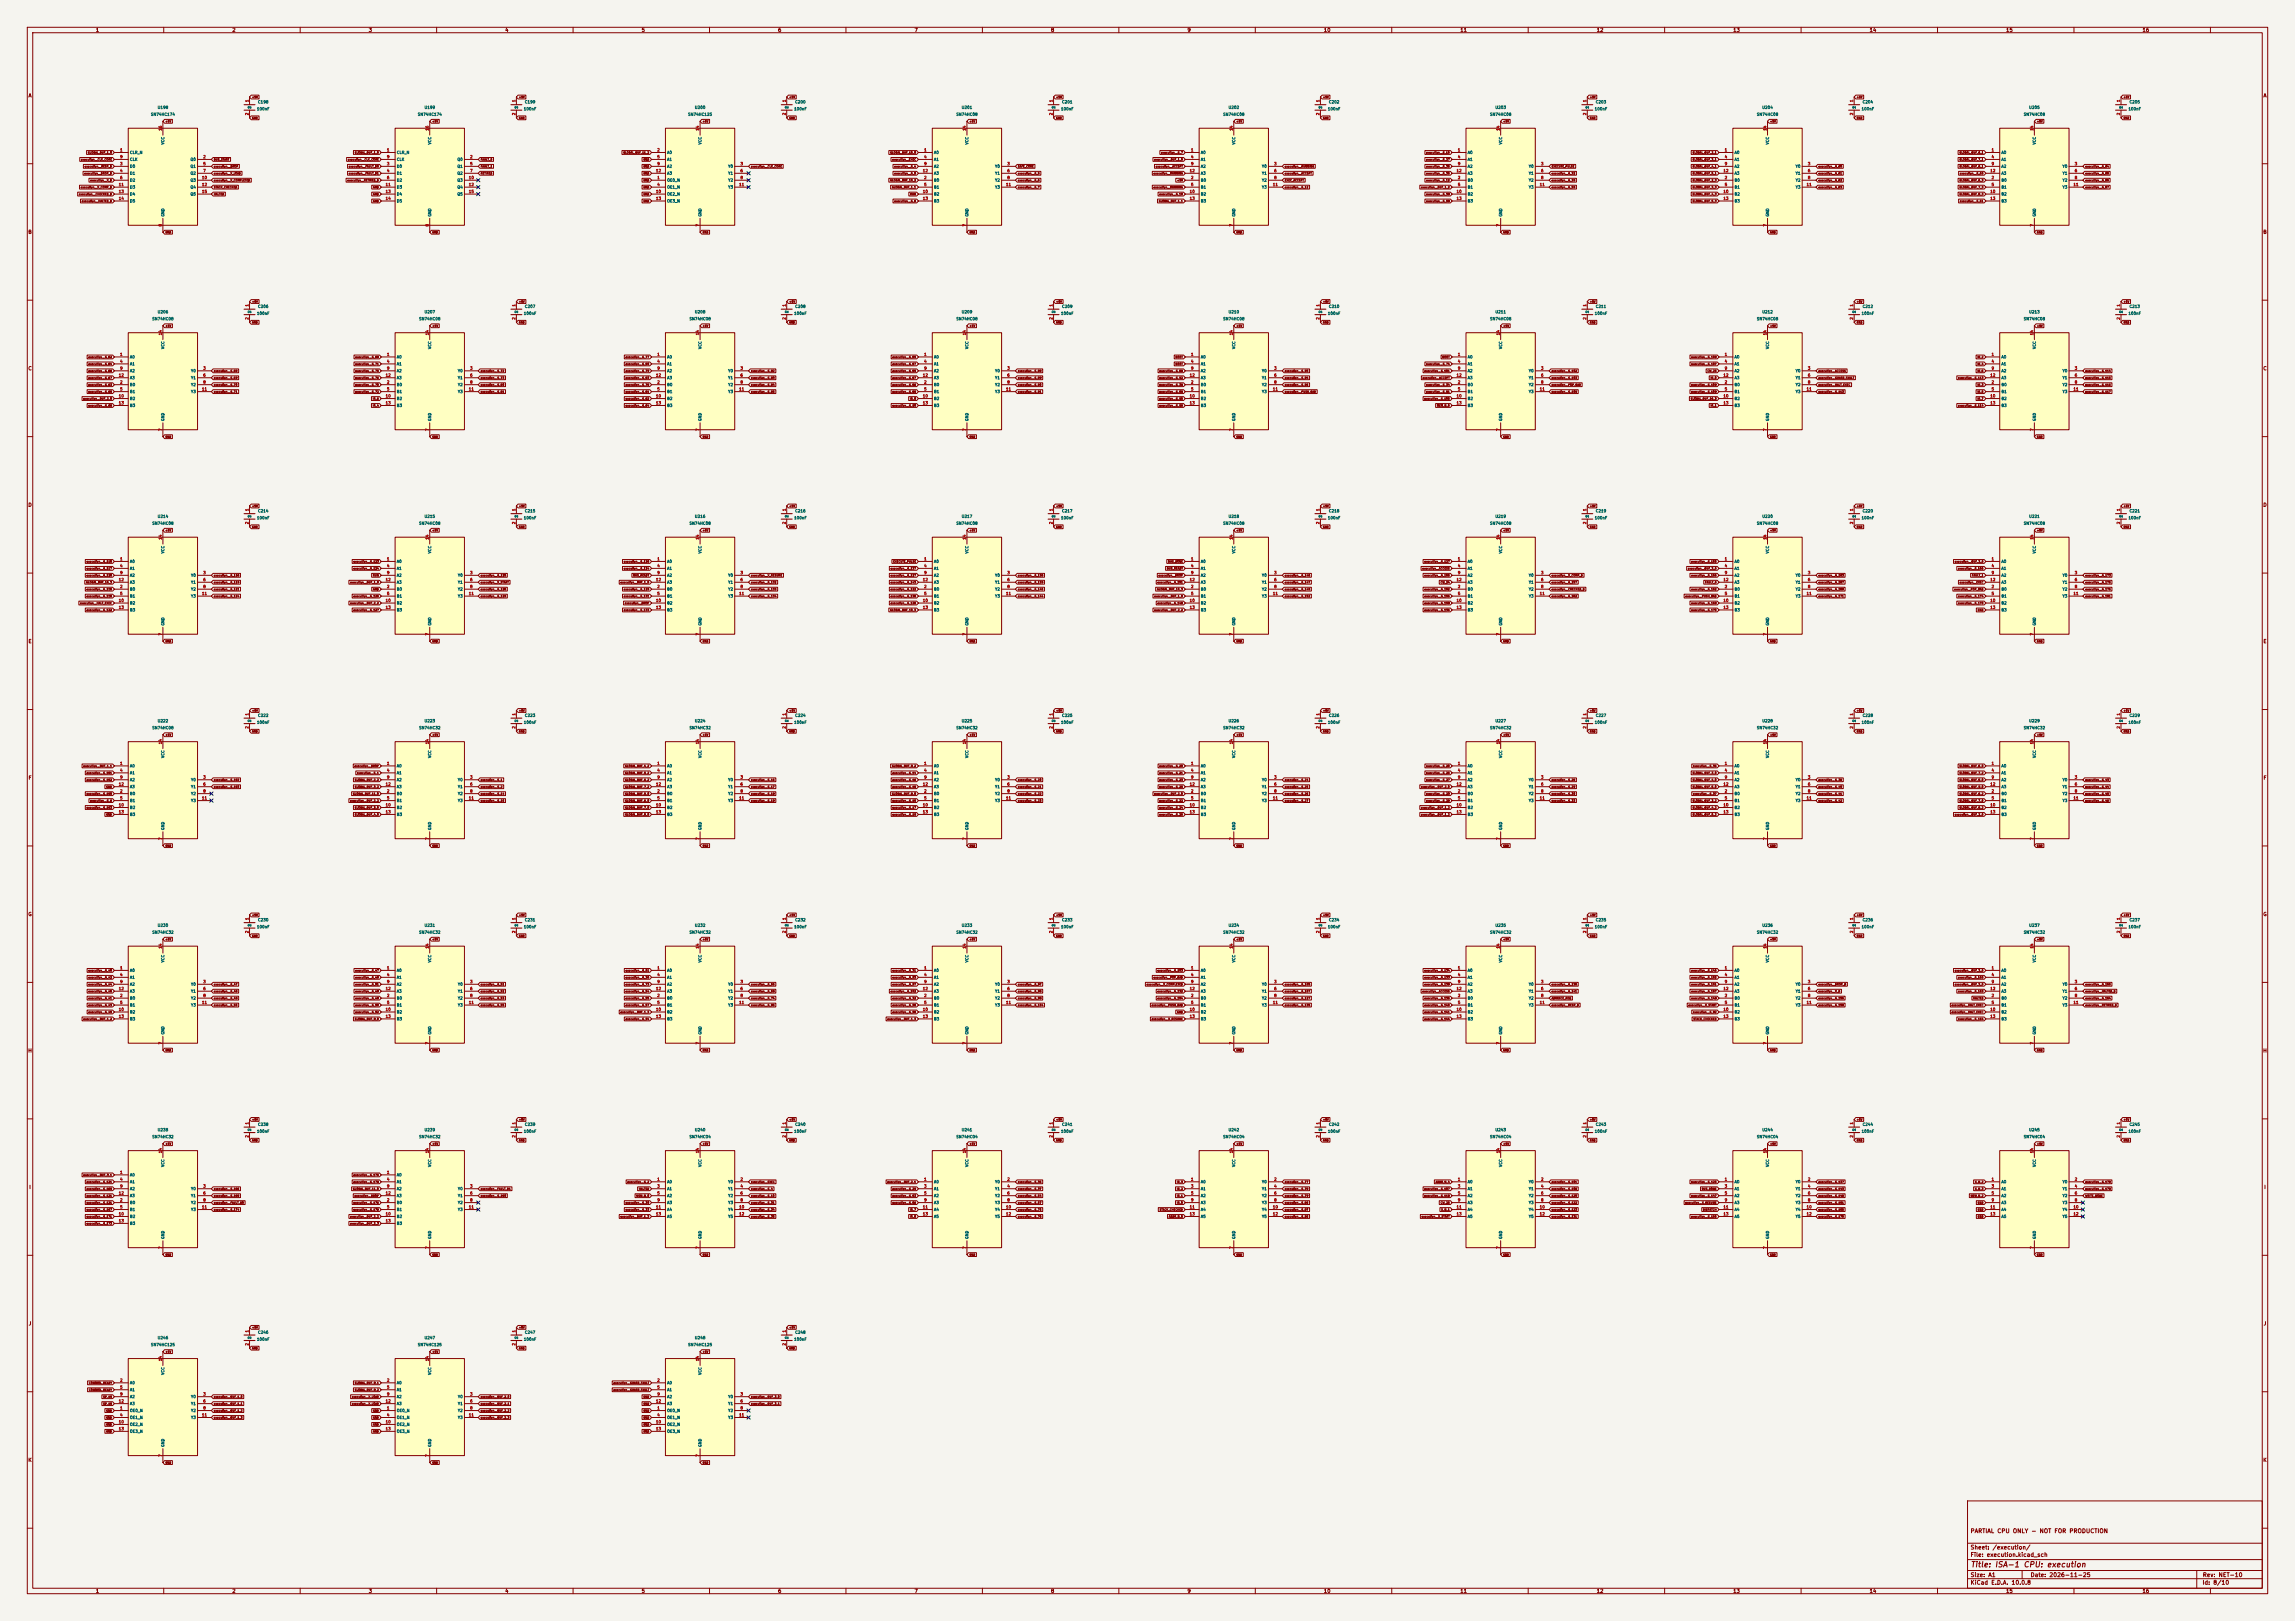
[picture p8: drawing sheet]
<svg xmlns="http://www.w3.org/2000/svg" width="841mm" height="594mm" viewBox="0 0 841 594" stroke-linecap="round" stroke-linejoin="round" font-family="sans-serif">
<defs><g id="words">
<text font-size="2" fill="#840000" x="722" y="574.8">Title: ISA-1 CPU: execution</text>
<g font-size="1.5" fill="#840000">
<text x="721.9" y="562.1">PARTIAL CPU ONLY - NOT FOR PRODUCTION</text>
<text x="721.9" y="568.1">Sheet: /execution/</text>
<text x="721.9" y="570.8">File: execution.kicad_sch</text>
<text x="721.9" y="581">KiCad E.D.A. 10.0.8</text>
<text x="721.9" y="578.2">Size: A1</text>
<text x="743.9" y="578.2">Date: 2026-11-25</text>
<text x="806.9" y="581">Id: 8/10</text>
<text x="807" y="578.2">Rev: NET-10</text>
</g>
<g font-size="1.3" fill="#840000">
<text x="35" y="12">1</text>
<text x="85" y="12">2</text>
<text x="135" y="12">3</text>
<text x="185" y="12">4</text>
<text x="235" y="12">5</text>
<text x="285" y="12">6</text>
<text x="335" y="12">7</text>
<text x="385" y="12">8</text>
<text x="435" y="12">9</text>
<text x="485" y="12">10</text>
<text x="535" y="12">11</text>
<text x="585" y="12">12</text>
<text x="635" y="12">13</text>
<text x="685" y="12">14</text>
<text x="735" y="12">15</text>
<text x="785" y="12">16</text>
<text x="10.3" y="36">A</text>
<text x="829.3" y="36">A</text>
<text x="10.2" y="86">B</text>
<text x="829.2" y="86">B</text>
<text x="10.2" y="136">C</text>
<text x="829.2" y="136">C</text>
<text x="10.2" y="186">D</text>
<text x="829.2" y="186">D</text>
<text x="10.3" y="236">E</text>
<text x="829.3" y="236">E</text>
<text x="10.3" y="286">F</text>
<text x="829.3" y="286">F</text>
<text x="10.2" y="336">G</text>
<text x="829.2" y="336">G</text>
<text x="10.2" y="386">H</text>
<text x="829.2" y="386">H</text>
<text x="10.6" y="436">I</text>
<text x="829.6" y="436">I</text>
<text x="10.4" y="486">J</text>
<text x="829.4" y="486">J</text>
<text x="10.2" y="536">K</text>
<text x="829.2" y="536">K</text>
<text x="35" y="584">1</text>
<text x="85" y="584">2</text>
<text x="135" y="584">3</text>
<text x="185" y="584">4</text>
<text x="235" y="584">5</text>
<text x="285" y="584">6</text>
<text x="335" y="584">7</text>
<text x="385" y="584">8</text>
<text x="435" y="584">9</text>
<text x="485" y="584">10</text>
<text x="535" y="584">11</text>
<text x="585" y="584">12</text>
<text x="635" y="584">13</text>
<text x="685" y="584">14</text>
<text x="735" y="584">15</text>
<text x="785" y="584">16</text>
</g>
<g font-size="1" fill="#006464">
<text x="57.6" y="40.1">U198</text>
<text x="92.2" y="40" transform="rotate(-90 92.2 40)">1</text>
<text x="92.2" y="39.9" transform="rotate(-90 92.2 39.9)">2</text>
<text x="94" y="40.7">100nF</text>
<text x="94.4" y="38.1">C198</text>
<text x="155.4" y="40.1">U199</text>
<text x="190" y="40" transform="rotate(-90 190 40)">1</text>
<text x="190" y="39.9" transform="rotate(-90 190 39.9)">2</text>
<text x="191.8" y="40.7">100nF</text>
<text x="192.2" y="38.1">C199</text>
<text x="254.5" y="40.1">U200</text>
<text x="289" y="40" transform="rotate(-90 289 40)">1</text>
<text x="289" y="39.9" transform="rotate(-90 289 39.9)">2</text>
<text x="290.9" y="40.7">100nF</text>
<text x="291.3" y="38.1">C200</text>
<text x="352.3" y="40.1">U201</text>
<text x="386.8" y="40" transform="rotate(-90 386.8 40)">1</text>
<text x="386.8" y="39.9" transform="rotate(-90 386.8 39.9)">2</text>
<text x="388.7" y="40.7">100nF</text>
<text x="389.1" y="38.1">C201</text>
<text x="450.1" y="40.1">U202</text>
<text x="484.6" y="40" transform="rotate(-90 484.6 40)">1</text>
<text x="484.6" y="39.9" transform="rotate(-90 484.6 39.9)">2</text>
<text x="486.5" y="40.7">100nF</text>
<text x="486.8" y="38.1">C202</text>
<text x="547.9" y="40.1">U203</text>
<text x="582.4" y="40" transform="rotate(-90 582.4 40)">1</text>
<text x="582.4" y="39.9" transform="rotate(-90 582.4 39.9)">2</text>
<text x="584.3" y="40.7">100nF</text>
<text x="584.6" y="38.1">C203</text>
<text x="645.6" y="40.1">U204</text>
<text x="680.2" y="40" transform="rotate(-90 680.2 40)">1</text>
<text x="680.2" y="39.9" transform="rotate(-90 680.2 39.9)">2</text>
<text x="682" y="40.7">100nF</text>
<text x="682.4" y="38.1">C204</text>
<text x="743.4" y="40.1">U205</text>
<text x="778" y="40" transform="rotate(-90 778 40)">1</text>
<text x="778" y="39.9" transform="rotate(-90 778 39.9)">2</text>
<text x="779.8" y="40.7">100nF</text>
<text x="780.2" y="38.1">C205</text>
<text x="55.2" y="42.7">SN74HC174</text>
<text x="153" y="42.7">SN74HC174</text>
<text x="252" y="42.7">SN74HC125</text>
<text x="350.3" y="42.7">SN74HC08</text>
<text x="448.1" y="42.7">SN74HC08</text>
<text x="545.9" y="42.7">SN74HC08</text>
<text x="643.7" y="42.7">SN74HC08</text>
<text x="741.5" y="42.7">SN74HC08</text>
<text x="60.4" y="53.1" transform="rotate(-90 60.4 53.1)">VCC</text>
<text x="158.2" y="53.1" transform="rotate(-90 158.2 53.1)">VCC</text>
<text x="257.3" y="53.1" transform="rotate(-90 257.3 53.1)">VCC</text>
<text x="355.1" y="53.1" transform="rotate(-90 355.1 53.1)">VCC</text>
<text x="452.9" y="53.1" transform="rotate(-90 452.9 53.1)">VCC</text>
<text x="550.7" y="53.1" transform="rotate(-90 550.7 53.1)">VCC</text>
<text x="648.5" y="53.1" transform="rotate(-90 648.5 53.1)">VCC</text>
<text x="746.2" y="53.1" transform="rotate(-90 746.2 53.1)">VCC</text>
<text x="47.5" y="56.6">CLR_N</text>
<text x="47.5" y="59.2">CLK</text>
<text x="69.7" y="59.2">Q0</text>
<text x="145.3" y="56.6">CLR_N</text>
<text x="145.3" y="59.2">CLK</text>
<text x="167.5" y="59.2">Q0</text>
<text x="244.3" y="56.6">A0</text>
<text x="244.3" y="59.2">A1</text>
<text x="342.1" y="56.6">A0</text>
<text x="342.1" y="59.2">A1</text>
<text x="439.9" y="56.6">A0</text>
<text x="439.9" y="59.2">A1</text>
<text x="537.7" y="56.6">A0</text>
<text x="537.7" y="59.2">A1</text>
<text x="635.5" y="56.6">A0</text>
<text x="635.5" y="59.2">A1</text>
<text x="733.3" y="56.6">A0</text>
<text x="733.3" y="59.2">A1</text>
<text x="47.5" y="61.7">D0</text>
<text x="47.5" y="64.3">D1</text>
<text x="69.7" y="61.7">Q1</text>
<text x="69.7" y="64.3">Q2</text>
<text x="145.3" y="61.7">D0</text>
<text x="145.3" y="64.3">D1</text>
<text x="167.5" y="61.7">Q1</text>
<text x="167.5" y="64.3">Q2</text>
<text x="244.3" y="61.7">A2</text>
<text x="244.3" y="64.3">A3</text>
<text x="266.7" y="61.7">Y0</text>
<text x="266.7" y="64.3">Y1</text>
<text x="342.1" y="61.7">A2</text>
<text x="342.1" y="64.3">A3</text>
<text x="364.5" y="61.7">Y0</text>
<text x="364.5" y="64.3">Y1</text>
<text x="439.9" y="61.7">A2</text>
<text x="439.9" y="64.3">A3</text>
<text x="462.3" y="61.7">Y0</text>
<text x="462.3" y="64.3">Y1</text>
<text x="537.7" y="61.7">A2</text>
<text x="537.7" y="64.3">A3</text>
<text x="560.1" y="61.7">Y0</text>
<text x="560.1" y="64.3">Y1</text>
<text x="635.5" y="61.7">A2</text>
<text x="635.5" y="64.3">A3</text>
<text x="657.9" y="61.7">Y0</text>
<text x="657.9" y="64.3">Y1</text>
<text x="733.3" y="61.7">A2</text>
<text x="733.3" y="64.3">A3</text>
<text x="755.7" y="61.7">Y0</text>
<text x="755.7" y="64.3">Y1</text>
<text x="47.5" y="66.8">D2</text>
<text x="47.5" y="69.3">D3</text>
<text x="47.5" y="71.9">D4</text>
<text x="69.7" y="66.8">Q3</text>
<text x="69.7" y="69.3">Q4</text>
<text x="69.7" y="71.9">Q5</text>
<text x="145.3" y="66.8">D2</text>
<text x="145.3" y="69.3">D3</text>
<text x="145.3" y="71.9">D4</text>
<text x="167.5" y="66.8">Q3</text>
<text x="167.5" y="69.3">Q4</text>
<text x="167.5" y="71.9">Q5</text>
<text x="244.3" y="66.8">OE0_N</text>
<text x="244.3" y="69.3">OE1_N</text>
<text x="244.3" y="71.9">OE2_N</text>
<text x="266.7" y="66.8">Y2</text>
<text x="266.7" y="69.3">Y3</text>
<text x="342.1" y="66.8">B0</text>
<text x="342.1" y="69.3">B1</text>
<text x="342.1" y="71.9">B2</text>
<text x="364.5" y="66.8">Y2</text>
<text x="364.5" y="69.3">Y3</text>
<text x="439.9" y="66.8">B0</text>
<text x="439.9" y="69.3">B1</text>
<text x="439.9" y="71.9">B2</text>
<text x="462.3" y="66.8">Y2</text>
<text x="462.3" y="69.3">Y3</text>
<text x="537.7" y="66.8">B0</text>
<text x="537.7" y="69.3">B1</text>
<text x="537.7" y="71.9">B2</text>
<text x="560.1" y="66.8">Y2</text>
<text x="560.1" y="69.3">Y3</text>
<text x="635.5" y="66.8">B0</text>
<text x="635.5" y="69.3">B1</text>
<text x="635.5" y="71.9">B2</text>
<text x="657.9" y="66.8">Y2</text>
<text x="657.9" y="69.3">Y3</text>
<text x="733.3" y="66.8">B0</text>
<text x="733.3" y="69.3">B1</text>
<text x="733.3" y="71.9">B2</text>
<text x="755.7" y="66.8">Y2</text>
<text x="755.7" y="69.3">Y3</text>
<text x="47.5" y="74.4">D5</text>
<text x="145.3" y="74.4">D5</text>
<text x="244.3" y="74.4">OE3_N</text>
<text x="342.1" y="74.4">B3</text>
<text x="439.9" y="74.4">B3</text>
<text x="537.7" y="74.4">B3</text>
<text x="635.5" y="74.4">B3</text>
<text x="733.3" y="74.4">B3</text>
<text x="60.4" y="79.5" transform="rotate(-90 60.4 79.5)">GND</text>
<text x="158.2" y="79.5" transform="rotate(-90 158.2 79.5)">GND</text>
<text x="257.3" y="79.5" transform="rotate(-90 257.3 79.5)">GND</text>
<text x="355.1" y="79.5" transform="rotate(-90 355.1 79.5)">GND</text>
<text x="452.9" y="79.5" transform="rotate(-90 452.9 79.5)">GND</text>
<text x="550.7" y="79.5" transform="rotate(-90 550.7 79.5)">GND</text>
<text x="648.5" y="79.5" transform="rotate(-90 648.5 79.5)">GND</text>
<text x="746.2" y="79.5" transform="rotate(-90 746.2 79.5)">GND</text>
<text x="94.4" y="113.1">C206</text>
<text x="192.2" y="113.1">C207</text>
<text x="291.3" y="113.1">C208</text>
<text x="389.1" y="113.1">C209</text>
<text x="486.8" y="113.1">C210</text>
<text x="584.6" y="113.1">C211</text>
<text x="682.4" y="113.1">C212</text>
<text x="780.2" y="113.1">C213</text>
<text x="55.7" y="117.6">SN74HC08</text>
<text x="57.6" y="115.1">U206</text>
<text x="92.2" y="115" transform="rotate(-90 92.2 115)">1</text>
<text x="92.2" y="114.8" transform="rotate(-90 92.2 114.8)">2</text>
<text x="94" y="115.6">100nF</text>
<text x="153.5" y="117.6">SN74HC08</text>
<text x="155.4" y="115.1">U207</text>
<text x="190" y="115" transform="rotate(-90 190 115)">1</text>
<text x="190" y="114.8" transform="rotate(-90 190 114.8)">2</text>
<text x="191.8" y="115.6">100nF</text>
<text x="252.5" y="117.6">SN74HC08</text>
<text x="254.5" y="115.1">U208</text>
<text x="289" y="115" transform="rotate(-90 289 115)">1</text>
<text x="289" y="114.8" transform="rotate(-90 289 114.8)">2</text>
<text x="290.9" y="115.6">100nF</text>
<text x="350.3" y="117.6">SN74HC08</text>
<text x="352.3" y="115.1">U209</text>
<text x="386.8" y="115" transform="rotate(-90 386.8 115)">1</text>
<text x="386.8" y="114.8" transform="rotate(-90 386.8 114.8)">2</text>
<text x="388.7" y="115.6">100nF</text>
<text x="448.1" y="117.6">SN74HC08</text>
<text x="450.1" y="115.1">U210</text>
<text x="484.6" y="115" transform="rotate(-90 484.6 115)">1</text>
<text x="484.6" y="114.8" transform="rotate(-90 484.6 114.8)">2</text>
<text x="486.5" y="115.6">100nF</text>
<text x="545.9" y="117.6">SN74HC08</text>
<text x="547.9" y="115.1">U211</text>
<text x="582.4" y="115" transform="rotate(-90 582.4 115)">1</text>
<text x="582.4" y="114.8" transform="rotate(-90 582.4 114.8)">2</text>
<text x="584.3" y="115.6">100nF</text>
<text x="643.7" y="117.6">SN74HC08</text>
<text x="645.6" y="115.1">U212</text>
<text x="680.2" y="115" transform="rotate(-90 680.2 115)">1</text>
<text x="680.2" y="114.8" transform="rotate(-90 680.2 114.8)">2</text>
<text x="682" y="115.6">100nF</text>
<text x="741.5" y="117.6">SN74HC08</text>
<text x="743.4" y="115.1">U213</text>
<text x="778" y="115" transform="rotate(-90 778 115)">1</text>
<text x="778" y="114.8" transform="rotate(-90 778 114.8)">2</text>
<text x="779.8" y="115.6">100nF</text>
<text x="47.5" y="131.6">A0</text>
<text x="60.4" y="128" transform="rotate(-90 60.4 128)">VCC</text>
<text x="145.3" y="131.6">A0</text>
<text x="158.2" y="128" transform="rotate(-90 158.2 128)">VCC</text>
<text x="244.3" y="131.6">A0</text>
<text x="257.3" y="128" transform="rotate(-90 257.3 128)">VCC</text>
<text x="342.1" y="131.6">A0</text>
<text x="355.1" y="128" transform="rotate(-90 355.1 128)">VCC</text>
<text x="439.9" y="131.6">A0</text>
<text x="452.9" y="128" transform="rotate(-90 452.9 128)">VCC</text>
<text x="537.7" y="131.6">A0</text>
<text x="550.7" y="128" transform="rotate(-90 550.7 128)">VCC</text>
<text x="635.5" y="131.6">A0</text>
<text x="648.5" y="128" transform="rotate(-90 648.5 128)">VCC</text>
<text x="733.3" y="131.6">A0</text>
<text x="746.2" y="128" transform="rotate(-90 746.2 128)">VCC</text>
<text x="47.5" y="134.1">A1</text>
<text x="47.5" y="136.6">A2</text>
<text x="69.9" y="136.6">Y0</text>
<text x="145.3" y="134.1">A1</text>
<text x="145.3" y="136.6">A2</text>
<text x="167.7" y="136.6">Y0</text>
<text x="244.3" y="134.1">A1</text>
<text x="244.3" y="136.6">A2</text>
<text x="266.7" y="136.6">Y0</text>
<text x="342.1" y="134.1">A1</text>
<text x="342.1" y="136.6">A2</text>
<text x="364.5" y="136.6">Y0</text>
<text x="439.9" y="134.1">A1</text>
<text x="439.9" y="136.6">A2</text>
<text x="462.3" y="136.6">Y0</text>
<text x="537.7" y="134.1">A1</text>
<text x="537.7" y="136.6">A2</text>
<text x="560.1" y="136.6">Y0</text>
<text x="635.5" y="134.1">A1</text>
<text x="635.5" y="136.6">A2</text>
<text x="657.9" y="136.6">Y0</text>
<text x="733.3" y="134.1">A1</text>
<text x="733.3" y="136.6">A2</text>
<text x="755.7" y="136.6">Y0</text>
<text x="47.5" y="141.7">B0</text>
<text x="47.5" y="139.2">A3</text>
<text x="69.9" y="139.2">Y1</text>
<text x="69.9" y="141.7">Y2</text>
<text x="145.3" y="141.7">B0</text>
<text x="145.3" y="139.2">A3</text>
<text x="167.7" y="139.2">Y1</text>
<text x="167.7" y="141.7">Y2</text>
<text x="244.3" y="141.7">B0</text>
<text x="244.3" y="139.2">A3</text>
<text x="266.7" y="139.2">Y1</text>
<text x="266.7" y="141.7">Y2</text>
<text x="342.1" y="141.7">B0</text>
<text x="342.1" y="139.2">A3</text>
<text x="364.5" y="139.2">Y1</text>
<text x="364.5" y="141.7">Y2</text>
<text x="439.9" y="141.7">B0</text>
<text x="439.9" y="139.2">A3</text>
<text x="462.3" y="139.2">Y1</text>
<text x="462.3" y="141.7">Y2</text>
<text x="537.7" y="141.7">B0</text>
<text x="537.7" y="139.2">A3</text>
<text x="560.1" y="139.2">Y1</text>
<text x="560.1" y="141.7">Y2</text>
<text x="635.5" y="141.7">B0</text>
<text x="635.5" y="139.2">A3</text>
<text x="657.9" y="139.2">Y1</text>
<text x="657.9" y="141.7">Y2</text>
<text x="733.3" y="141.7">B0</text>
<text x="733.3" y="139.2">A3</text>
<text x="755.7" y="139.2">Y1</text>
<text x="755.7" y="141.7">Y2</text>
<text x="47.5" y="144.3">B1</text>
<text x="47.5" y="146.8">B2</text>
<text x="47.5" y="149.3">B3</text>
<text x="69.9" y="144.3">Y3</text>
<text x="145.3" y="144.3">B1</text>
<text x="145.3" y="146.8">B2</text>
<text x="145.3" y="149.3">B3</text>
<text x="167.7" y="144.3">Y3</text>
<text x="244.3" y="144.3">B1</text>
<text x="244.3" y="146.8">B2</text>
<text x="244.3" y="149.3">B3</text>
<text x="266.7" y="144.3">Y3</text>
<text x="342.1" y="144.3">B1</text>
<text x="342.1" y="146.8">B2</text>
<text x="342.1" y="149.3">B3</text>
<text x="364.5" y="144.3">Y3</text>
<text x="439.9" y="144.3">B1</text>
<text x="439.9" y="146.8">B2</text>
<text x="439.9" y="149.3">B3</text>
<text x="462.3" y="144.3">Y3</text>
<text x="537.7" y="144.3">B1</text>
<text x="537.7" y="146.8">B2</text>
<text x="537.7" y="149.3">B3</text>
<text x="560.1" y="144.3">Y3</text>
<text x="635.5" y="144.3">B1</text>
<text x="635.5" y="146.8">B2</text>
<text x="635.5" y="149.3">B3</text>
<text x="657.9" y="144.3">Y3</text>
<text x="733.3" y="144.3">B1</text>
<text x="733.3" y="146.8">B2</text>
<text x="733.3" y="149.3">B3</text>
<text x="755.7" y="144.3">Y3</text>
<text x="60.4" y="154.4" transform="rotate(-90 60.4 154.4)">GND</text>
<text x="158.2" y="154.4" transform="rotate(-90 158.2 154.4)">GND</text>
<text x="257.3" y="154.4" transform="rotate(-90 257.3 154.4)">GND</text>
<text x="355.1" y="154.4" transform="rotate(-90 355.1 154.4)">GND</text>
<text x="452.9" y="154.4" transform="rotate(-90 452.9 154.4)">GND</text>
<text x="550.7" y="154.4" transform="rotate(-90 550.7 154.4)">GND</text>
<text x="648.5" y="154.4" transform="rotate(-90 648.5 154.4)">GND</text>
<text x="746.2" y="154.4" transform="rotate(-90 746.2 154.4)">GND</text>
<text x="57.6" y="190">U214</text>
<text x="92.2" y="189.9" transform="rotate(-90 92.2 189.9)">1</text>
<text x="92.2" y="189.7" transform="rotate(-90 92.2 189.7)">2</text>
<text x="94" y="190.5">100nF</text>
<text x="94.4" y="188">C214</text>
<text x="155.4" y="190">U215</text>
<text x="190" y="189.9" transform="rotate(-90 190 189.9)">1</text>
<text x="190" y="189.7" transform="rotate(-90 190 189.7)">2</text>
<text x="191.8" y="190.5">100nF</text>
<text x="192.2" y="188">C215</text>
<text x="254.5" y="190">U216</text>
<text x="289" y="189.9" transform="rotate(-90 289 189.9)">1</text>
<text x="289" y="189.7" transform="rotate(-90 289 189.7)">2</text>
<text x="290.9" y="190.5">100nF</text>
<text x="291.3" y="188">C216</text>
<text x="352.3" y="190">U217</text>
<text x="386.8" y="189.9" transform="rotate(-90 386.8 189.9)">1</text>
<text x="386.8" y="189.7" transform="rotate(-90 386.8 189.7)">2</text>
<text x="388.7" y="190.5">100nF</text>
<text x="389.1" y="188">C217</text>
<text x="450.1" y="190">U218</text>
<text x="484.6" y="189.9" transform="rotate(-90 484.6 189.9)">1</text>
<text x="484.6" y="189.7" transform="rotate(-90 484.6 189.7)">2</text>
<text x="486.5" y="190.5">100nF</text>
<text x="486.8" y="188">C218</text>
<text x="547.9" y="190">U219</text>
<text x="582.4" y="189.9" transform="rotate(-90 582.4 189.9)">1</text>
<text x="582.4" y="189.7" transform="rotate(-90 582.4 189.7)">2</text>
<text x="584.3" y="190.5">100nF</text>
<text x="584.6" y="188">C219</text>
<text x="645.6" y="190">U220</text>
<text x="680.2" y="189.9" transform="rotate(-90 680.2 189.9)">1</text>
<text x="680.2" y="189.7" transform="rotate(-90 680.2 189.7)">2</text>
<text x="682" y="190.5">100nF</text>
<text x="682.4" y="188">C220</text>
<text x="743.4" y="190">U221</text>
<text x="778" y="189.9" transform="rotate(-90 778 189.9)">1</text>
<text x="778" y="189.7" transform="rotate(-90 778 189.7)">2</text>
<text x="779.8" y="190.5">100nF</text>
<text x="780.2" y="188">C221</text>
<text x="55.7" y="192.5">SN74HC08</text>
<text x="153.5" y="192.5">SN74HC08</text>
<text x="252.5" y="192.5">SN74HC08</text>
<text x="350.3" y="192.5">SN74HC08</text>
<text x="448.1" y="192.5">SN74HC08</text>
<text x="545.9" y="192.5">SN74HC08</text>
<text x="643.7" y="192.5">SN74HC08</text>
<text x="741.5" y="192.5">SN74HC08</text>
<text x="60.4" y="203" transform="rotate(-90 60.4 203)">VCC</text>
<text x="158.2" y="203" transform="rotate(-90 158.2 203)">VCC</text>
<text x="257.3" y="203" transform="rotate(-90 257.3 203)">VCC</text>
<text x="355.1" y="203" transform="rotate(-90 355.1 203)">VCC</text>
<text x="452.9" y="203" transform="rotate(-90 452.9 203)">VCC</text>
<text x="550.7" y="203" transform="rotate(-90 550.7 203)">VCC</text>
<text x="648.5" y="203" transform="rotate(-90 648.5 203)">VCC</text>
<text x="746.2" y="203" transform="rotate(-90 746.2 203)">VCC</text>
<text x="47.5" y="206.5">A0</text>
<text x="47.5" y="209">A1</text>
<text x="145.3" y="206.5">A0</text>
<text x="145.3" y="209">A1</text>
<text x="244.3" y="206.5">A0</text>
<text x="244.3" y="209">A1</text>
<text x="342.1" y="206.5">A0</text>
<text x="342.1" y="209">A1</text>
<text x="439.9" y="206.5">A0</text>
<text x="439.9" y="209">A1</text>
<text x="537.7" y="206.5">A0</text>
<text x="537.7" y="209">A1</text>
<text x="635.5" y="206.5">A0</text>
<text x="635.5" y="209">A1</text>
<text x="733.3" y="206.5">A0</text>
<text x="733.3" y="209">A1</text>
<text x="47.5" y="211.6">A2</text>
<text x="47.5" y="214.1">A3</text>
<text x="69.9" y="211.6">Y0</text>
<text x="69.9" y="214.1">Y1</text>
<text x="145.3" y="211.6">A2</text>
<text x="145.3" y="214.1">A3</text>
<text x="167.7" y="211.6">Y0</text>
<text x="167.7" y="214.1">Y1</text>
<text x="244.3" y="211.6">A2</text>
<text x="244.3" y="214.1">A3</text>
<text x="266.7" y="211.6">Y0</text>
<text x="266.7" y="214.1">Y1</text>
<text x="342.1" y="211.6">A2</text>
<text x="342.1" y="214.1">A3</text>
<text x="364.5" y="211.6">Y0</text>
<text x="364.5" y="214.1">Y1</text>
<text x="439.9" y="211.6">A2</text>
<text x="439.9" y="214.1">A3</text>
<text x="462.3" y="211.6">Y0</text>
<text x="462.3" y="214.1">Y1</text>
<text x="537.7" y="211.6">A2</text>
<text x="537.7" y="214.1">A3</text>
<text x="560.1" y="211.6">Y0</text>
<text x="560.1" y="214.1">Y1</text>
<text x="635.5" y="211.6">A2</text>
<text x="635.5" y="214.1">A3</text>
<text x="657.9" y="211.6">Y0</text>
<text x="657.9" y="214.1">Y1</text>
<text x="733.3" y="211.6">A2</text>
<text x="733.3" y="214.1">A3</text>
<text x="755.7" y="211.6">Y0</text>
<text x="755.7" y="214.1">Y1</text>
<text x="47.5" y="216.7">B0</text>
<text x="47.5" y="219.2">B1</text>
<text x="47.5" y="221.7">B2</text>
<text x="69.9" y="216.7">Y2</text>
<text x="69.9" y="219.2">Y3</text>
<text x="145.3" y="216.7">B0</text>
<text x="145.3" y="219.2">B1</text>
<text x="145.3" y="221.7">B2</text>
<text x="167.7" y="216.7">Y2</text>
<text x="167.7" y="219.2">Y3</text>
<text x="244.3" y="216.7">B0</text>
<text x="244.3" y="219.2">B1</text>
<text x="244.3" y="221.7">B2</text>
<text x="266.7" y="216.7">Y2</text>
<text x="266.7" y="219.2">Y3</text>
<text x="342.1" y="216.7">B0</text>
<text x="342.1" y="219.2">B1</text>
<text x="342.1" y="221.7">B2</text>
<text x="364.5" y="216.7">Y2</text>
<text x="364.5" y="219.2">Y3</text>
<text x="439.9" y="216.7">B0</text>
<text x="439.9" y="219.2">B1</text>
<text x="439.9" y="221.7">B2</text>
<text x="462.3" y="216.7">Y2</text>
<text x="462.3" y="219.2">Y3</text>
<text x="537.7" y="216.7">B0</text>
<text x="537.7" y="219.2">B1</text>
<text x="537.7" y="221.7">B2</text>
<text x="560.1" y="216.7">Y2</text>
<text x="560.1" y="219.2">Y3</text>
<text x="635.5" y="216.7">B0</text>
<text x="635.5" y="219.2">B1</text>
<text x="635.5" y="221.7">B2</text>
<text x="657.9" y="216.7">Y2</text>
<text x="657.9" y="219.2">Y3</text>
<text x="733.3" y="216.7">B0</text>
<text x="733.3" y="219.2">B1</text>
<text x="733.3" y="221.7">B2</text>
<text x="755.7" y="216.7">Y2</text>
<text x="755.7" y="219.2">Y3</text>
<text x="47.5" y="224.3">B3</text>
<text x="145.3" y="224.3">B3</text>
<text x="244.3" y="224.3">B3</text>
<text x="342.1" y="224.3">B3</text>
<text x="439.9" y="224.3">B3</text>
<text x="537.7" y="224.3">B3</text>
<text x="635.5" y="224.3">B3</text>
<text x="733.3" y="224.3">B3</text>
<text x="60.4" y="229.4" transform="rotate(-90 60.4 229.4)">GND</text>
<text x="158.2" y="229.4" transform="rotate(-90 158.2 229.4)">GND</text>
<text x="257.3" y="229.4" transform="rotate(-90 257.3 229.4)">GND</text>
<text x="355.1" y="229.4" transform="rotate(-90 355.1 229.4)">GND</text>
<text x="452.9" y="229.4" transform="rotate(-90 452.9 229.4)">GND</text>
<text x="550.7" y="229.4" transform="rotate(-90 550.7 229.4)">GND</text>
<text x="648.5" y="229.4" transform="rotate(-90 648.5 229.4)">GND</text>
<text x="746.2" y="229.4" transform="rotate(-90 746.2 229.4)">GND</text>
<text x="94.4" y="262.9">C222</text>
<text x="192.2" y="262.9">C223</text>
<text x="291.3" y="262.9">C224</text>
<text x="389.1" y="262.9">C225</text>
<text x="486.8" y="262.9">C226</text>
<text x="584.6" y="262.9">C227</text>
<text x="682.4" y="262.9">C228</text>
<text x="780.2" y="262.9">C229</text>
<text x="55.7" y="267.5">SN74HC08</text>
<text x="57.6" y="264.9">U222</text>
<text x="92.2" y="264.8" transform="rotate(-90 92.2 264.8)">1</text>
<text x="92.2" y="264.7" transform="rotate(-90 92.2 264.7)">2</text>
<text x="94" y="265.5">100nF</text>
<text x="153.5" y="267.5">SN74HC32</text>
<text x="155.4" y="264.9">U223</text>
<text x="190" y="264.8" transform="rotate(-90 190 264.8)">1</text>
<text x="190" y="264.7" transform="rotate(-90 190 264.7)">2</text>
<text x="191.8" y="265.5">100nF</text>
<text x="252.5" y="267.5">SN74HC32</text>
<text x="254.5" y="264.9">U224</text>
<text x="289" y="264.8" transform="rotate(-90 289 264.8)">1</text>
<text x="289" y="264.7" transform="rotate(-90 289 264.7)">2</text>
<text x="290.9" y="265.5">100nF</text>
<text x="350.3" y="267.5">SN74HC32</text>
<text x="352.3" y="264.9">U225</text>
<text x="386.8" y="264.8" transform="rotate(-90 386.8 264.8)">1</text>
<text x="386.8" y="264.7" transform="rotate(-90 386.8 264.7)">2</text>
<text x="388.7" y="265.5">100nF</text>
<text x="448.1" y="267.5">SN74HC32</text>
<text x="450.1" y="264.9">U226</text>
<text x="484.6" y="264.8" transform="rotate(-90 484.6 264.8)">1</text>
<text x="484.6" y="264.7" transform="rotate(-90 484.6 264.7)">2</text>
<text x="486.5" y="265.5">100nF</text>
<text x="545.9" y="267.5">SN74HC32</text>
<text x="547.9" y="264.9">U227</text>
<text x="582.4" y="264.8" transform="rotate(-90 582.4 264.8)">1</text>
<text x="582.4" y="264.7" transform="rotate(-90 582.4 264.7)">2</text>
<text x="584.3" y="265.5">100nF</text>
<text x="643.7" y="267.5">SN74HC32</text>
<text x="645.6" y="264.9">U228</text>
<text x="680.2" y="264.8" transform="rotate(-90 680.2 264.8)">1</text>
<text x="680.2" y="264.7" transform="rotate(-90 680.2 264.7)">2</text>
<text x="682" y="265.5">100nF</text>
<text x="741.5" y="267.5">SN74HC32</text>
<text x="743.4" y="264.9">U229</text>
<text x="778" y="264.8" transform="rotate(-90 778 264.8)">1</text>
<text x="778" y="264.7" transform="rotate(-90 778 264.7)">2</text>
<text x="779.8" y="265.5">100nF</text>
<text x="47.5" y="281.4">A0</text>
<text x="60.4" y="277.9" transform="rotate(-90 60.4 277.9)">VCC</text>
<text x="145.3" y="281.4">A0</text>
<text x="158.2" y="277.9" transform="rotate(-90 158.2 277.9)">VCC</text>
<text x="244.3" y="281.4">A0</text>
<text x="257.3" y="277.9" transform="rotate(-90 257.3 277.9)">VCC</text>
<text x="342.1" y="281.4">A0</text>
<text x="355.1" y="277.9" transform="rotate(-90 355.1 277.9)">VCC</text>
<text x="439.9" y="281.4">A0</text>
<text x="452.9" y="277.9" transform="rotate(-90 452.9 277.9)">VCC</text>
<text x="537.7" y="281.4">A0</text>
<text x="550.7" y="277.9" transform="rotate(-90 550.7 277.9)">VCC</text>
<text x="635.5" y="281.4">A0</text>
<text x="648.5" y="277.9" transform="rotate(-90 648.5 277.9)">VCC</text>
<text x="733.3" y="281.4">A0</text>
<text x="746.2" y="277.9" transform="rotate(-90 746.2 277.9)">VCC</text>
<text x="47.5" y="284">A1</text>
<text x="47.5" y="286.5">A2</text>
<text x="69.9" y="286.5">Y0</text>
<text x="145.3" y="284">A1</text>
<text x="145.3" y="286.5">A2</text>
<text x="167.7" y="286.5">Y0</text>
<text x="244.3" y="284">A1</text>
<text x="244.3" y="286.5">A2</text>
<text x="266.7" y="286.5">Y0</text>
<text x="342.1" y="284">A1</text>
<text x="342.1" y="286.5">A2</text>
<text x="364.5" y="286.5">Y0</text>
<text x="439.9" y="284">A1</text>
<text x="439.9" y="286.5">A2</text>
<text x="462.3" y="286.5">Y0</text>
<text x="537.7" y="284">A1</text>
<text x="537.7" y="286.5">A2</text>
<text x="560.1" y="286.5">Y0</text>
<text x="635.5" y="284">A1</text>
<text x="635.5" y="286.5">A2</text>
<text x="657.9" y="286.5">Y0</text>
<text x="733.3" y="284">A1</text>
<text x="733.3" y="286.5">A2</text>
<text x="755.7" y="286.5">Y0</text>
<text x="47.5" y="291.6">B0</text>
<text x="47.5" y="289">A3</text>
<text x="69.9" y="289">Y1</text>
<text x="69.9" y="291.6">Y2</text>
<text x="145.3" y="291.6">B0</text>
<text x="145.3" y="289">A3</text>
<text x="167.7" y="289">Y1</text>
<text x="167.7" y="291.6">Y2</text>
<text x="244.3" y="291.6">B0</text>
<text x="244.3" y="289">A3</text>
<text x="266.7" y="289">Y1</text>
<text x="266.7" y="291.6">Y2</text>
<text x="342.1" y="291.6">B0</text>
<text x="342.1" y="289">A3</text>
<text x="364.5" y="289">Y1</text>
<text x="364.5" y="291.6">Y2</text>
<text x="439.9" y="291.6">B0</text>
<text x="439.9" y="289">A3</text>
<text x="462.3" y="289">Y1</text>
<text x="462.3" y="291.6">Y2</text>
<text x="537.7" y="291.6">B0</text>
<text x="537.7" y="289">A3</text>
<text x="560.1" y="289">Y1</text>
<text x="560.1" y="291.6">Y2</text>
<text x="635.5" y="291.6">B0</text>
<text x="635.5" y="289">A3</text>
<text x="657.9" y="289">Y1</text>
<text x="657.9" y="291.6">Y2</text>
<text x="733.3" y="291.6">B0</text>
<text x="733.3" y="289">A3</text>
<text x="755.7" y="289">Y1</text>
<text x="755.7" y="291.6">Y2</text>
<text x="47.5" y="294.1">B1</text>
<text x="47.5" y="296.7">B2</text>
<text x="47.5" y="299.2">B3</text>
<text x="69.9" y="294.1">Y3</text>
<text x="145.3" y="294.1">B1</text>
<text x="145.3" y="296.7">B2</text>
<text x="145.3" y="299.2">B3</text>
<text x="167.7" y="294.1">Y3</text>
<text x="244.3" y="294.1">B1</text>
<text x="244.3" y="296.7">B2</text>
<text x="244.3" y="299.2">B3</text>
<text x="266.7" y="294.1">Y3</text>
<text x="342.1" y="294.1">B1</text>
<text x="342.1" y="296.7">B2</text>
<text x="342.1" y="299.2">B3</text>
<text x="364.5" y="294.1">Y3</text>
<text x="439.9" y="294.1">B1</text>
<text x="439.9" y="296.7">B2</text>
<text x="439.9" y="299.2">B3</text>
<text x="462.3" y="294.1">Y3</text>
<text x="537.7" y="294.1">B1</text>
<text x="537.7" y="296.7">B2</text>
<text x="537.7" y="299.2">B3</text>
<text x="560.1" y="294.1">Y3</text>
<text x="635.5" y="294.1">B1</text>
<text x="635.5" y="296.7">B2</text>
<text x="635.5" y="299.2">B3</text>
<text x="657.9" y="294.1">Y3</text>
<text x="733.3" y="294.1">B1</text>
<text x="733.3" y="296.7">B2</text>
<text x="733.3" y="299.2">B3</text>
<text x="755.7" y="294.1">Y3</text>
<text x="60.4" y="304.3" transform="rotate(-90 60.4 304.3)">GND</text>
<text x="158.2" y="304.3" transform="rotate(-90 158.2 304.3)">GND</text>
<text x="257.3" y="304.3" transform="rotate(-90 257.3 304.3)">GND</text>
<text x="355.1" y="304.3" transform="rotate(-90 355.1 304.3)">GND</text>
<text x="452.9" y="304.3" transform="rotate(-90 452.9 304.3)">GND</text>
<text x="550.7" y="304.3" transform="rotate(-90 550.7 304.3)">GND</text>
<text x="648.5" y="304.3" transform="rotate(-90 648.5 304.3)">GND</text>
<text x="746.2" y="304.3" transform="rotate(-90 746.2 304.3)">GND</text>
<text x="57.6" y="339.8">U230</text>
<text x="92.2" y="339.7" transform="rotate(-90 92.2 339.7)">1</text>
<text x="92.2" y="339.6" transform="rotate(-90 92.2 339.6)">2</text>
<text x="94" y="340.4">100nF</text>
<text x="94.4" y="337.8">C230</text>
<text x="155.4" y="339.8">U231</text>
<text x="190" y="339.7" transform="rotate(-90 190 339.7)">1</text>
<text x="190" y="339.6" transform="rotate(-90 190 339.6)">2</text>
<text x="191.8" y="340.4">100nF</text>
<text x="192.2" y="337.8">C231</text>
<text x="254.5" y="339.8">U232</text>
<text x="289" y="339.7" transform="rotate(-90 289 339.7)">1</text>
<text x="289" y="339.6" transform="rotate(-90 289 339.6)">2</text>
<text x="290.9" y="340.4">100nF</text>
<text x="291.3" y="337.8">C232</text>
<text x="352.3" y="339.8">U233</text>
<text x="386.8" y="339.7" transform="rotate(-90 386.8 339.7)">1</text>
<text x="386.8" y="339.6" transform="rotate(-90 386.8 339.6)">2</text>
<text x="388.7" y="340.4">100nF</text>
<text x="389.1" y="337.8">C233</text>
<text x="450.1" y="339.8">U234</text>
<text x="484.6" y="339.7" transform="rotate(-90 484.6 339.7)">1</text>
<text x="484.6" y="339.6" transform="rotate(-90 484.6 339.6)">2</text>
<text x="486.5" y="340.4">100nF</text>
<text x="486.8" y="337.8">C234</text>
<text x="547.9" y="339.8">U235</text>
<text x="582.4" y="339.7" transform="rotate(-90 582.4 339.7)">1</text>
<text x="582.4" y="339.6" transform="rotate(-90 582.4 339.6)">2</text>
<text x="584.3" y="340.4">100nF</text>
<text x="584.6" y="337.8">C235</text>
<text x="645.6" y="339.8">U236</text>
<text x="680.2" y="339.7" transform="rotate(-90 680.2 339.7)">1</text>
<text x="680.2" y="339.6" transform="rotate(-90 680.2 339.6)">2</text>
<text x="682" y="340.4">100nF</text>
<text x="682.4" y="337.8">C236</text>
<text x="743.4" y="339.8">U237</text>
<text x="778" y="339.7" transform="rotate(-90 778 339.7)">1</text>
<text x="778" y="339.6" transform="rotate(-90 778 339.6)">2</text>
<text x="779.8" y="340.4">100nF</text>
<text x="780.2" y="337.8">C237</text>
<text x="55.7" y="342.4">SN74HC32</text>
<text x="153.5" y="342.4">SN74HC32</text>
<text x="252.5" y="342.4">SN74HC32</text>
<text x="350.3" y="342.4">SN74HC32</text>
<text x="448.1" y="342.4">SN74HC32</text>
<text x="545.9" y="342.4">SN74HC32</text>
<text x="643.7" y="342.4">SN74HC32</text>
<text x="741.5" y="342.4">SN74HC32</text>
<text x="60.4" y="352.8" transform="rotate(-90 60.4 352.8)">VCC</text>
<text x="158.2" y="352.8" transform="rotate(-90 158.2 352.8)">VCC</text>
<text x="257.3" y="352.8" transform="rotate(-90 257.3 352.8)">VCC</text>
<text x="355.1" y="352.8" transform="rotate(-90 355.1 352.8)">VCC</text>
<text x="452.9" y="352.8" transform="rotate(-90 452.9 352.8)">VCC</text>
<text x="550.7" y="352.8" transform="rotate(-90 550.7 352.8)">VCC</text>
<text x="648.5" y="352.8" transform="rotate(-90 648.5 352.8)">VCC</text>
<text x="746.2" y="352.8" transform="rotate(-90 746.2 352.8)">VCC</text>
<text x="47.5" y="356.4">A0</text>
<text x="47.5" y="358.9">A1</text>
<text x="145.3" y="356.4">A0</text>
<text x="145.3" y="358.9">A1</text>
<text x="244.3" y="356.4">A0</text>
<text x="244.3" y="358.9">A1</text>
<text x="342.1" y="356.4">A0</text>
<text x="342.1" y="358.9">A1</text>
<text x="439.9" y="356.4">A0</text>
<text x="439.9" y="358.9">A1</text>
<text x="537.7" y="356.4">A0</text>
<text x="537.7" y="358.9">A1</text>
<text x="635.5" y="356.4">A0</text>
<text x="635.5" y="358.9">A1</text>
<text x="733.3" y="356.4">A0</text>
<text x="733.3" y="358.9">A1</text>
<text x="47.5" y="361.4">A2</text>
<text x="47.5" y="364">A3</text>
<text x="69.9" y="361.4">Y0</text>
<text x="69.9" y="364">Y1</text>
<text x="145.3" y="361.4">A2</text>
<text x="145.3" y="364">A3</text>
<text x="167.7" y="361.4">Y0</text>
<text x="167.7" y="364">Y1</text>
<text x="244.3" y="361.4">A2</text>
<text x="244.3" y="364">A3</text>
<text x="266.7" y="361.4">Y0</text>
<text x="266.7" y="364">Y1</text>
<text x="342.1" y="361.4">A2</text>
<text x="342.1" y="364">A3</text>
<text x="364.5" y="361.4">Y0</text>
<text x="364.5" y="364">Y1</text>
<text x="439.9" y="361.4">A2</text>
<text x="439.9" y="364">A3</text>
<text x="462.3" y="361.4">Y0</text>
<text x="462.3" y="364">Y1</text>
<text x="537.7" y="361.4">A2</text>
<text x="537.7" y="364">A3</text>
<text x="560.1" y="361.4">Y0</text>
<text x="560.1" y="364">Y1</text>
<text x="635.5" y="361.4">A2</text>
<text x="635.5" y="364">A3</text>
<text x="657.9" y="361.4">Y0</text>
<text x="657.9" y="364">Y1</text>
<text x="733.3" y="361.4">A2</text>
<text x="733.3" y="364">A3</text>
<text x="755.7" y="361.4">Y0</text>
<text x="755.7" y="364">Y1</text>
<text x="47.5" y="366.5">B0</text>
<text x="47.5" y="369.1">B1</text>
<text x="47.5" y="371.6">B2</text>
<text x="69.9" y="366.5">Y2</text>
<text x="69.9" y="369.1">Y3</text>
<text x="145.3" y="366.5">B0</text>
<text x="145.3" y="369.1">B1</text>
<text x="145.3" y="371.6">B2</text>
<text x="167.7" y="366.5">Y2</text>
<text x="167.7" y="369.1">Y3</text>
<text x="244.3" y="366.5">B0</text>
<text x="244.3" y="369.1">B1</text>
<text x="244.3" y="371.6">B2</text>
<text x="266.7" y="366.5">Y2</text>
<text x="266.7" y="369.1">Y3</text>
<text x="342.1" y="366.5">B0</text>
<text x="342.1" y="369.1">B1</text>
<text x="342.1" y="371.6">B2</text>
<text x="364.5" y="366.5">Y2</text>
<text x="364.5" y="369.1">Y3</text>
<text x="439.9" y="366.5">B0</text>
<text x="439.9" y="369.1">B1</text>
<text x="439.9" y="371.6">B2</text>
<text x="462.3" y="366.5">Y2</text>
<text x="462.3" y="369.1">Y3</text>
<text x="537.7" y="366.5">B0</text>
<text x="537.7" y="369.1">B1</text>
<text x="537.7" y="371.6">B2</text>
<text x="560.1" y="366.5">Y2</text>
<text x="560.1" y="369.1">Y3</text>
<text x="635.5" y="366.5">B0</text>
<text x="635.5" y="369.1">B1</text>
<text x="635.5" y="371.6">B2</text>
<text x="657.9" y="366.5">Y2</text>
<text x="657.9" y="369.1">Y3</text>
<text x="733.3" y="366.5">B0</text>
<text x="733.3" y="369.1">B1</text>
<text x="733.3" y="371.6">B2</text>
<text x="755.7" y="366.5">Y2</text>
<text x="755.7" y="369.1">Y3</text>
<text x="47.5" y="374.1">B3</text>
<text x="145.3" y="374.1">B3</text>
<text x="244.3" y="374.1">B3</text>
<text x="342.1" y="374.1">B3</text>
<text x="439.9" y="374.1">B3</text>
<text x="537.7" y="374.1">B3</text>
<text x="635.5" y="374.1">B3</text>
<text x="733.3" y="374.1">B3</text>
<text x="60.4" y="379.2" transform="rotate(-90 60.4 379.2)">GND</text>
<text x="158.2" y="379.2" transform="rotate(-90 158.2 379.2)">GND</text>
<text x="257.3" y="379.2" transform="rotate(-90 257.3 379.2)">GND</text>
<text x="355.1" y="379.2" transform="rotate(-90 355.1 379.2)">GND</text>
<text x="452.9" y="379.2" transform="rotate(-90 452.9 379.2)">GND</text>
<text x="550.7" y="379.2" transform="rotate(-90 550.7 379.2)">GND</text>
<text x="648.5" y="379.2" transform="rotate(-90 648.5 379.2)">GND</text>
<text x="746.2" y="379.2" transform="rotate(-90 746.2 379.2)">GND</text>
<text x="94.4" y="412.8">C238</text>
<text x="192.2" y="412.8">C239</text>
<text x="291.3" y="412.8">C240</text>
<text x="389.1" y="412.8">C241</text>
<text x="486.8" y="412.8">C242</text>
<text x="584.6" y="412.8">C243</text>
<text x="682.4" y="412.8">C244</text>
<text x="780.2" y="412.8">C245</text>
<text x="55.7" y="417.3">SN74HC32</text>
<text x="57.6" y="414.8">U238</text>
<text x="92.2" y="414.7" transform="rotate(-90 92.2 414.7)">1</text>
<text x="92.2" y="414.5" transform="rotate(-90 92.2 414.5)">2</text>
<text x="94" y="415.3">100nF</text>
<text x="153.5" y="417.3">SN74HC32</text>
<text x="155.4" y="414.8">U239</text>
<text x="190" y="414.7" transform="rotate(-90 190 414.7)">1</text>
<text x="190" y="414.5" transform="rotate(-90 190 414.5)">2</text>
<text x="191.8" y="415.3">100nF</text>
<text x="252.5" y="417.3">SN74HC04</text>
<text x="254.5" y="414.8">U240</text>
<text x="289" y="414.7" transform="rotate(-90 289 414.7)">1</text>
<text x="289" y="414.5" transform="rotate(-90 289 414.5)">2</text>
<text x="290.9" y="415.3">100nF</text>
<text x="350.3" y="417.3">SN74HC04</text>
<text x="352.3" y="414.8">U241</text>
<text x="386.8" y="414.7" transform="rotate(-90 386.8 414.7)">1</text>
<text x="386.8" y="414.5" transform="rotate(-90 386.8 414.5)">2</text>
<text x="388.7" y="415.3">100nF</text>
<text x="448.1" y="417.3">SN74HC04</text>
<text x="450.1" y="414.8">U242</text>
<text x="484.6" y="414.7" transform="rotate(-90 484.6 414.7)">1</text>
<text x="484.6" y="414.5" transform="rotate(-90 484.6 414.5)">2</text>
<text x="486.5" y="415.3">100nF</text>
<text x="545.9" y="417.3">SN74HC04</text>
<text x="547.9" y="414.8">U243</text>
<text x="582.4" y="414.7" transform="rotate(-90 582.4 414.7)">1</text>
<text x="582.4" y="414.5" transform="rotate(-90 582.4 414.5)">2</text>
<text x="584.3" y="415.3">100nF</text>
<text x="643.7" y="417.3">SN74HC04</text>
<text x="645.6" y="414.8">U244</text>
<text x="680.2" y="414.7" transform="rotate(-90 680.2 414.7)">1</text>
<text x="680.2" y="414.5" transform="rotate(-90 680.2 414.5)">2</text>
<text x="682" y="415.3">100nF</text>
<text x="741.5" y="417.3">SN74HC04</text>
<text x="743.4" y="414.8">U245</text>
<text x="778" y="414.7" transform="rotate(-90 778 414.7)">1</text>
<text x="778" y="414.5" transform="rotate(-90 778 414.5)">2</text>
<text x="779.8" y="415.3">100nF</text>
<text x="47.5" y="431.3">A0</text>
<text x="60.4" y="427.7" transform="rotate(-90 60.4 427.7)">VCC</text>
<text x="145.3" y="431.3">A0</text>
<text x="158.2" y="427.7" transform="rotate(-90 158.2 427.7)">VCC</text>
<text x="257.3" y="427.7" transform="rotate(-90 257.3 427.7)">VCC</text>
<text x="355.1" y="427.7" transform="rotate(-90 355.1 427.7)">VCC</text>
<text x="452.9" y="427.7" transform="rotate(-90 452.9 427.7)">VCC</text>
<text x="550.7" y="427.7" transform="rotate(-90 550.7 427.7)">VCC</text>
<text x="648.5" y="427.7" transform="rotate(-90 648.5 427.7)">VCC</text>
<text x="746.2" y="427.7" transform="rotate(-90 746.2 427.7)">VCC</text>
<text x="47.5" y="433.8">A1</text>
<text x="47.5" y="436.4">A2</text>
<text x="69.9" y="436.4">Y0</text>
<text x="145.3" y="433.8">A1</text>
<text x="145.3" y="436.4">A2</text>
<text x="167.7" y="436.4">Y0</text>
<text x="244.3" y="433.8">A0</text>
<text x="244.3" y="436.4">A1</text>
<text x="266.7" y="433.8">Y0</text>
<text x="266.7" y="436.4">Y1</text>
<text x="342.1" y="433.8">A0</text>
<text x="342.1" y="436.4">A1</text>
<text x="364.5" y="433.8">Y0</text>
<text x="364.5" y="436.4">Y1</text>
<text x="439.9" y="433.8">A0</text>
<text x="439.9" y="436.4">A1</text>
<text x="462.3" y="433.8">Y0</text>
<text x="462.3" y="436.4">Y1</text>
<text x="537.7" y="433.8">A0</text>
<text x="537.7" y="436.4">A1</text>
<text x="560.1" y="433.8">Y0</text>
<text x="560.1" y="436.4">Y1</text>
<text x="635.5" y="433.8">A0</text>
<text x="635.5" y="436.4">A1</text>
<text x="657.9" y="433.8">Y0</text>
<text x="657.9" y="436.4">Y1</text>
<text x="733.3" y="433.8">A0</text>
<text x="733.3" y="436.4">A1</text>
<text x="755.7" y="433.8">Y0</text>
<text x="755.7" y="436.4">Y1</text>
<text x="47.5" y="441.4">B0</text>
<text x="47.5" y="444">B1</text>
<text x="47.5" y="438.9">A3</text>
<text x="69.9" y="438.9">Y1</text>
<text x="69.9" y="441.4">Y2</text>
<text x="69.9" y="444">Y3</text>
<text x="145.3" y="441.4">B0</text>
<text x="145.3" y="444">B1</text>
<text x="145.3" y="438.9">A3</text>
<text x="167.7" y="438.9">Y1</text>
<text x="167.7" y="441.4">Y2</text>
<text x="167.7" y="444">Y3</text>
<text x="244.3" y="438.9">A2</text>
<text x="244.3" y="441.4">A3</text>
<text x="244.3" y="444">A4</text>
<text x="266.7" y="438.9">Y2</text>
<text x="266.7" y="441.4">Y3</text>
<text x="266.7" y="444">Y4</text>
<text x="342.1" y="438.9">A2</text>
<text x="342.1" y="441.4">A3</text>
<text x="342.1" y="444">A4</text>
<text x="364.5" y="438.9">Y2</text>
<text x="364.5" y="441.4">Y3</text>
<text x="364.5" y="444">Y4</text>
<text x="439.9" y="438.9">A2</text>
<text x="439.9" y="441.4">A3</text>
<text x="439.9" y="444">A4</text>
<text x="462.3" y="438.9">Y2</text>
<text x="462.3" y="441.4">Y3</text>
<text x="462.3" y="444">Y4</text>
<text x="537.7" y="438.9">A2</text>
<text x="537.7" y="441.4">A3</text>
<text x="537.7" y="444">A4</text>
<text x="560.1" y="438.9">Y2</text>
<text x="560.1" y="441.4">Y3</text>
<text x="560.1" y="444">Y4</text>
<text x="635.5" y="438.9">A2</text>
<text x="635.5" y="441.4">A3</text>
<text x="635.5" y="444">A4</text>
<text x="657.9" y="438.9">Y2</text>
<text x="657.9" y="441.4">Y3</text>
<text x="657.9" y="444">Y4</text>
<text x="733.3" y="438.9">A2</text>
<text x="733.3" y="441.4">A3</text>
<text x="733.3" y="444">A4</text>
<text x="755.7" y="438.9">Y2</text>
<text x="755.7" y="441.4">Y3</text>
<text x="755.7" y="444">Y4</text>
<text x="47.5" y="446.5">B2</text>
<text x="47.5" y="449.1">B3</text>
<text x="145.3" y="446.5">B2</text>
<text x="145.3" y="449.1">B3</text>
<text x="244.3" y="446.5">A5</text>
<text x="266.7" y="446.5">Y5</text>
<text x="342.1" y="446.5">A5</text>
<text x="364.5" y="446.5">Y5</text>
<text x="439.9" y="446.5">A5</text>
<text x="462.3" y="446.5">Y5</text>
<text x="537.7" y="446.5">A5</text>
<text x="560.1" y="446.5">Y5</text>
<text x="635.5" y="446.5">A5</text>
<text x="657.9" y="446.5">Y5</text>
<text x="733.3" y="446.5">A5</text>
<text x="755.7" y="446.5">Y5</text>
<text x="60.4" y="454.2" transform="rotate(-90 60.4 454.2)">GND</text>
<text x="158.2" y="454.2" transform="rotate(-90 158.2 454.2)">GND</text>
<text x="257.3" y="454.2" transform="rotate(-90 257.3 454.2)">GND</text>
<text x="355.1" y="454.2" transform="rotate(-90 355.1 454.2)">GND</text>
<text x="452.9" y="454.2" transform="rotate(-90 452.9 454.2)">GND</text>
<text x="550.7" y="454.2" transform="rotate(-90 550.7 454.2)">GND</text>
<text x="648.5" y="454.2" transform="rotate(-90 648.5 454.2)">GND</text>
<text x="746.2" y="454.2" transform="rotate(-90 746.2 454.2)">GND</text>
<text x="57.6" y="491">U246</text>
<text x="92.2" y="490.9" transform="rotate(-90 92.2 490.9)">1</text>
<text x="92.2" y="490.7" transform="rotate(-90 92.2 490.7)">2</text>
<text x="94" y="491.5">100nF</text>
<text x="94.4" y="489">C246</text>
<text x="155.4" y="491">U247</text>
<text x="190" y="490.9" transform="rotate(-90 190 490.9)">1</text>
<text x="190" y="490.7" transform="rotate(-90 190 490.7)">2</text>
<text x="191.8" y="491.5">100nF</text>
<text x="192.2" y="489">C247</text>
<text x="254.5" y="491">U248</text>
<text x="289" y="490.9" transform="rotate(-90 289 490.9)">1</text>
<text x="289" y="490.7" transform="rotate(-90 289 490.7)">2</text>
<text x="290.9" y="491.5">100nF</text>
<text x="291.3" y="489">C248</text>
<text x="55.2" y="493.5">SN74HC125</text>
<text x="153" y="493.5">SN74HC125</text>
<text x="252" y="493.5">SN74HC125</text>
<text x="60.4" y="503.9" transform="rotate(-90 60.4 503.9)">VCC</text>
<text x="158.2" y="503.9" transform="rotate(-90 158.2 503.9)">VCC</text>
<text x="257.3" y="503.9" transform="rotate(-90 257.3 503.9)">VCC</text>
<text x="47.5" y="507.5">A0</text>
<text x="145.3" y="507.5">A0</text>
<text x="244.3" y="507.5">A0</text>
<text x="47.5" y="510">A1</text>
<text x="47.5" y="512.6">A2</text>
<text x="47.5" y="515.1">A3</text>
<text x="69.9" y="512.6">Y0</text>
<text x="69.9" y="515.1">Y1</text>
<text x="145.3" y="510">A1</text>
<text x="145.3" y="512.6">A2</text>
<text x="145.3" y="515.1">A3</text>
<text x="167.7" y="512.6">Y0</text>
<text x="167.7" y="515.1">Y1</text>
<text x="244.3" y="510">A1</text>
<text x="244.3" y="512.6">A2</text>
<text x="244.3" y="515.1">A3</text>
<text x="266.7" y="512.6">Y0</text>
<text x="266.7" y="515.1">Y1</text>
<text x="47.5" y="517.6">OE0_N</text>
<text x="47.5" y="520.2">OE1_N</text>
<text x="69.9" y="517.6">Y2</text>
<text x="69.9" y="520.2">Y3</text>
<text x="145.3" y="517.6">OE0_N</text>
<text x="145.3" y="520.2">OE1_N</text>
<text x="167.7" y="517.6">Y2</text>
<text x="167.7" y="520.2">Y3</text>
<text x="244.3" y="517.6">OE0_N</text>
<text x="244.3" y="520.2">OE1_N</text>
<text x="266.7" y="517.6">Y2</text>
<text x="266.7" y="520.2">Y3</text>
<text x="47.5" y="522.7">OE2_N</text>
<text x="47.5" y="525.3">OE3_N</text>
<text x="145.3" y="522.7">OE2_N</text>
<text x="145.3" y="525.3">OE3_N</text>
<text x="244.3" y="522.7">OE2_N</text>
<text x="244.3" y="525.3">OE3_N</text>
<text x="60.4" y="530.4" transform="rotate(-90 60.4 530.4)">GND</text>
<text x="158.2" y="530.4" transform="rotate(-90 158.2 530.4)">GND</text>
<text x="257.3" y="530.4" transform="rotate(-90 257.3 530.4)">GND</text>
</g>
<g font-size="1" fill="#a90000">
<text x="91.3" y="37.5" transform="rotate(-90 91.3 37.5)">1</text>
<text x="189" y="37.5" transform="rotate(-90 189 37.5)">1</text>
<text x="288.1" y="37.5" transform="rotate(-90 288.1 37.5)">1</text>
<text x="385.9" y="37.5" transform="rotate(-90 385.9 37.5)">1</text>
<text x="483.7" y="37.5" transform="rotate(-90 483.7 37.5)">1</text>
<text x="581.5" y="37.5" transform="rotate(-90 581.5 37.5)">1</text>
<text x="679.3" y="37.5" transform="rotate(-90 679.3 37.5)">1</text>
<text x="777.1" y="37.5" transform="rotate(-90 777.1 37.5)">1</text>
<text x="91.3" y="42.4" transform="rotate(-90 91.3 42.4)">2</text>
<text x="189" y="42.4" transform="rotate(-90 189 42.4)">2</text>
<text x="288.1" y="42.4" transform="rotate(-90 288.1 42.4)">2</text>
<text x="385.9" y="42.4" transform="rotate(-90 385.9 42.4)">2</text>
<text x="483.7" y="42.4" transform="rotate(-90 483.7 42.4)">2</text>
<text x="581.5" y="42.4" transform="rotate(-90 581.5 42.4)">2</text>
<text x="679.3" y="42.4" transform="rotate(-90 679.3 42.4)">2</text>
<text x="777.1" y="42.4" transform="rotate(-90 777.1 42.4)">2</text>
<text x="59.5" y="48" transform="rotate(-90 59.5 48)">16</text>
<text x="157.3" y="48" transform="rotate(-90 157.3 48)">16</text>
<text x="256.4" y="48" transform="rotate(-90 256.4 48)">14</text>
<text x="354.1" y="48" transform="rotate(-90 354.1 48)">14</text>
<text x="451.9" y="48" transform="rotate(-90 451.9 48)">14</text>
<text x="549.7" y="48" transform="rotate(-90 549.7 48)">14</text>
<text x="647.5" y="48" transform="rotate(-90 647.5 48)">14</text>
<text x="745.3" y="48" transform="rotate(-90 745.3 48)">14</text>
<text x="43.9" y="55.7">1</text>
<text x="43.9" y="58.2">9</text>
<text x="74.4" y="58.2">2</text>
<text x="141.7" y="55.7">1</text>
<text x="141.7" y="58.2">9</text>
<text x="172.1" y="58.2">2</text>
<text x="240.7" y="55.7">2</text>
<text x="240.7" y="58.2">5</text>
<text x="338.5" y="55.7">1</text>
<text x="338.5" y="58.2">4</text>
<text x="436.3" y="55.7">1</text>
<text x="436.3" y="58.2">4</text>
<text x="534.1" y="55.7">1</text>
<text x="534.1" y="58.2">4</text>
<text x="631.9" y="55.7">1</text>
<text x="631.9" y="58.2">4</text>
<text x="729.7" y="55.7">1</text>
<text x="729.7" y="58.2">4</text>
<text x="43.9" y="60.8">3</text>
<text x="43.9" y="63.3">4</text>
<text x="43.9" y="65.9">6</text>
<text x="73.9" y="65.9">10</text>
<text x="74.4" y="60.8">5</text>
<text x="74.4" y="63.3">7</text>
<text x="141.7" y="60.8">3</text>
<text x="141.7" y="63.3">4</text>
<text x="141.7" y="65.9">6</text>
<text x="171.7" y="65.9">10</text>
<text x="172.1" y="60.8">5</text>
<text x="172.1" y="63.3">7</text>
<text x="240.2" y="63.3">12</text>
<text x="240.7" y="65.9">1</text>
<text x="240.7" y="60.8">9</text>
<text x="271.2" y="60.8">3</text>
<text x="271.2" y="63.3">6</text>
<text x="271.2" y="65.9">8</text>
<text x="338" y="63.3">12</text>
<text x="338.5" y="65.9">2</text>
<text x="338.5" y="60.8">9</text>
<text x="369" y="60.8">3</text>
<text x="369" y="63.3">6</text>
<text x="369" y="65.9">8</text>
<text x="435.8" y="63.3">12</text>
<text x="436.3" y="65.9">2</text>
<text x="436.3" y="60.8">9</text>
<text x="466.8" y="60.8">3</text>
<text x="466.8" y="63.3">6</text>
<text x="466.8" y="65.9">8</text>
<text x="533.6" y="63.3">12</text>
<text x="534.1" y="65.9">2</text>
<text x="534.1" y="60.8">9</text>
<text x="564.6" y="60.8">3</text>
<text x="564.6" y="63.3">6</text>
<text x="564.6" y="65.9">8</text>
<text x="631.4" y="63.3">12</text>
<text x="631.9" y="65.9">2</text>
<text x="631.9" y="60.8">9</text>
<text x="662.4" y="60.8">3</text>
<text x="662.4" y="63.3">6</text>
<text x="662.4" y="65.9">8</text>
<text x="729.2" y="63.3">12</text>
<text x="729.7" y="65.9">2</text>
<text x="729.7" y="60.8">9</text>
<text x="760.2" y="60.8">3</text>
<text x="760.2" y="63.3">6</text>
<text x="760.2" y="65.9">8</text>
<text x="43.4" y="68.4">11</text>
<text x="43.4" y="70.9">13</text>
<text x="73.9" y="68.4">12</text>
<text x="73.9" y="70.9">15</text>
<text x="141.2" y="68.4">11</text>
<text x="141.2" y="70.9">13</text>
<text x="171.7" y="68.4">12</text>
<text x="171.7" y="70.9">15</text>
<text x="240.2" y="70.9">10</text>
<text x="240.7" y="68.4">4</text>
<text x="270.7" y="68.4">11</text>
<text x="338" y="70.9">10</text>
<text x="338.5" y="68.4">5</text>
<text x="368.5" y="68.4">11</text>
<text x="435.8" y="70.9">10</text>
<text x="436.3" y="68.4">5</text>
<text x="466.3" y="68.4">11</text>
<text x="533.6" y="70.9">10</text>
<text x="534.1" y="68.4">5</text>
<text x="564.1" y="68.4">11</text>
<text x="631.4" y="70.9">10</text>
<text x="631.9" y="68.4">5</text>
<text x="661.9" y="68.4">11</text>
<text x="729.2" y="70.9">10</text>
<text x="729.7" y="68.4">5</text>
<text x="759.7" y="68.4">11</text>
<text x="43.4" y="73.5">14</text>
<text x="141.2" y="73.5">14</text>
<text x="240.2" y="73.5">13</text>
<text x="338" y="73.5">13</text>
<text x="435.8" y="73.5">13</text>
<text x="533.6" y="73.5">13</text>
<text x="631.4" y="73.5">13</text>
<text x="729.2" y="73.5">13</text>
<text x="59.5" y="83.1" transform="rotate(-90 59.5 83.1)">8</text>
<text x="157.3" y="83.1" transform="rotate(-90 157.3 83.1)">8</text>
<text x="256.4" y="83.1" transform="rotate(-90 256.4 83.1)">7</text>
<text x="354.1" y="83.1" transform="rotate(-90 354.1 83.1)">7</text>
<text x="451.9" y="83.1" transform="rotate(-90 451.9 83.1)">7</text>
<text x="549.7" y="83.1" transform="rotate(-90 549.7 83.1)">7</text>
<text x="647.5" y="83.1" transform="rotate(-90 647.5 83.1)">7</text>
<text x="745.3" y="83.1" transform="rotate(-90 745.3 83.1)">7</text>
<text x="91.3" y="112.5" transform="rotate(-90 91.3 112.5)">1</text>
<text x="189" y="112.5" transform="rotate(-90 189 112.5)">1</text>
<text x="288.1" y="112.5" transform="rotate(-90 288.1 112.5)">1</text>
<text x="385.9" y="112.5" transform="rotate(-90 385.9 112.5)">1</text>
<text x="483.7" y="112.5" transform="rotate(-90 483.7 112.5)">1</text>
<text x="581.5" y="112.5" transform="rotate(-90 581.5 112.5)">1</text>
<text x="679.3" y="112.5" transform="rotate(-90 679.3 112.5)">1</text>
<text x="777.1" y="112.5" transform="rotate(-90 777.1 112.5)">1</text>
<text x="91.3" y="117.3" transform="rotate(-90 91.3 117.3)">2</text>
<text x="189" y="117.3" transform="rotate(-90 189 117.3)">2</text>
<text x="288.1" y="117.3" transform="rotate(-90 288.1 117.3)">2</text>
<text x="385.9" y="117.3" transform="rotate(-90 385.9 117.3)">2</text>
<text x="483.7" y="117.3" transform="rotate(-90 483.7 117.3)">2</text>
<text x="581.5" y="117.3" transform="rotate(-90 581.5 117.3)">2</text>
<text x="679.3" y="117.3" transform="rotate(-90 679.3 117.3)">2</text>
<text x="777.1" y="117.3" transform="rotate(-90 777.1 117.3)">2</text>
<text x="59.5" y="123" transform="rotate(-90 59.5 123)">14</text>
<text x="157.3" y="123" transform="rotate(-90 157.3 123)">14</text>
<text x="256.4" y="123" transform="rotate(-90 256.4 123)">14</text>
<text x="354.1" y="123" transform="rotate(-90 354.1 123)">14</text>
<text x="451.9" y="123" transform="rotate(-90 451.9 123)">14</text>
<text x="549.7" y="123" transform="rotate(-90 549.7 123)">14</text>
<text x="647.5" y="123" transform="rotate(-90 647.5 123)">14</text>
<text x="745.3" y="123" transform="rotate(-90 745.3 123)">14</text>
<text x="43.9" y="130.6">1</text>
<text x="141.7" y="130.6">1</text>
<text x="240.7" y="130.6">1</text>
<text x="338.5" y="130.6">1</text>
<text x="436.3" y="130.6">1</text>
<text x="534.1" y="130.6">1</text>
<text x="631.9" y="130.6">1</text>
<text x="729.7" y="130.6">1</text>
<text x="43.9" y="133.2">4</text>
<text x="43.9" y="135.7">9</text>
<text x="74.4" y="135.7">3</text>
<text x="141.7" y="133.2">4</text>
<text x="141.7" y="135.7">9</text>
<text x="172.1" y="135.7">3</text>
<text x="240.7" y="133.2">4</text>
<text x="240.7" y="135.7">9</text>
<text x="271.2" y="135.7">3</text>
<text x="338.5" y="133.2">4</text>
<text x="338.5" y="135.7">9</text>
<text x="369" y="135.7">3</text>
<text x="436.3" y="133.2">4</text>
<text x="436.3" y="135.7">9</text>
<text x="466.8" y="135.7">3</text>
<text x="534.1" y="133.2">4</text>
<text x="534.1" y="135.7">9</text>
<text x="564.6" y="135.7">3</text>
<text x="631.9" y="133.2">4</text>
<text x="631.9" y="135.7">9</text>
<text x="662.4" y="135.7">3</text>
<text x="729.7" y="133.2">4</text>
<text x="729.7" y="135.7">9</text>
<text x="760.2" y="135.7">3</text>
<text x="43.4" y="138.2">12</text>
<text x="43.9" y="140.8">2</text>
<text x="43.9" y="143.3">5</text>
<text x="73.9" y="143.3">11</text>
<text x="74.4" y="138.2">6</text>
<text x="74.4" y="140.8">8</text>
<text x="141.2" y="138.2">12</text>
<text x="141.7" y="140.8">2</text>
<text x="141.7" y="143.3">5</text>
<text x="171.7" y="143.3">11</text>
<text x="172.1" y="138.2">6</text>
<text x="172.1" y="140.8">8</text>
<text x="240.2" y="138.2">12</text>
<text x="240.7" y="140.8">2</text>
<text x="240.7" y="143.3">5</text>
<text x="270.7" y="143.3">11</text>
<text x="271.2" y="138.2">6</text>
<text x="271.2" y="140.8">8</text>
<text x="338" y="138.2">12</text>
<text x="338.5" y="140.8">2</text>
<text x="338.5" y="143.3">5</text>
<text x="368.5" y="143.3">11</text>
<text x="369" y="138.2">6</text>
<text x="369" y="140.8">8</text>
<text x="435.8" y="138.2">12</text>
<text x="436.3" y="140.8">2</text>
<text x="436.3" y="143.3">5</text>
<text x="466.3" y="143.3">11</text>
<text x="466.8" y="138.2">6</text>
<text x="466.8" y="140.8">8</text>
<text x="533.6" y="138.2">12</text>
<text x="534.1" y="140.8">2</text>
<text x="534.1" y="143.3">5</text>
<text x="564.1" y="143.3">11</text>
<text x="564.6" y="138.2">6</text>
<text x="564.6" y="140.8">8</text>
<text x="631.4" y="138.2">12</text>
<text x="631.9" y="140.8">2</text>
<text x="631.9" y="143.3">5</text>
<text x="661.9" y="143.3">11</text>
<text x="662.4" y="138.2">6</text>
<text x="662.4" y="140.8">8</text>
<text x="729.2" y="138.2">12</text>
<text x="729.7" y="140.8">2</text>
<text x="729.7" y="143.3">5</text>
<text x="759.7" y="143.3">11</text>
<text x="760.2" y="138.2">6</text>
<text x="760.2" y="140.8">8</text>
<text x="43.4" y="145.9">10</text>
<text x="43.4" y="148.4">13</text>
<text x="141.2" y="145.9">10</text>
<text x="141.2" y="148.4">13</text>
<text x="240.2" y="145.9">10</text>
<text x="240.2" y="148.4">13</text>
<text x="338" y="145.9">10</text>
<text x="338" y="148.4">13</text>
<text x="435.8" y="145.9">10</text>
<text x="435.8" y="148.4">13</text>
<text x="533.6" y="145.9">10</text>
<text x="533.6" y="148.4">13</text>
<text x="631.4" y="145.9">10</text>
<text x="631.4" y="148.4">13</text>
<text x="729.2" y="145.9">10</text>
<text x="729.2" y="148.4">13</text>
<text x="59.5" y="158.1" transform="rotate(-90 59.5 158.1)">7</text>
<text x="157.3" y="158.1" transform="rotate(-90 157.3 158.1)">7</text>
<text x="256.4" y="158.1" transform="rotate(-90 256.4 158.1)">7</text>
<text x="354.1" y="158.1" transform="rotate(-90 354.1 158.1)">7</text>
<text x="451.9" y="158.1" transform="rotate(-90 451.9 158.1)">7</text>
<text x="549.7" y="158.1" transform="rotate(-90 549.7 158.1)">7</text>
<text x="647.5" y="158.1" transform="rotate(-90 647.5 158.1)">7</text>
<text x="745.3" y="158.1" transform="rotate(-90 745.3 158.1)">7</text>
<text x="91.3" y="187.4" transform="rotate(-90 91.3 187.4)">1</text>
<text x="189" y="187.4" transform="rotate(-90 189 187.4)">1</text>
<text x="288.1" y="187.4" transform="rotate(-90 288.1 187.4)">1</text>
<text x="385.9" y="187.4" transform="rotate(-90 385.9 187.4)">1</text>
<text x="483.7" y="187.4" transform="rotate(-90 483.7 187.4)">1</text>
<text x="581.5" y="187.4" transform="rotate(-90 581.5 187.4)">1</text>
<text x="679.3" y="187.4" transform="rotate(-90 679.3 187.4)">1</text>
<text x="777.1" y="187.4" transform="rotate(-90 777.1 187.4)">1</text>
<text x="59.5" y="197.9" transform="rotate(-90 59.5 197.9)">14</text>
<text x="91.3" y="192.2" transform="rotate(-90 91.3 192.2)">2</text>
<text x="157.3" y="197.9" transform="rotate(-90 157.3 197.9)">14</text>
<text x="189" y="192.2" transform="rotate(-90 189 192.2)">2</text>
<text x="256.4" y="197.9" transform="rotate(-90 256.4 197.9)">14</text>
<text x="288.1" y="192.2" transform="rotate(-90 288.1 192.2)">2</text>
<text x="354.1" y="197.9" transform="rotate(-90 354.1 197.9)">14</text>
<text x="385.9" y="192.2" transform="rotate(-90 385.9 192.2)">2</text>
<text x="451.9" y="197.9" transform="rotate(-90 451.9 197.9)">14</text>
<text x="483.7" y="192.2" transform="rotate(-90 483.7 192.2)">2</text>
<text x="549.7" y="197.9" transform="rotate(-90 549.7 197.9)">14</text>
<text x="581.5" y="192.2" transform="rotate(-90 581.5 192.2)">2</text>
<text x="647.5" y="197.9" transform="rotate(-90 647.5 197.9)">14</text>
<text x="679.3" y="192.2" transform="rotate(-90 679.3 192.2)">2</text>
<text x="745.3" y="197.9" transform="rotate(-90 745.3 197.9)">14</text>
<text x="777.1" y="192.2" transform="rotate(-90 777.1 192.2)">2</text>
<text x="43.9" y="205.6">1</text>
<text x="43.9" y="208.1">4</text>
<text x="141.7" y="205.6">1</text>
<text x="141.7" y="208.1">4</text>
<text x="240.7" y="205.6">1</text>
<text x="240.7" y="208.1">4</text>
<text x="338.5" y="205.6">1</text>
<text x="338.5" y="208.1">4</text>
<text x="436.3" y="205.6">1</text>
<text x="436.3" y="208.1">4</text>
<text x="534.1" y="205.6">1</text>
<text x="534.1" y="208.1">4</text>
<text x="631.9" y="205.6">1</text>
<text x="631.9" y="208.1">4</text>
<text x="729.7" y="205.6">1</text>
<text x="729.7" y="208.1">4</text>
<text x="43.4" y="213.2">12</text>
<text x="43.9" y="215.7">2</text>
<text x="43.9" y="210.6">9</text>
<text x="74.4" y="210.6">3</text>
<text x="74.4" y="213.2">6</text>
<text x="74.4" y="215.7">8</text>
<text x="141.2" y="213.2">12</text>
<text x="141.7" y="215.7">2</text>
<text x="141.7" y="210.6">9</text>
<text x="172.1" y="210.6">3</text>
<text x="172.1" y="213.2">6</text>
<text x="172.1" y="215.7">8</text>
<text x="240.2" y="213.2">12</text>
<text x="240.7" y="215.7">2</text>
<text x="240.7" y="210.6">9</text>
<text x="271.2" y="210.6">3</text>
<text x="271.2" y="213.2">6</text>
<text x="271.2" y="215.7">8</text>
<text x="338" y="213.2">12</text>
<text x="338.5" y="215.7">2</text>
<text x="338.5" y="210.6">9</text>
<text x="369" y="210.6">3</text>
<text x="369" y="213.2">6</text>
<text x="369" y="215.7">8</text>
<text x="435.8" y="213.2">12</text>
<text x="436.3" y="215.7">2</text>
<text x="436.3" y="210.6">9</text>
<text x="466.8" y="210.6">3</text>
<text x="466.8" y="213.2">6</text>
<text x="466.8" y="215.7">8</text>
<text x="533.6" y="213.2">12</text>
<text x="534.1" y="215.7">2</text>
<text x="534.1" y="210.6">9</text>
<text x="564.6" y="210.6">3</text>
<text x="564.6" y="213.2">6</text>
<text x="564.6" y="215.7">8</text>
<text x="631.4" y="213.2">12</text>
<text x="631.9" y="215.7">2</text>
<text x="631.9" y="210.6">9</text>
<text x="662.4" y="210.6">3</text>
<text x="662.4" y="213.2">6</text>
<text x="662.4" y="215.7">8</text>
<text x="729.2" y="213.2">12</text>
<text x="729.7" y="215.7">2</text>
<text x="729.7" y="210.6">9</text>
<text x="760.2" y="210.6">3</text>
<text x="760.2" y="213.2">6</text>
<text x="760.2" y="215.7">8</text>
<text x="43.4" y="220.8">10</text>
<text x="43.9" y="218.3">5</text>
<text x="73.9" y="218.3">11</text>
<text x="141.2" y="220.8">10</text>
<text x="141.7" y="218.3">5</text>
<text x="171.7" y="218.3">11</text>
<text x="240.2" y="220.8">10</text>
<text x="240.7" y="218.3">5</text>
<text x="270.7" y="218.3">11</text>
<text x="338" y="220.8">10</text>
<text x="338.5" y="218.3">5</text>
<text x="368.5" y="218.3">11</text>
<text x="435.8" y="220.8">10</text>
<text x="436.3" y="218.3">5</text>
<text x="466.3" y="218.3">11</text>
<text x="533.6" y="220.8">10</text>
<text x="534.1" y="218.3">5</text>
<text x="564.1" y="218.3">11</text>
<text x="631.4" y="220.8">10</text>
<text x="631.9" y="218.3">5</text>
<text x="661.9" y="218.3">11</text>
<text x="729.2" y="220.8">10</text>
<text x="729.7" y="218.3">5</text>
<text x="759.7" y="218.3">11</text>
<text x="43.4" y="223.3">13</text>
<text x="141.2" y="223.3">13</text>
<text x="240.2" y="223.3">13</text>
<text x="338" y="223.3">13</text>
<text x="435.8" y="223.3">13</text>
<text x="533.6" y="223.3">13</text>
<text x="631.4" y="223.3">13</text>
<text x="729.2" y="223.3">13</text>
<text x="59.5" y="233" transform="rotate(-90 59.5 233)">7</text>
<text x="157.3" y="233" transform="rotate(-90 157.3 233)">7</text>
<text x="256.4" y="233" transform="rotate(-90 256.4 233)">7</text>
<text x="354.1" y="233" transform="rotate(-90 354.1 233)">7</text>
<text x="451.9" y="233" transform="rotate(-90 451.9 233)">7</text>
<text x="549.7" y="233" transform="rotate(-90 549.7 233)">7</text>
<text x="647.5" y="233" transform="rotate(-90 647.5 233)">7</text>
<text x="745.3" y="233" transform="rotate(-90 745.3 233)">7</text>
<text x="91.3" y="262.3" transform="rotate(-90 91.3 262.3)">1</text>
<text x="189" y="262.3" transform="rotate(-90 189 262.3)">1</text>
<text x="288.1" y="262.3" transform="rotate(-90 288.1 262.3)">1</text>
<text x="385.9" y="262.3" transform="rotate(-90 385.9 262.3)">1</text>
<text x="483.7" y="262.3" transform="rotate(-90 483.7 262.3)">1</text>
<text x="581.5" y="262.3" transform="rotate(-90 581.5 262.3)">1</text>
<text x="679.3" y="262.3" transform="rotate(-90 679.3 262.3)">1</text>
<text x="777.1" y="262.3" transform="rotate(-90 777.1 262.3)">1</text>
<text x="91.3" y="267.1" transform="rotate(-90 91.3 267.1)">2</text>
<text x="189" y="267.1" transform="rotate(-90 189 267.1)">2</text>
<text x="288.1" y="267.1" transform="rotate(-90 288.1 267.1)">2</text>
<text x="385.9" y="267.1" transform="rotate(-90 385.9 267.1)">2</text>
<text x="483.7" y="267.1" transform="rotate(-90 483.7 267.1)">2</text>
<text x="581.5" y="267.1" transform="rotate(-90 581.5 267.1)">2</text>
<text x="679.3" y="267.1" transform="rotate(-90 679.3 267.1)">2</text>
<text x="777.1" y="267.1" transform="rotate(-90 777.1 267.1)">2</text>
<text x="59.5" y="272.8" transform="rotate(-90 59.5 272.8)">14</text>
<text x="157.3" y="272.8" transform="rotate(-90 157.3 272.8)">14</text>
<text x="256.4" y="272.8" transform="rotate(-90 256.4 272.8)">14</text>
<text x="354.1" y="272.8" transform="rotate(-90 354.1 272.8)">14</text>
<text x="451.9" y="272.8" transform="rotate(-90 451.9 272.8)">14</text>
<text x="549.7" y="272.8" transform="rotate(-90 549.7 272.8)">14</text>
<text x="647.5" y="272.8" transform="rotate(-90 647.5 272.8)">14</text>
<text x="745.3" y="272.8" transform="rotate(-90 745.3 272.8)">14</text>
<text x="43.9" y="280.5">1</text>
<text x="141.7" y="280.5">1</text>
<text x="240.7" y="280.5">1</text>
<text x="338.5" y="280.5">1</text>
<text x="436.3" y="280.5">1</text>
<text x="534.1" y="280.5">1</text>
<text x="631.9" y="280.5">1</text>
<text x="729.7" y="280.5">1</text>
<text x="43.9" y="283">4</text>
<text x="43.9" y="285.6">9</text>
<text x="74.4" y="285.6">3</text>
<text x="141.7" y="283">4</text>
<text x="141.7" y="285.6">9</text>
<text x="172.1" y="285.6">3</text>
<text x="240.7" y="283">4</text>
<text x="240.7" y="285.6">9</text>
<text x="271.2" y="285.6">3</text>
<text x="338.5" y="283">4</text>
<text x="338.5" y="285.6">9</text>
<text x="369" y="285.6">3</text>
<text x="436.3" y="283">4</text>
<text x="436.3" y="285.6">9</text>
<text x="466.8" y="285.6">3</text>
<text x="534.1" y="283">4</text>
<text x="534.1" y="285.6">9</text>
<text x="564.6" y="285.6">3</text>
<text x="631.9" y="283">4</text>
<text x="631.9" y="285.6">9</text>
<text x="662.4" y="285.6">3</text>
<text x="729.7" y="283">4</text>
<text x="729.7" y="285.6">9</text>
<text x="760.2" y="285.6">3</text>
<text x="43.4" y="288.1">12</text>
<text x="43.9" y="290.6">2</text>
<text x="43.9" y="293.2">5</text>
<text x="73.9" y="293.2">11</text>
<text x="74.4" y="288.1">6</text>
<text x="74.4" y="290.6">8</text>
<text x="141.2" y="288.1">12</text>
<text x="141.7" y="290.6">2</text>
<text x="141.7" y="293.2">5</text>
<text x="171.7" y="293.2">11</text>
<text x="172.1" y="288.1">6</text>
<text x="172.1" y="290.6">8</text>
<text x="240.2" y="288.1">12</text>
<text x="240.7" y="290.6">2</text>
<text x="240.7" y="293.2">5</text>
<text x="270.7" y="293.2">11</text>
<text x="271.2" y="288.1">6</text>
<text x="271.2" y="290.6">8</text>
<text x="338" y="288.1">12</text>
<text x="338.5" y="290.6">2</text>
<text x="338.5" y="293.2">5</text>
<text x="368.5" y="293.2">11</text>
<text x="369" y="288.1">6</text>
<text x="369" y="290.6">8</text>
<text x="435.8" y="288.1">12</text>
<text x="436.3" y="290.6">2</text>
<text x="436.3" y="293.2">5</text>
<text x="466.3" y="293.2">11</text>
<text x="466.8" y="288.1">6</text>
<text x="466.8" y="290.6">8</text>
<text x="533.6" y="288.1">12</text>
<text x="534.1" y="290.6">2</text>
<text x="534.1" y="293.2">5</text>
<text x="564.1" y="293.2">11</text>
<text x="564.6" y="288.1">6</text>
<text x="564.6" y="290.6">8</text>
<text x="631.4" y="288.1">12</text>
<text x="631.9" y="290.6">2</text>
<text x="631.9" y="293.2">5</text>
<text x="661.9" y="293.2">11</text>
<text x="662.4" y="288.1">6</text>
<text x="662.4" y="290.6">8</text>
<text x="729.2" y="288.1">12</text>
<text x="729.7" y="290.6">2</text>
<text x="729.7" y="293.2">5</text>
<text x="759.7" y="293.2">11</text>
<text x="760.2" y="288.1">6</text>
<text x="760.2" y="290.6">8</text>
<text x="43.4" y="295.7">10</text>
<text x="43.4" y="298.3">13</text>
<text x="141.2" y="295.7">10</text>
<text x="141.2" y="298.3">13</text>
<text x="240.2" y="295.7">10</text>
<text x="240.2" y="298.3">13</text>
<text x="338" y="295.7">10</text>
<text x="338" y="298.3">13</text>
<text x="435.8" y="295.7">10</text>
<text x="435.8" y="298.3">13</text>
<text x="533.6" y="295.7">10</text>
<text x="533.6" y="298.3">13</text>
<text x="631.4" y="295.7">10</text>
<text x="631.4" y="298.3">13</text>
<text x="729.2" y="295.7">10</text>
<text x="729.2" y="298.3">13</text>
<text x="59.5" y="307.9" transform="rotate(-90 59.5 307.9)">7</text>
<text x="157.3" y="307.9" transform="rotate(-90 157.3 307.9)">7</text>
<text x="256.4" y="307.9" transform="rotate(-90 256.4 307.9)">7</text>
<text x="354.1" y="307.9" transform="rotate(-90 354.1 307.9)">7</text>
<text x="451.9" y="307.9" transform="rotate(-90 451.9 307.9)">7</text>
<text x="549.7" y="307.9" transform="rotate(-90 549.7 307.9)">7</text>
<text x="647.5" y="307.9" transform="rotate(-90 647.5 307.9)">7</text>
<text x="745.3" y="307.9" transform="rotate(-90 745.3 307.9)">7</text>
<text x="91.3" y="337.3" transform="rotate(-90 91.3 337.3)">1</text>
<text x="189" y="337.3" transform="rotate(-90 189 337.3)">1</text>
<text x="288.1" y="337.3" transform="rotate(-90 288.1 337.3)">1</text>
<text x="385.9" y="337.3" transform="rotate(-90 385.9 337.3)">1</text>
<text x="483.7" y="337.3" transform="rotate(-90 483.7 337.3)">1</text>
<text x="581.5" y="337.3" transform="rotate(-90 581.5 337.3)">1</text>
<text x="679.3" y="337.3" transform="rotate(-90 679.3 337.3)">1</text>
<text x="777.1" y="337.3" transform="rotate(-90 777.1 337.3)">1</text>
<text x="59.5" y="347.8" transform="rotate(-90 59.5 347.8)">14</text>
<text x="91.3" y="342.1" transform="rotate(-90 91.3 342.1)">2</text>
<text x="157.3" y="347.8" transform="rotate(-90 157.3 347.8)">14</text>
<text x="189" y="342.1" transform="rotate(-90 189 342.1)">2</text>
<text x="256.4" y="347.8" transform="rotate(-90 256.4 347.8)">14</text>
<text x="288.1" y="342.1" transform="rotate(-90 288.1 342.1)">2</text>
<text x="354.1" y="347.8" transform="rotate(-90 354.1 347.8)">14</text>
<text x="385.9" y="342.1" transform="rotate(-90 385.9 342.1)">2</text>
<text x="451.9" y="347.8" transform="rotate(-90 451.9 347.8)">14</text>
<text x="483.7" y="342.1" transform="rotate(-90 483.7 342.1)">2</text>
<text x="549.7" y="347.8" transform="rotate(-90 549.7 347.8)">14</text>
<text x="581.5" y="342.1" transform="rotate(-90 581.5 342.1)">2</text>
<text x="647.5" y="347.8" transform="rotate(-90 647.5 347.8)">14</text>
<text x="679.3" y="342.1" transform="rotate(-90 679.3 342.1)">2</text>
<text x="745.3" y="347.8" transform="rotate(-90 745.3 347.8)">14</text>
<text x="777.1" y="342.1" transform="rotate(-90 777.1 342.1)">2</text>
<text x="43.9" y="355.4">1</text>
<text x="43.9" y="358">4</text>
<text x="141.7" y="355.4">1</text>
<text x="141.7" y="358">4</text>
<text x="240.7" y="355.4">1</text>
<text x="240.7" y="358">4</text>
<text x="338.5" y="355.4">1</text>
<text x="338.5" y="358">4</text>
<text x="436.3" y="355.4">1</text>
<text x="436.3" y="358">4</text>
<text x="534.1" y="355.4">1</text>
<text x="534.1" y="358">4</text>
<text x="631.9" y="355.4">1</text>
<text x="631.9" y="358">4</text>
<text x="729.7" y="355.4">1</text>
<text x="729.7" y="358">4</text>
<text x="43.4" y="363">12</text>
<text x="43.9" y="365.6">2</text>
<text x="43.9" y="360.5">9</text>
<text x="74.4" y="360.5">3</text>
<text x="74.4" y="363">6</text>
<text x="74.4" y="365.6">8</text>
<text x="141.2" y="363">12</text>
<text x="141.7" y="365.6">2</text>
<text x="141.7" y="360.5">9</text>
<text x="172.1" y="360.5">3</text>
<text x="172.1" y="363">6</text>
<text x="172.1" y="365.6">8</text>
<text x="240.2" y="363">12</text>
<text x="240.7" y="365.6">2</text>
<text x="240.7" y="360.5">9</text>
<text x="271.2" y="360.5">3</text>
<text x="271.2" y="363">6</text>
<text x="271.2" y="365.6">8</text>
<text x="338" y="363">12</text>
<text x="338.5" y="365.6">2</text>
<text x="338.5" y="360.5">9</text>
<text x="369" y="360.5">3</text>
<text x="369" y="363">6</text>
<text x="369" y="365.6">8</text>
<text x="435.8" y="363">12</text>
<text x="436.3" y="365.6">2</text>
<text x="436.3" y="360.5">9</text>
<text x="466.8" y="360.5">3</text>
<text x="466.8" y="363">6</text>
<text x="466.8" y="365.6">8</text>
<text x="533.6" y="363">12</text>
<text x="534.1" y="365.6">2</text>
<text x="534.1" y="360.5">9</text>
<text x="564.6" y="360.5">3</text>
<text x="564.6" y="363">6</text>
<text x="564.6" y="365.6">8</text>
<text x="631.4" y="363">12</text>
<text x="631.9" y="365.6">2</text>
<text x="631.9" y="360.5">9</text>
<text x="662.4" y="360.5">3</text>
<text x="662.4" y="363">6</text>
<text x="662.4" y="365.6">8</text>
<text x="729.2" y="363">12</text>
<text x="729.7" y="365.6">2</text>
<text x="729.7" y="360.5">9</text>
<text x="760.2" y="360.5">3</text>
<text x="760.2" y="363">6</text>
<text x="760.2" y="365.6">8</text>
<text x="43.4" y="370.7">10</text>
<text x="43.9" y="368.1">5</text>
<text x="73.9" y="368.1">11</text>
<text x="141.2" y="370.7">10</text>
<text x="141.7" y="368.1">5</text>
<text x="171.7" y="368.1">11</text>
<text x="240.2" y="370.7">10</text>
<text x="240.7" y="368.1">5</text>
<text x="270.7" y="368.1">11</text>
<text x="338" y="370.7">10</text>
<text x="338.5" y="368.1">5</text>
<text x="368.5" y="368.1">11</text>
<text x="435.8" y="370.7">10</text>
<text x="436.3" y="368.1">5</text>
<text x="466.3" y="368.1">11</text>
<text x="533.6" y="370.7">10</text>
<text x="534.1" y="368.1">5</text>
<text x="564.1" y="368.1">11</text>
<text x="631.4" y="370.7">10</text>
<text x="631.9" y="368.1">5</text>
<text x="661.9" y="368.1">11</text>
<text x="729.2" y="370.7">10</text>
<text x="729.7" y="368.1">5</text>
<text x="759.7" y="368.1">11</text>
<text x="43.4" y="373.2">13</text>
<text x="141.2" y="373.2">13</text>
<text x="240.2" y="373.2">13</text>
<text x="338" y="373.2">13</text>
<text x="435.8" y="373.2">13</text>
<text x="533.6" y="373.2">13</text>
<text x="631.4" y="373.2">13</text>
<text x="729.2" y="373.2">13</text>
<text x="59.5" y="382.8" transform="rotate(-90 59.5 382.8)">7</text>
<text x="157.3" y="382.8" transform="rotate(-90 157.3 382.8)">7</text>
<text x="256.4" y="382.8" transform="rotate(-90 256.4 382.8)">7</text>
<text x="354.1" y="382.8" transform="rotate(-90 354.1 382.8)">7</text>
<text x="451.9" y="382.8" transform="rotate(-90 451.9 382.8)">7</text>
<text x="549.7" y="382.8" transform="rotate(-90 549.7 382.8)">7</text>
<text x="647.5" y="382.8" transform="rotate(-90 647.5 382.8)">7</text>
<text x="745.3" y="382.8" transform="rotate(-90 745.3 382.8)">7</text>
<text x="91.3" y="412.2" transform="rotate(-90 91.3 412.2)">1</text>
<text x="189" y="412.2" transform="rotate(-90 189 412.2)">1</text>
<text x="288.1" y="412.2" transform="rotate(-90 288.1 412.2)">1</text>
<text x="385.9" y="412.2" transform="rotate(-90 385.9 412.2)">1</text>
<text x="483.7" y="412.2" transform="rotate(-90 483.7 412.2)">1</text>
<text x="581.5" y="412.2" transform="rotate(-90 581.5 412.2)">1</text>
<text x="679.3" y="412.2" transform="rotate(-90 679.3 412.2)">1</text>
<text x="777.1" y="412.2" transform="rotate(-90 777.1 412.2)">1</text>
<text x="91.3" y="417" transform="rotate(-90 91.3 417)">2</text>
<text x="189" y="417" transform="rotate(-90 189 417)">2</text>
<text x="288.1" y="417" transform="rotate(-90 288.1 417)">2</text>
<text x="385.9" y="417" transform="rotate(-90 385.9 417)">2</text>
<text x="483.7" y="417" transform="rotate(-90 483.7 417)">2</text>
<text x="581.5" y="417" transform="rotate(-90 581.5 417)">2</text>
<text x="679.3" y="417" transform="rotate(-90 679.3 417)">2</text>
<text x="777.1" y="417" transform="rotate(-90 777.1 417)">2</text>
<text x="59.5" y="422.7" transform="rotate(-90 59.5 422.7)">14</text>
<text x="157.3" y="422.7" transform="rotate(-90 157.3 422.7)">14</text>
<text x="256.4" y="422.7" transform="rotate(-90 256.4 422.7)">14</text>
<text x="354.1" y="422.7" transform="rotate(-90 354.1 422.7)">14</text>
<text x="451.9" y="422.7" transform="rotate(-90 451.9 422.7)">14</text>
<text x="549.7" y="422.7" transform="rotate(-90 549.7 422.7)">14</text>
<text x="647.5" y="422.7" transform="rotate(-90 647.5 422.7)">14</text>
<text x="745.3" y="422.7" transform="rotate(-90 745.3 422.7)">14</text>
<text x="43.9" y="430.3">1</text>
<text x="141.7" y="430.3">1</text>
<text x="43.4" y="438">12</text>
<text x="43.9" y="432.9">4</text>
<text x="43.9" y="435.4">9</text>
<text x="74.4" y="435.4">3</text>
<text x="74.4" y="438">6</text>
<text x="141.2" y="438">12</text>
<text x="141.7" y="432.9">4</text>
<text x="141.7" y="435.4">9</text>
<text x="172.1" y="435.4">3</text>
<text x="172.1" y="438">6</text>
<text x="240.7" y="432.9">1</text>
<text x="240.7" y="435.4">3</text>
<text x="240.7" y="438">5</text>
<text x="271.2" y="432.9">2</text>
<text x="271.2" y="435.4">4</text>
<text x="271.2" y="438">6</text>
<text x="338.5" y="432.9">1</text>
<text x="338.5" y="435.4">3</text>
<text x="338.5" y="438">5</text>
<text x="369" y="432.9">2</text>
<text x="369" y="435.4">4</text>
<text x="369" y="438">6</text>
<text x="436.3" y="432.9">1</text>
<text x="436.3" y="435.4">3</text>
<text x="436.3" y="438">5</text>
<text x="466.8" y="432.9">2</text>
<text x="466.8" y="435.4">4</text>
<text x="466.8" y="438">6</text>
<text x="534.1" y="432.9">1</text>
<text x="534.1" y="435.4">3</text>
<text x="534.1" y="438">5</text>
<text x="564.6" y="432.9">2</text>
<text x="564.6" y="435.4">4</text>
<text x="564.6" y="438">6</text>
<text x="631.9" y="432.9">1</text>
<text x="631.9" y="435.4">3</text>
<text x="631.9" y="438">5</text>
<text x="662.4" y="432.9">2</text>
<text x="662.4" y="435.4">4</text>
<text x="662.4" y="438">6</text>
<text x="729.7" y="432.9">1</text>
<text x="729.7" y="435.4">3</text>
<text x="729.7" y="438">5</text>
<text x="760.2" y="432.9">2</text>
<text x="760.2" y="435.4">4</text>
<text x="760.2" y="438">6</text>
<text x="43.9" y="440.5">2</text>
<text x="43.9" y="443">5</text>
<text x="73.9" y="443">11</text>
<text x="74.4" y="440.5">8</text>
<text x="141.7" y="440.5">2</text>
<text x="141.7" y="443">5</text>
<text x="171.7" y="443">11</text>
<text x="172.1" y="440.5">8</text>
<text x="240.2" y="443">11</text>
<text x="240.7" y="440.5">9</text>
<text x="270.7" y="443">10</text>
<text x="271.2" y="440.5">8</text>
<text x="338" y="443">11</text>
<text x="338.5" y="440.5">9</text>
<text x="368.5" y="443">10</text>
<text x="369" y="440.5">8</text>
<text x="435.8" y="443">11</text>
<text x="436.3" y="440.5">9</text>
<text x="466.3" y="443">10</text>
<text x="466.8" y="440.5">8</text>
<text x="533.6" y="443">11</text>
<text x="534.1" y="440.5">9</text>
<text x="564.1" y="443">10</text>
<text x="564.6" y="440.5">8</text>
<text x="631.4" y="443">11</text>
<text x="631.9" y="440.5">9</text>
<text x="661.9" y="443">10</text>
<text x="662.4" y="440.5">8</text>
<text x="729.2" y="443">11</text>
<text x="729.7" y="440.5">9</text>
<text x="759.7" y="443">10</text>
<text x="760.2" y="440.5">8</text>
<text x="43.4" y="445.6">10</text>
<text x="43.4" y="448.1">13</text>
<text x="141.2" y="445.6">10</text>
<text x="141.2" y="448.1">13</text>
<text x="240.2" y="445.6">13</text>
<text x="270.7" y="445.6">12</text>
<text x="338" y="445.6">13</text>
<text x="368.5" y="445.6">12</text>
<text x="435.8" y="445.6">13</text>
<text x="466.3" y="445.6">12</text>
<text x="533.6" y="445.6">13</text>
<text x="564.1" y="445.6">12</text>
<text x="631.4" y="445.6">13</text>
<text x="661.9" y="445.6">12</text>
<text x="729.2" y="445.6">13</text>
<text x="759.7" y="445.6">12</text>
<text x="59.5" y="457.8" transform="rotate(-90 59.5 457.8)">7</text>
<text x="157.3" y="457.8" transform="rotate(-90 157.3 457.8)">7</text>
<text x="256.4" y="457.8" transform="rotate(-90 256.4 457.8)">7</text>
<text x="354.1" y="457.8" transform="rotate(-90 354.1 457.8)">7</text>
<text x="451.9" y="457.8" transform="rotate(-90 451.9 457.8)">7</text>
<text x="549.7" y="457.8" transform="rotate(-90 549.7 457.8)">7</text>
<text x="647.5" y="457.8" transform="rotate(-90 647.5 457.8)">7</text>
<text x="745.3" y="457.8" transform="rotate(-90 745.3 457.8)">7</text>
<text x="91.3" y="488.4" transform="rotate(-90 91.3 488.4)">1</text>
<text x="189" y="488.4" transform="rotate(-90 189 488.4)">1</text>
<text x="288.1" y="488.4" transform="rotate(-90 288.1 488.4)">1</text>
<text x="91.3" y="493.2" transform="rotate(-90 91.3 493.2)">2</text>
<text x="189" y="493.2" transform="rotate(-90 189 493.2)">2</text>
<text x="288.1" y="493.2" transform="rotate(-90 288.1 493.2)">2</text>
<text x="59.5" y="498.9" transform="rotate(-90 59.5 498.9)">14</text>
<text x="157.3" y="498.9" transform="rotate(-90 157.3 498.9)">14</text>
<text x="256.4" y="498.9" transform="rotate(-90 256.4 498.9)">14</text>
<text x="43.9" y="506.5">2</text>
<text x="43.9" y="509.1">5</text>
<text x="141.7" y="506.5">2</text>
<text x="141.7" y="509.1">5</text>
<text x="240.7" y="506.5">2</text>
<text x="240.7" y="509.1">5</text>
<text x="43.4" y="514.2">12</text>
<text x="43.9" y="511.6">9</text>
<text x="74.4" y="511.6">3</text>
<text x="74.4" y="514.2">6</text>
<text x="141.2" y="514.2">12</text>
<text x="141.7" y="511.6">9</text>
<text x="172.1" y="511.6">3</text>
<text x="172.1" y="514.2">6</text>
<text x="240.2" y="514.2">12</text>
<text x="240.7" y="511.6">9</text>
<text x="271.2" y="511.6">3</text>
<text x="271.2" y="514.2">6</text>
<text x="43.4" y="521.8">10</text>
<text x="43.9" y="516.7">1</text>
<text x="43.9" y="519.2">4</text>
<text x="73.9" y="519.2">11</text>
<text x="74.4" y="516.7">8</text>
<text x="141.2" y="521.8">10</text>
<text x="141.7" y="516.7">1</text>
<text x="141.7" y="519.2">4</text>
<text x="171.7" y="519.2">11</text>
<text x="172.1" y="516.7">8</text>
<text x="240.2" y="521.8">10</text>
<text x="240.7" y="516.7">1</text>
<text x="240.7" y="519.2">4</text>
<text x="270.7" y="519.2">11</text>
<text x="271.2" y="516.7">8</text>
<text x="43.4" y="524.3">13</text>
<text x="141.2" y="524.3">13</text>
<text x="240.2" y="524.3">13</text>
<text x="59.5" y="534" transform="rotate(-90 59.5 534)">7</text>
<text x="157.3" y="534" transform="rotate(-90 157.3 534)">7</text>
<text x="256.4" y="534" transform="rotate(-90 256.4 534)">7</text>
</g>
<g font-size=".7" fill="#840000">
<text x="92.3" y="36.1">+5V</text>
<text x="190" y="36.1">+5V</text>
<text x="289.1" y="36.1">+5V</text>
<text x="386.9" y="36.1">+5V</text>
<text x="484.7" y="36.1">+5V</text>
<text x="582.5" y="36.1">+5V</text>
<text x="680.3" y="36.1">+5V</text>
<text x="778.1" y="36.1">+5V</text>
<text x="60.5" y="45">+5V</text>
<text x="92.3" y="43.8">GND</text>
<text x="158.3" y="45">+5V</text>
<text x="190" y="43.8">GND</text>
<text x="257.4" y="45">+5V</text>
<text x="289.1" y="43.8">GND</text>
<text x="355.1" y="45">+5V</text>
<text x="386.9" y="43.8">GND</text>
<text x="452.9" y="45">+5V</text>
<text x="484.7" y="43.8">GND</text>
<text x="550.7" y="45">+5V</text>
<text x="582.5" y="43.8">GND</text>
<text x="648.5" y="45">+5V</text>
<text x="680.3" y="43.8">GND</text>
<text x="746.3" y="45">+5V</text>
<text x="778.1" y="43.8">GND</text>
<text x="29.6" y="59">execution__CLK_CORE</text>
<text x="32.1" y="56.5">GLOBAL_BUF_1_0</text>
<text x="78.3" y="59">BUS_START</text>
<text x="127.4" y="59">execution__CLK_CORE</text>
<text x="129.9" y="56.5">GLOBAL_BUF_1_0</text>
<text x="176.1" y="59">FAULT_0</text>
<text x="228.3" y="56.5">GLOBAL_BUF_11_2</text>
<text x="235.7" y="59">GND</text>
<text x="326.1" y="56.5">GLOBAL_BUF_10_0</text>
<text x="326.9" y="59">execution__EXEC</text>
<text x="422.9" y="59">execution__BUF_1_0</text>
<text x="425.4" y="56.5">execution__G_7</text>
<text x="522.5" y="56.5">execution__G_10</text>
<text x="522.5" y="59">execution__G_27</text>
<text x="620.1" y="56.5">GLOBAL_BUF_2_1</text>
<text x="620.1" y="59">GLOBAL_BUF_3_1</text>
<text x="717.9" y="56.5">GLOBAL_BUF_6_1</text>
<text x="717.9" y="59">GLOBAL_BUF_7_1</text>
<text x="30.8" y="64.1">execution__DROP_D</text>
<text x="31" y="61.5">execution__RESP_D</text>
<text x="78.3" y="61.5">execution__DROP</text>
<text x="78.3" y="64.1">execution__X_LOAD</text>
<text x="127.7" y="61.5">execution__FAULT_D0</text>
<text x="127.7" y="64.1">execution__FAULT_D1</text>
<text x="176.1" y="61.5">FAULT_1</text>
<text x="176.1" y="64.1">RETIRED</text>
<text x="235.7" y="64.1">GND</text>
<text x="235.7" y="61.5">GND</text>
<text x="275.1" y="61.5">execution__CLK_CORE</text>
<text x="327.6" y="61.5">execution__G_4</text>
<text x="327.6" y="64.1">execution__G_5</text>
<text x="372.9" y="61.5">SAFE_CORE</text>
<text x="372.9" y="64.1">execution__G_5</text>
<text x="422.6" y="64.1">execution__RUNNING</text>
<text x="423.4" y="61.5">execution__ACCEPT</text>
<text x="470.7" y="61.5">execution__RUNNING</text>
<text x="470.7" y="64.1">execution__ACCEPT</text>
<text x="522.5" y="61.5">execution__G_35</text>
<text x="522.5" y="64.1">execution__G_35</text>
<text x="568.5" y="61.5">EXECUTE_PULSE</text>
<text x="568.5" y="64.1">execution__G_32</text>
<text x="620.1" y="61.5">GLOBAL_BUF_4_1</text>
<text x="620.1" y="64.1">GLOBAL_BUF_5_1</text>
<text x="666.3" y="61.5">execution__G_60</text>
<text x="666.3" y="64.1">execution__G_61</text>
<text x="717.9" y="61.5">GLOBAL_BUF_8_1</text>
<text x="718.1" y="64.1">execution__G_60</text>
<text x="764.1" y="64.1">execution__G_65</text>
<text x="764.1" y="61.5">execution__G_64</text>
<text x="28.9" y="71.7">execution__CHECKED_D</text>
<text x="29.5" y="69.2">execution__X_COMP_D</text>
<text x="33" y="66.6">execution__X_D</text>
<text x="78.3" y="66.6">execution__X_COMPLETED</text>
<text x="78.3" y="69.2">STACK_CHECKED</text>
<text x="78.3" y="71.7">HALTED</text>
<text x="127.2" y="66.6">execution__RETIRED_D</text>
<text x="136.6" y="69.2">GND</text>
<text x="136.6" y="71.7">GND</text>
<text x="235.7" y="66.6">GND</text>
<text x="235.7" y="69.2">GND</text>
<text x="235.7" y="71.7">GND</text>
<text x="326.1" y="66.6">GLOBAL_BUF_10_2</text>
<text x="326.8" y="69.2">GLOBAL_BUF_1_1</text>
<text x="333.4" y="71.7">RUN</text>
<text x="372.9" y="69.2">execution__G_7</text>
<text x="372.9" y="66.6">execution__G_6</text>
<text x="422.6" y="69.2">execution__RUNNING</text>
<text x="424.7" y="71.7">execution__G_10</text>
<text x="431.2" y="66.6">+5V</text>
<text x="470.7" y="69.2">execution__G_12</text>
<text x="470.7" y="66.6">EXEC_ACCEPT</text>
<text x="520.7" y="69.2">execution__BUF_1_2</text>
<text x="522.5" y="66.6">execution__G_12</text>
<text x="522.5" y="71.7">execution__G_38</text>
<text x="568.5" y="69.2">execution__G_59</text>
<text x="568.5" y="66.6">execution__G_39</text>
<text x="620.1" y="66.6">GLOBAL_BUF_2_3</text>
<text x="620.1" y="69.2">GLOBAL_BUF_3_3</text>
<text x="620.1" y="71.7">GLOBAL_BUF_4_3</text>
<text x="666.3" y="66.6">execution__G_62</text>
<text x="666.3" y="69.2">execution__G_63</text>
<text x="717.9" y="71.7">GLOBAL_BUF_8_3</text>
<text x="717.9" y="66.6">GLOBAL_BUF_6_3</text>
<text x="717.9" y="69.2">GLOBAL_BUF_7_3</text>
<text x="764.1" y="69.2">execution__G_67</text>
<text x="764.1" y="66.6">execution__G_66</text>
<text x="29.9" y="74.2">execution__HALTED_D</text>
<text x="136.6" y="74.2">GND</text>
<text x="235.7" y="74.2">GND</text>
<text x="327.6" y="74.2">execution__G_6</text>
<text x="424.5" y="74.2">GLOBAL_BUF_1_1</text>
<text x="522.5" y="74.2">execution__G_58</text>
<text x="620.1" y="74.2">GLOBAL_BUF_5_3</text>
<text x="718.1" y="74.2">execution__G_61</text>
<text x="60.5" y="85.7">GND</text>
<text x="158.3" y="85.7">GND</text>
<text x="257.4" y="85.7">GND</text>
<text x="355.1" y="85.7">GND</text>
<text x="452.9" y="85.7">GND</text>
<text x="550.7" y="85.7">GND</text>
<text x="648.5" y="85.7">GND</text>
<text x="746.3" y="85.7">GND</text>
<text x="92.3" y="111.1">+5V</text>
<text x="190" y="111.1">+5V</text>
<text x="289.1" y="111.1">+5V</text>
<text x="386.9" y="111.1">+5V</text>
<text x="484.7" y="111.1">+5V</text>
<text x="582.5" y="111.1">+5V</text>
<text x="680.3" y="111.1">+5V</text>
<text x="778.1" y="111.1">+5V</text>
<text x="60.5" y="120">+5V</text>
<text x="92.3" y="118.7">GND</text>
<text x="158.3" y="120">+5V</text>
<text x="190" y="118.7">GND</text>
<text x="257.4" y="120">+5V</text>
<text x="289.1" y="118.7">GND</text>
<text x="355.1" y="120">+5V</text>
<text x="386.9" y="118.7">GND</text>
<text x="452.9" y="120">+5V</text>
<text x="484.7" y="118.7">GND</text>
<text x="550.7" y="120">+5V</text>
<text x="582.5" y="118.7">GND</text>
<text x="648.5" y="120">+5V</text>
<text x="680.3" y="118.7">GND</text>
<text x="746.3" y="120">+5V</text>
<text x="778.1" y="118.7">GND</text>
<text x="32.3" y="131.4">execution__G_62</text>
<text x="130.1" y="131.4">execution__G_69</text>
<text x="229.2" y="131.4">execution__G_77</text>
<text x="327" y="131.4">execution__G_85</text>
<text x="430.7" y="131.4">BOOT</text>
<text x="528.5" y="131.4">BOOT</text>
<text x="619.7" y="131.4">execution__G_108</text>
<text x="724.5" y="131.4">IR_2</text>
<text x="32.3" y="133.9">execution__G_64</text>
<text x="32.3" y="136.5">execution__G_66</text>
<text x="78.3" y="136.5">execution__G_68</text>
<text x="130.1" y="136.5">execution__G_75</text>
<text x="130.1" y="133.9">execution__G_71</text>
<text x="176.1" y="136.5">execution__G_72</text>
<text x="229.2" y="136.5">execution__G_79</text>
<text x="229.2" y="133.9">execution__G_80</text>
<text x="275.1" y="136.5">execution__G_82</text>
<text x="327" y="133.9">execution__G_87</text>
<text x="327" y="136.5">execution__G_85</text>
<text x="372.9" y="136.5">execution__G_88</text>
<text x="424.7" y="136.5">execution__G_89</text>
<text x="430.7" y="133.9">BOOT</text>
<text x="470.7" y="136.5">execution__G_93</text>
<text x="521.9" y="136.5">execution__G_101</text>
<text x="522.5" y="133.9">execution__G_74</text>
<text x="568.5" y="136.5">execution__G_102</text>
<text x="619.7" y="133.9">execution__G_107</text>
<text x="625.6" y="136.5">CW_25</text>
<text x="666.3" y="136.5">execution__ACCESS</text>
<text x="724.5" y="136.5">IR_6</text>
<text x="724.5" y="133.9">IR_4</text>
<text x="764.1" y="136.5">execution__G_114</text>
<text x="32.3" y="139">execution__G_67</text>
<text x="32.3" y="141.5">execution__G_63</text>
<text x="78.3" y="139">execution__G_69</text>
<text x="78.3" y="141.5">execution__G_70</text>
<text x="130.1" y="139">execution__G_76</text>
<text x="130.1" y="141.5">execution__G_70</text>
<text x="176.1" y="139">execution__G_73</text>
<text x="176.1" y="141.5">execution__G_80</text>
<text x="229.2" y="141.5">execution__G_78</text>
<text x="229.2" y="139">execution__G_83</text>
<text x="275.1" y="139">execution__G_83</text>
<text x="275.1" y="141.5">execution__G_84</text>
<text x="327" y="139">execution__G_87</text>
<text x="327" y="141.5">execution__G_86</text>
<text x="372.9" y="139">execution__G_89</text>
<text x="372.9" y="141.5">execution__G_90</text>
<text x="424.7" y="139">execution__G_92</text>
<text x="424.7" y="141.5">execution__G_39</text>
<text x="470.7" y="139">execution__G_94</text>
<text x="470.7" y="141.5">execution__G_96</text>
<text x="521.2" y="139">execution__ACCEPT</text>
<text x="522.5" y="141.5">execution__G_34</text>
<text x="568.5" y="139">execution__G_103</text>
<text x="568.5" y="141.5">execution__POP_BAD</text>
<text x="619.7" y="141.5">execution__G_109</text>
<text x="626.7" y="139">IR_0</text>
<text x="666.3" y="139">execution__GUARD_FAULT</text>
<text x="666.3" y="141.5">execution__HALT_EXEC</text>
<text x="717.5" y="139">execution__G_113</text>
<text x="724.5" y="141.5">IR_3</text>
<text x="764.1" y="141.5">execution__G_116</text>
<text x="764.1" y="139">execution__G_115</text>
<text x="30.5" y="146.6">execution__BUF_2_0</text>
<text x="32.3" y="149.2">execution__G_68</text>
<text x="32.3" y="144.1">execution__G_65</text>
<text x="78.3" y="144.1">execution__G_71</text>
<text x="130.1" y="144.1">execution__G_72</text>
<text x="136.5" y="146.6">IR_6</text>
<text x="136.5" y="149.2">IR_4</text>
<text x="176.1" y="144.1">execution__G_81</text>
<text x="229.2" y="144.1">execution__G_81</text>
<text x="229.2" y="146.6">execution__G_82</text>
<text x="229.2" y="149.2">execution__G_84</text>
<text x="275.1" y="144.1">execution__G_85</text>
<text x="327" y="144.1">execution__G_88</text>
<text x="327" y="149.2">execution__G_90</text>
<text x="333.4" y="146.6">IR_0</text>
<text x="372.9" y="144.1">execution__G_91</text>
<text x="424.7" y="144.1">execution__G_59</text>
<text x="424.7" y="146.6">execution__G_95</text>
<text x="424.7" y="149.2">execution__G_99</text>
<text x="470.7" y="144.1">execution__PUSH_BAD</text>
<text x="521.9" y="146.6">execution__G_105</text>
<text x="522.5" y="144.1">execution__G_91</text>
<text x="526.5" y="149.2">MEM_N_0</text>
<text x="568.5" y="144.1">execution__G_109</text>
<text x="619.5" y="146.6">GLOBAL_BUF_16_3</text>
<text x="619.7" y="144.1">execution__G_109</text>
<text x="626.7" y="149.2">IR_1</text>
<text x="666.3" y="144.1">execution__G_113</text>
<text x="717.5" y="149.2">execution__G_114</text>
<text x="724.5" y="146.6">IR_7</text>
<text x="724.5" y="144.1">IR_5</text>
<text x="764.1" y="144.1">execution__G_117</text>
<text x="60.5" y="160.6">GND</text>
<text x="158.3" y="160.6">GND</text>
<text x="257.4" y="160.6">GND</text>
<text x="355.1" y="160.6">GND</text>
<text x="452.9" y="160.6">GND</text>
<text x="550.7" y="160.6">GND</text>
<text x="648.5" y="160.6">GND</text>
<text x="746.3" y="160.6">GND</text>
<text x="92.3" y="186">+5V</text>
<text x="190" y="186">+5V</text>
<text x="289.1" y="186">+5V</text>
<text x="386.9" y="186">+5V</text>
<text x="484.7" y="186">+5V</text>
<text x="582.5" y="186">+5V</text>
<text x="680.3" y="186">+5V</text>
<text x="778.1" y="186">+5V</text>
<text x="60.5" y="194.9">+5V</text>
<text x="92.3" y="193.6">GND</text>
<text x="158.3" y="194.9">+5V</text>
<text x="190" y="193.6">GND</text>
<text x="257.4" y="194.9">+5V</text>
<text x="289.1" y="193.6">GND</text>
<text x="355.1" y="194.9">+5V</text>
<text x="386.9" y="193.6">GND</text>
<text x="452.9" y="194.9">+5V</text>
<text x="484.7" y="193.6">GND</text>
<text x="550.7" y="194.9">+5V</text>
<text x="582.5" y="193.6">GND</text>
<text x="648.5" y="194.9">+5V</text>
<text x="680.3" y="193.6">GND</text>
<text x="746.3" y="194.9">+5V</text>
<text x="778.1" y="193.6">GND</text>
<text x="31.7" y="206.3">execution__G_115</text>
<text x="31.7" y="208.9">execution__G_117</text>
<text x="129.4" y="206.3">execution__G_123</text>
<text x="129.4" y="208.9">execution__G_124</text>
<text x="228.5" y="206.3">execution__G_128</text>
<text x="228.5" y="208.9">execution__G_124</text>
<text x="326.3" y="208.9">execution__G_137</text>
<text x="327.2" y="206.3">EXECUTE_PULSE</text>
<text x="427.5" y="208.9">BUS_READY</text>
<text x="427.9" y="206.3">BUS_DONE</text>
<text x="521.1" y="208.9">execution__ACCESS</text>
<text x="521.9" y="206.3">execution__G_127</text>
<text x="618.5" y="208.9">execution__BUF_3_0</text>
<text x="619.7" y="206.3">execution__G_155</text>
<text x="716.3" y="206.3">execution__BUF_3_0</text>
<text x="717.5" y="208.9">execution__G_166</text>
<text x="31.5" y="213.9">GLOBAL_BUF_16_3</text>
<text x="31.7" y="211.4">execution__G_120</text>
<text x="78.3" y="211.4">execution__G_118</text>
<text x="78.3" y="213.9">execution__G_119</text>
<text x="128.2" y="213.9">execution__BUF_1_0</text>
<text x="136.6" y="211.4">RUN</text>
<text x="176.1" y="211.4">execution__G_125</text>
<text x="176.1" y="213.9">execution__X_START</text>
<text x="227.3" y="213.9">execution__BUF_1_0</text>
<text x="231.9" y="211.4">BUS_READY</text>
<text x="275.1" y="211.4">execution__X_RESUME</text>
<text x="275.1" y="213.9">execution__G_132</text>
<text x="326.3" y="211.4">execution__G_127</text>
<text x="326.3" y="213.9">execution__G_143</text>
<text x="372.9" y="211.4">execution__G_138</text>
<text x="372.9" y="213.9">execution__G_139</text>
<text x="424.1" y="213.9">execution__G_151</text>
<text x="424.5" y="211.4">execution__DROP</text>
<text x="470.7" y="211.4">execution__G_146</text>
<text x="470.7" y="213.9">execution__G_147</text>
<text x="521.9" y="211.4">execution__G_155</text>
<text x="527.8" y="213.9">CW_24</text>
<text x="568.5" y="211.4">execution__X_COMP_D</text>
<text x="568.5" y="213.9">execution__G_157</text>
<text x="619.7" y="211.4">execution__G_166</text>
<text x="624.7" y="213.9">FAULT_0</text>
<text x="666.3" y="211.4">execution__G_163</text>
<text x="666.3" y="213.9">execution__G_167</text>
<text x="718.1" y="213.9">execution__EXEC</text>
<text x="722.5" y="211.4">FAULT_1</text>
<text x="764.1" y="211.4">execution__G_173</text>
<text x="764.1" y="213.9">execution__G_175</text>
<text x="29.3" y="221.6">execution__HALT_EXEC</text>
<text x="31.7" y="216.5">execution__G_116</text>
<text x="31.7" y="219">execution__G_118</text>
<text x="78.3" y="216.5">execution__G_121</text>
<text x="78.3" y="219">execution__G_124</text>
<text x="128.2" y="221.6">execution__BUF_2_2</text>
<text x="129.4" y="219">execution__G_125</text>
<text x="136.6" y="216.5">GND</text>
<text x="176.1" y="216.5">execution__G_128</text>
<text x="176.1" y="219">execution__G_129</text>
<text x="228.5" y="216.5">execution__G_129</text>
<text x="228.5" y="219">execution__G_131</text>
<text x="228.9" y="221.6">execution__DROP</text>
<text x="275.1" y="216.5">execution__G_133</text>
<text x="275.1" y="219">execution__G_134</text>
<text x="326.3" y="216.5">execution__G_122</text>
<text x="326.3" y="219">execution__G_138</text>
<text x="326.3" y="221.6">execution__G_128</text>
<text x="372.9" y="219">execution__G_144</text>
<text x="372.9" y="216.5">execution__G_140</text>
<text x="422.9" y="219">execution__BUF_1_0</text>
<text x="423.9" y="216.5">GLOBAL_BUF_10_3</text>
<text x="424.1" y="221.6">execution__G_148</text>
<text x="470.7" y="216.5">execution__G_149</text>
<text x="470.7" y="219">execution__G_152</text>
<text x="521.9" y="219">execution__G_156</text>
<text x="521.9" y="216.5">execution__G_152</text>
<text x="521.9" y="221.6">execution__G_158</text>
<text x="568.5" y="216.5">execution__CHECKED_D</text>
<text x="568.5" y="219">execution__G_162</text>
<text x="617.5" y="219">execution__PUSH_BAD</text>
<text x="619.7" y="216.5">execution__G_162</text>
<text x="619.7" y="221.6">execution__G_168</text>
<text x="666.3" y="216.5">execution__G_169</text>
<text x="666.3" y="219">execution__G_171</text>
<text x="716" y="216.5">execution__POP_BAD</text>
<text x="717.5" y="219">execution__G_174</text>
<text x="717.5" y="221.6">execution__G_170</text>
<text x="764.1" y="216.5">execution__G_176</text>
<text x="764.1" y="219">execution__G_181</text>
<text x="31.7" y="224.1">execution__G_122</text>
<text x="129.4" y="224.1">execution__G_127</text>
<text x="228.5" y="224.1">execution__G_133</text>
<text x="326.1" y="224.1">GLOBAL_BUF_10_3</text>
<text x="422.9" y="224.1">execution__BUF_2_2</text>
<text x="521.9" y="224.1">execution__G_136</text>
<text x="619.7" y="224.1">execution__G_170</text>
<text x="724.6" y="224.1">GND</text>
<text x="60.5" y="235.5">GND</text>
<text x="158.3" y="235.5">GND</text>
<text x="257.4" y="235.5">GND</text>
<text x="355.1" y="235.5">GND</text>
<text x="452.9" y="235.5">GND</text>
<text x="550.7" y="235.5">GND</text>
<text x="648.5" y="235.5">GND</text>
<text x="746.3" y="235.5">GND</text>
<text x="92.3" y="260.9">+5V</text>
<text x="190" y="260.9">+5V</text>
<text x="289.1" y="260.9">+5V</text>
<text x="386.9" y="260.9">+5V</text>
<text x="484.7" y="260.9">+5V</text>
<text x="582.5" y="260.9">+5V</text>
<text x="680.3" y="260.9">+5V</text>
<text x="778.1" y="260.9">+5V</text>
<text x="60.5" y="269.8">+5V</text>
<text x="92.3" y="268.5">GND</text>
<text x="158.3" y="269.8">+5V</text>
<text x="190" y="268.5">GND</text>
<text x="257.4" y="269.8">+5V</text>
<text x="289.1" y="268.5">GND</text>
<text x="355.1" y="269.8">+5V</text>
<text x="386.9" y="268.5">GND</text>
<text x="452.9" y="269.8">+5V</text>
<text x="484.7" y="268.5">GND</text>
<text x="550.7" y="269.8">+5V</text>
<text x="582.5" y="268.5">GND</text>
<text x="648.5" y="269.8">+5V</text>
<text x="680.3" y="268.5">GND</text>
<text x="746.3" y="269.8">+5V</text>
<text x="778.1" y="268.5">GND</text>
<text x="30.5" y="281.2">execution__BUF_1_1</text>
<text x="129.8" y="281.2">execution__DROP</text>
<text x="229" y="281.2">GLOBAL_BUF_4_2</text>
<text x="326.8" y="281.2">GLOBAL_BUF_8_2</text>
<text x="424.7" y="281.2">execution__G_20</text>
<text x="522.5" y="281.2">execution__G_20</text>
<text x="620.3" y="281.2">execution__G_36</text>
<text x="717.9" y="281.2">GLOBAL_BUF_6_0</text>
<text x="31.7" y="283.8">execution__G_181</text>
<text x="31.7" y="286.3">execution__G_182</text>
<text x="78.3" y="286.3">execution__G_182</text>
<text x="129.9" y="286.3">GLOBAL_BUF_2_2</text>
<text x="130.8" y="283.8">execution__G_1</text>
<text x="176.1" y="286.3">execution__G_1</text>
<text x="229" y="283.8">GLOBAL_BUF_5_2</text>
<text x="229" y="286.3">GLOBAL_BUF_6_2</text>
<text x="275.1" y="286.3">execution__G_16</text>
<text x="327" y="283.8">execution__G_14</text>
<text x="327" y="286.3">execution__G_16</text>
<text x="372.9" y="286.3">execution__G_20</text>
<text x="424.7" y="283.8">execution__G_21</text>
<text x="424.7" y="286.3">execution__G_23</text>
<text x="470.7" y="286.3">execution__G_24</text>
<text x="522.5" y="283.8">execution__G_25</text>
<text x="522.5" y="286.3">execution__G_27</text>
<text x="568.5" y="286.3">execution__G_28</text>
<text x="620.1" y="283.8">GLOBAL_BUF_3_0</text>
<text x="620.1" y="286.3">GLOBAL_BUF_4_0</text>
<text x="666.3" y="286.3">execution__G_38</text>
<text x="717.9" y="283.8">GLOBAL_BUF_7_2</text>
<text x="717.9" y="286.3">GLOBAL_BUF_8_0</text>
<text x="764.1" y="286.3">execution__G_43</text>
<text x="31.7" y="291.4">execution__G_180</text>
<text x="33" y="293.9">execution__G_6</text>
<text x="38.8" y="288.9">GND</text>
<text x="78.3" y="288.9">execution__G_183</text>
<text x="128.2" y="293.9">execution__BUF_2_2</text>
<text x="129.2" y="291.4">GLOBAL_BUF_11_0</text>
<text x="129.9" y="288.9">GLOBAL_BUF_3_2</text>
<text x="176.1" y="288.9">execution__G_2</text>
<text x="176.1" y="291.4">execution__G_14</text>
<text x="176.1" y="293.9">execution__G_15</text>
<text x="229" y="288.9">GLOBAL_BUF_7_2</text>
<text x="229" y="291.4">GLOBAL_BUF_5_0</text>
<text x="229" y="293.9">GLOBAL_BUF_6_0</text>
<text x="275.1" y="293.9">execution__G_19</text>
<text x="275.1" y="288.9">execution__G_17</text>
<text x="275.1" y="291.4">execution__G_18</text>
<text x="326.8" y="291.4">GLOBAL_BUF_9_0</text>
<text x="327" y="288.9">execution__G_18</text>
<text x="327" y="293.9">execution__G_15</text>
<text x="372.9" y="288.9">execution__G_21</text>
<text x="372.9" y="291.4">execution__G_22</text>
<text x="372.9" y="293.9">execution__G_23</text>
<text x="422.9" y="291.4">execution__BUF_2_0</text>
<text x="424.7" y="288.9">execution__G_25</text>
<text x="424.7" y="293.9">execution__G_22</text>
<text x="470.7" y="288.9">execution__G_25</text>
<text x="470.7" y="291.4">execution__G_26</text>
<text x="470.7" y="293.9">execution__G_27</text>
<text x="520.7" y="288.9">execution__BUF_2_0</text>
<text x="522.5" y="291.4">execution__G_23</text>
<text x="522.5" y="293.9">execution__G_28</text>
<text x="568.5" y="288.9">execution__G_29</text>
<text x="568.5" y="291.4">execution__G_30</text>
<text x="568.5" y="293.9">execution__G_33</text>
<text x="620.1" y="288.9">GLOBAL_BUF_5_0</text>
<text x="620.1" y="293.9">GLOBAL_BUF_3_2</text>
<text x="620.3" y="291.4">execution__G_37</text>
<text x="666.3" y="293.9">execution__G_42</text>
<text x="666.3" y="291.4">execution__G_41</text>
<text x="666.3" y="288.9">execution__G_40</text>
<text x="717.9" y="291.4">GLOBAL_BUF_6_2</text>
<text x="717.9" y="293.9">GLOBAL_BUF_7_0</text>
<text x="717.9" y="288.9">GLOBAL_BUF_9_0</text>
<text x="764.1" y="288.9">execution__G_44</text>
<text x="764.1" y="293.9">execution__G_46</text>
<text x="764.1" y="291.4">execution__G_45</text>
<text x="31.7" y="296.5">execution__G_183</text>
<text x="38.8" y="299">GND</text>
<text x="129.9" y="296.5">GLOBAL_BUF_3_0</text>
<text x="129.9" y="299">GLOBAL_BUF_4_0</text>
<text x="229" y="296.5">GLOBAL_BUF_7_0</text>
<text x="229" y="299">GLOBAL_BUF_8_0</text>
<text x="327" y="296.5">execution__G_17</text>
<text x="327" y="299">execution__G_19</text>
<text x="424.7" y="296.5">execution__G_24</text>
<text x="424.7" y="299">execution__G_26</text>
<text x="520.7" y="296.5">execution__BUF_1_2</text>
<text x="520.7" y="299">execution__BUF_1_2</text>
<text x="620.1" y="296.5">GLOBAL_BUF_4_2</text>
<text x="620.1" y="299">GLOBAL_BUF_5_2</text>
<text x="716.3" y="299">execution__BUF_2_0</text>
<text x="717.9" y="296.5">GLOBAL_BUF_8_2</text>
<text x="60.5" y="310.5">GND</text>
<text x="158.3" y="310.5">GND</text>
<text x="257.4" y="310.5">GND</text>
<text x="355.1" y="310.5">GND</text>
<text x="452.9" y="310.5">GND</text>
<text x="550.7" y="310.5">GND</text>
<text x="648.5" y="310.5">GND</text>
<text x="746.3" y="310.5">GND</text>
<text x="92.3" y="335.9">+5V</text>
<text x="190" y="335.9">+5V</text>
<text x="289.1" y="335.9">+5V</text>
<text x="386.9" y="335.9">+5V</text>
<text x="484.7" y="335.9">+5V</text>
<text x="582.5" y="335.9">+5V</text>
<text x="680.3" y="335.9">+5V</text>
<text x="778.1" y="335.9">+5V</text>
<text x="60.5" y="344.7">+5V</text>
<text x="92.3" y="343.5">GND</text>
<text x="158.3" y="344.7">+5V</text>
<text x="190" y="343.5">GND</text>
<text x="257.4" y="344.7">+5V</text>
<text x="289.1" y="343.5">GND</text>
<text x="355.1" y="344.7">+5V</text>
<text x="386.9" y="343.5">GND</text>
<text x="452.9" y="344.7">+5V</text>
<text x="484.7" y="343.5">GND</text>
<text x="550.7" y="344.7">+5V</text>
<text x="582.5" y="343.5">GND</text>
<text x="648.5" y="344.7">+5V</text>
<text x="680.3" y="343.5">GND</text>
<text x="746.3" y="344.7">+5V</text>
<text x="778.1" y="343.5">GND</text>
<text x="32.3" y="356.2">execution__G_40</text>
<text x="32.3" y="358.7">execution__G_42</text>
<text x="130.1" y="356.2">execution__G_47</text>
<text x="130.1" y="358.7">execution__G_49</text>
<text x="229.2" y="356.2">execution__G_51</text>
<text x="229.2" y="358.7">execution__G_36</text>
<text x="327" y="356.2">execution__G_31</text>
<text x="327" y="358.7">execution__G_93</text>
<text x="422.6" y="358.7">execution__POP_BAD</text>
<text x="424.1" y="356.2">execution__G_103</text>
<text x="521.9" y="356.2">execution__G_134</text>
<text x="521.9" y="358.7">execution__G_133</text>
<text x="619.7" y="356.2">execution__G_146</text>
<text x="619.7" y="358.7">execution__G_152</text>
<text x="716.3" y="356.2">execution__BUF_3_0</text>
<text x="717.5" y="358.7">execution__G_160</text>
<text x="32.3" y="361.3">execution__G_44</text>
<text x="32.3" y="363.8">execution__G_46</text>
<text x="78.3" y="361.3">execution__G_47</text>
<text x="78.3" y="363.8">execution__G_48</text>
<text x="130.1" y="363.8">execution__G_49</text>
<text x="130.1" y="361.3">execution__G_51</text>
<text x="176.1" y="361.3">execution__G_51</text>
<text x="176.1" y="363.8">execution__G_52</text>
<text x="229.2" y="363.8">execution__G_54</text>
<text x="229.2" y="361.3">execution__G_73</text>
<text x="275.1" y="361.3">execution__G_56</text>
<text x="275.1" y="363.8">execution__G_58</text>
<text x="326.3" y="363.8">execution__G_102</text>
<text x="327" y="361.3">execution__G_97</text>
<text x="372.9" y="361.3">execution__G_97</text>
<text x="372.9" y="363.8">execution__G_98</text>
<text x="420.1" y="361.3">execution__X_COMPLETED</text>
<text x="424.1" y="363.8">execution__G_132</text>
<text x="470.7" y="361.3">execution__G_105</text>
<text x="470.7" y="363.8">execution__G_107</text>
<text x="521.1" y="363.8">execution__ACCESS</text>
<text x="521.9" y="361.3">execution__G_139</text>
<text x="568.5" y="361.3">execution__G_136</text>
<text x="568.5" y="363.8">execution__G_141</text>
<text x="619.7" y="361.3">execution__G_101</text>
<text x="619.7" y="363.8">execution__G_157</text>
<text x="666.3" y="363.8">execution__X_D</text>
<text x="666.3" y="361.3">execution__DROP_D</text>
<text x="716.3" y="361.3">execution__BUF_3_0</text>
<text x="717.5" y="363.8">execution__G_163</text>
<text x="764.1" y="361.3">execution__G_160</text>
<text x="764.1" y="363.8">execution__HALTED_D</text>
<text x="32.3" y="366.3">execution__G_41</text>
<text x="32.3" y="368.9">execution__G_43</text>
<text x="32.3" y="371.4">execution__G_45</text>
<text x="78.3" y="366.3">execution__G_49</text>
<text x="78.3" y="368.9">execution__G_50</text>
<text x="130.1" y="366.3">execution__G_48</text>
<text x="130.1" y="368.9">execution__G_50</text>
<text x="130.1" y="371.4">execution__G_52</text>
<text x="176.1" y="366.3">execution__G_53</text>
<text x="176.1" y="368.9">execution__G_55</text>
<text x="227.3" y="371.4">execution__BUF_1_3</text>
<text x="229.2" y="366.3">execution__G_55</text>
<text x="229.2" y="368.9">execution__G_57</text>
<text x="275.1" y="366.3">execution__G_74</text>
<text x="275.1" y="368.9">execution__G_95</text>
<text x="327" y="371.4">execution__G_98</text>
<text x="327" y="366.3">execution__G_32</text>
<text x="327" y="368.9">execution__G_96</text>
<text x="372.9" y="368.9">execution__G_104</text>
<text x="372.9" y="366.3">execution__G_99</text>
<text x="421.9" y="368.9">execution__PUSH_BAD</text>
<text x="424.1" y="366.3">execution__G_104</text>
<text x="431.2" y="371.4">GND</text>
<text x="470.7" y="366.3">execution__G_127</text>
<text x="470.7" y="368.9">execution__G_135</text>
<text x="521.9" y="366.3">execution__G_135</text>
<text x="521.9" y="368.9">execution__G_140</text>
<text x="521.9" y="371.4">execution__G_141</text>
<text x="568.5" y="366.3">ADVANCE_REQ</text>
<text x="568.5" y="368.9">execution__RESP_D</text>
<text x="618.7" y="368.9">execution__X_START</text>
<text x="619.7" y="366.3">execution__G_149</text>
<text x="620.3" y="371.4">execution__G_92</text>
<text x="666.3" y="366.3">execution__G_156</text>
<text x="666.3" y="368.9">execution__G_158</text>
<text x="715.1" y="368.9">execution__HALT_EXEC</text>
<text x="715.1" y="371.4">execution__HALT_EXEC</text>
<text x="723" y="366.3">HALTED</text>
<text x="764.1" y="366.3">execution__G_164</text>
<text x="764.1" y="368.9">execution__RETIRED_D</text>
<text x="30.5" y="374">execution__BUF_1_2</text>
<text x="129.9" y="374">GLOBAL_BUF_9_0</text>
<text x="229.2" y="374">execution__G_94</text>
<text x="325.1" y="374">execution__BUF_1_3</text>
<text x="421.9" y="374">execution__X_RESUME</text>
<text x="521.9" y="374">execution__G_144</text>
<text x="620.4" y="374">STACK_CHECKED</text>
<text x="717.5" y="374">execution__G_164</text>
<text x="60.5" y="385.4">GND</text>
<text x="158.3" y="385.4">GND</text>
<text x="257.4" y="385.4">GND</text>
<text x="355.1" y="385.4">GND</text>
<text x="452.9" y="385.4">GND</text>
<text x="550.7" y="385.4">GND</text>
<text x="648.5" y="385.4">GND</text>
<text x="746.3" y="385.4">GND</text>
<text x="92.3" y="410.8">+5V</text>
<text x="190" y="410.8">+5V</text>
<text x="289.1" y="410.8">+5V</text>
<text x="386.9" y="410.8">+5V</text>
<text x="484.7" y="410.8">+5V</text>
<text x="582.5" y="410.8">+5V</text>
<text x="680.3" y="410.8">+5V</text>
<text x="778.1" y="410.8">+5V</text>
<text x="60.5" y="419.7">+5V</text>
<text x="92.3" y="418.4">GND</text>
<text x="158.3" y="419.7">+5V</text>
<text x="190" y="418.4">GND</text>
<text x="257.4" y="419.7">+5V</text>
<text x="289.1" y="418.4">GND</text>
<text x="355.1" y="419.7">+5V</text>
<text x="386.9" y="418.4">GND</text>
<text x="452.9" y="419.7">+5V</text>
<text x="484.7" y="418.4">GND</text>
<text x="550.7" y="419.7">+5V</text>
<text x="582.5" y="418.4">GND</text>
<text x="648.5" y="419.7">+5V</text>
<text x="680.3" y="418.4">GND</text>
<text x="746.3" y="419.7">+5V</text>
<text x="778.1" y="418.4">GND</text>
<text x="30.5" y="431.1">execution__BUF_3_1</text>
<text x="129.4" y="431.1">execution__G_175</text>
<text x="31.7" y="436.2">execution__G_169</text>
<text x="31.7" y="433.6">execution__G_121</text>
<text x="78.3" y="436.2">execution__G_166</text>
<text x="129.2" y="436.2">GLOBAL_BUF_11_0</text>
<text x="129.4" y="433.6">execution__G_178</text>
<text x="176.1" y="436.2">execution__FAULT_D1</text>
<text x="229.8" y="433.6">execution__G_2</text>
<text x="234" y="436.2">HALTED</text>
<text x="275.1" y="436.2">execution__G_4</text>
<text x="275.1" y="433.6">execution__EXEC</text>
<text x="325.1" y="433.6">execution__BUF_2_1</text>
<text x="327" y="436.2">execution__G_29</text>
<text x="372.9" y="433.6">execution__G_36</text>
<text x="372.9" y="436.2">execution__G_37</text>
<text x="431.1" y="433.6">IR_3</text>
<text x="431.1" y="436.2">IR_2</text>
<text x="470.7" y="433.6">execution__G_77</text>
<text x="470.7" y="436.2">execution__G_78</text>
<text x="521.9" y="436.2">execution__G_107</text>
<text x="526" y="433.6">ADDR_N_4</text>
<text x="568.5" y="433.6">execution__G_101</text>
<text x="568.5" y="436.2">execution__G_108</text>
<text x="619.7" y="433.6">execution__G_125</text>
<text x="623.5" y="436.2">BUS_DONE</text>
<text x="666.3" y="433.6">execution__G_137</text>
<text x="666.3" y="436.2">execution__G_143</text>
<text x="723.6" y="436.2">X_N_3</text>
<text x="723.6" y="433.6">X_N_2</text>
<text x="764.1" y="436.2">execution__G_179</text>
<text x="764.1" y="433.6">execution__G_178</text>
<text x="31.7" y="443.8">execution__G_167</text>
<text x="31.7" y="441.3">execution__G_121</text>
<text x="31.7" y="438.7">execution__G_121</text>
<text x="78.3" y="443.8">execution__G_174</text>
<text x="78.3" y="441.3">execution__FAULT_D0</text>
<text x="78.3" y="438.7">execution__G_168</text>
<text x="129.4" y="441.3">execution__G_176</text>
<text x="129.4" y="443.8">execution__G_179</text>
<text x="129.8" y="438.7">execution__DROP</text>
<text x="176.1" y="438.7">execution__G_180</text>
<text x="229.2" y="441.3">execution__G_30</text>
<text x="229.2" y="443.8">execution__G_33</text>
<text x="233.1" y="438.7">MEM_N_0</text>
<text x="275.1" y="443.8">execution__G_34</text>
<text x="275.1" y="441.3">execution__G_31</text>
<text x="275.1" y="438.7">execution__G_10</text>
<text x="327" y="438.7">execution__G_53</text>
<text x="327" y="441.3">execution__G_56</text>
<text x="333.4" y="443.8">IR_7</text>
<text x="372.9" y="438.7">execution__G_54</text>
<text x="372.9" y="441.3">execution__G_57</text>
<text x="372.9" y="443.8">execution__G_75</text>
<text x="424.8" y="443.8">STACK_CHECKED</text>
<text x="431.1" y="438.7">IR_1</text>
<text x="431.1" y="441.3">IR_0</text>
<text x="470.7" y="438.7">execution__G_79</text>
<text x="470.7" y="441.3">execution__G_86</text>
<text x="470.7" y="443.8">execution__G_87</text>
<text x="521.9" y="438.7">execution__G_119</text>
<text x="527.8" y="441.3">CW_25</text>
<text x="528" y="443.8">X_N_1</text>
<text x="568.5" y="438.7">execution__G_120</text>
<text x="568.5" y="443.8">execution__G_123</text>
<text x="568.5" y="441.3">execution__G_122</text>
<text x="617.5" y="441.3">execution__X_RESUME</text>
<text x="619.7" y="438.7">execution__G_147</text>
<text x="624" y="443.8">DISPATCH</text>
<text x="666.3" y="438.7">execution__G_148</text>
<text x="666.3" y="441.3">execution__G_151</text>
<text x="666.3" y="443.8">execution__G_155</text>
<text x="722.1" y="438.7">MEM_N_2</text>
<text x="724.6" y="443.8">GND</text>
<text x="724.6" y="441.3">GND</text>
<text x="764.1" y="438.7">WRITE_MODE</text>
<text x="31.7" y="448.9">execution__G_173</text>
<text x="31.7" y="446.3">execution__G_171</text>
<text x="128.2" y="446.3">execution__BUF_2_2</text>
<text x="128.2" y="448.9">execution__BUF_2_3</text>
<text x="227.3" y="446.3">execution__BUF_1_3</text>
<text x="275.1" y="446.3">execution__G_35</text>
<text x="333.4" y="446.3">IR_5</text>
<text x="372.9" y="446.3">execution__G_76</text>
<text x="428.2" y="446.3">ADDR_N_5</text>
<text x="470.7" y="446.3">execution__G_92</text>
<text x="520.9" y="446.3">execution__X_START</text>
<text x="568.5" y="446.3">execution__G_131</text>
<text x="619.7" y="446.3">execution__G_166</text>
<text x="666.3" y="446.3">execution__G_170</text>
<text x="724.6" y="446.3">GND</text>
<text x="60.5" y="460.3">GND</text>
<text x="158.3" y="460.3">GND</text>
<text x="257.4" y="460.3">GND</text>
<text x="355.1" y="460.3">GND</text>
<text x="452.9" y="460.3">GND</text>
<text x="550.7" y="460.3">GND</text>
<text x="648.5" y="460.3">GND</text>
<text x="746.3" y="460.3">GND</text>
<text x="92.3" y="487">+5V</text>
<text x="190" y="487">+5V</text>
<text x="289.1" y="487">+5V</text>
<text x="60.5" y="495.9">+5V</text>
<text x="92.3" y="494.6">GND</text>
<text x="158.3" y="495.9">+5V</text>
<text x="190" y="494.6">GND</text>
<text x="257.4" y="495.9">+5V</text>
<text x="289.1" y="494.6">GND</text>
<text x="32.5" y="509.8">CONTROL_READY</text>
<text x="32.5" y="507.3">CONTROL_READY</text>
<text x="129.9" y="509.8">GLOBAL_BUF_9_2</text>
<text x="129.9" y="507.3">GLOBAL_BUF_9_1</text>
<text x="224.7" y="509.8">execution__GUARD_FAULT</text>
<text x="224.7" y="507.3">execution__GUARD_FAULT</text>
<text x="37.7" y="514.9">SP_15</text>
<text x="37.7" y="512.4">SP_15</text>
<text x="78.3" y="514.9">execution__BUF_1_1</text>
<text x="78.3" y="512.4">execution__BUF_1_0</text>
<text x="128.9" y="514.9">execution__X_LOAD</text>
<text x="128.9" y="512.4">execution__X_LOAD</text>
<text x="176.1" y="514.9">execution__BUF_2_1</text>
<text x="176.1" y="512.4">execution__BUF_2_0</text>
<text x="235.7" y="512.4">GND</text>
<text x="235.7" y="514.9">GND</text>
<text x="275.1" y="512.4">execution__BUF_3_0</text>
<text x="275.1" y="514.9">execution__BUF_3_1</text>
<text x="38.8" y="520">GND</text>
<text x="38.8" y="517.5">GND</text>
<text x="78.3" y="517.5">execution__BUF_1_2</text>
<text x="78.3" y="520">execution__BUF_1_3</text>
<text x="136.6" y="520">GND</text>
<text x="136.6" y="517.5">GND</text>
<text x="176.1" y="517.5">execution__BUF_2_2</text>
<text x="176.1" y="520">execution__BUF_2_3</text>
<text x="235.7" y="520">GND</text>
<text x="235.7" y="517.5">GND</text>
<text x="38.8" y="525.1">GND</text>
<text x="38.8" y="522.5">GND</text>
<text x="136.6" y="522.5">GND</text>
<text x="136.6" y="525.1">GND</text>
<text x="235.7" y="525.1">GND</text>
<text x="235.7" y="522.5">GND</text>
<text x="60.5" y="536.5">GND</text>
<text x="158.3" y="536.5">GND</text>
<text x="257.4" y="536.5">GND</text>
</g>
</g></defs>
<path d="M0 0h841v594h-841z" fill="#f5f4ef" stroke="#f5f4ef" stroke-width=".37"/>
<g fill="none" stroke="#840000" stroke-width=".37">
<path d="M10 10h821v574h-821zM12 12h817v570h-817zM60 10v2M110 10v2M160 10v2M210 10v2M260 10v2M310 10v2M360 10v2M410 10v2M460 10v2M510 10v2"/>
<path d="M560 10v2M610 10v2M660 10v2M710 10v2M760 10v2M810 10v2M10 60h2M829 60h2M10 110h2M829 110h2M10 160h2M829 160h2"/>
<path d="M10 210h2M829 210h2M10 260h2M829 260h2M10 310h2M829 310h2M10 360h2M829 360h2M10 410h2M777.2 410.2v2.8M777.2 415v2.8M829 410h2"/>
<path d="M10 460h2M829 460h2M10 510h2M829 510h2M10 560h2M721 550h108v32h-108zM829 560h2M721 578.5h108M721 575.5h108M721 571.5h108M721 565.5h108M741 575.5v3"/>
<path d="M805 575.5v6.5M60 582v2M110 582v2M160 582v2M210 582v2M260 582v2M310 582v2M360 582v2M410 582v2M460 582v2M510 582v2M560 582v2"/>
<path d="M610 582v2M660 582v2M710 582v2M760 582v2M810 582v2"/>
</g>
<path d="M775.2 413h4M775.2 415h4" fill="none" stroke="#840000" stroke-width=".4"/>
<path d="M144.8 271.8h25.4v35.5h-25.4z" fill="#ffffc2"/>
<g fill="none" stroke="#840000" stroke-width=".37">
<path d="M144.8 271.8h25.4v35.5h-25.4zM157.5 269.2v5.1M139.7 280.7h5.1M139.7 290.8h5.1M139.7 285.7h5.1M139.7 283.2h5.1M139.7 293.4h5.1M139.7 288.3h5.1M139.7 295.9h5.1M139.7 298.4h5.1M170.2 290.8h5.1M170.2 285.7h5.1"/>
<path d="M170.2 293.4h5.1M170.2 288.3h5.1M157.5 304.8v5.1M91.4 335.3v2.8M91.4 340.1v2.8"/>
</g>
<path d="M89.4 338.1h4M89.4 340.1h4" fill="none" stroke="#840000" stroke-width=".4"/>
<path d="M47 346.7h25.4v35.6h-25.4z" fill="#ffffc2"/>
<g fill="none" stroke="#840000" stroke-width=".37">
<path d="M41.9 355.6h5.1M41.9 358.1h5.1M47 346.7h25.4v35.6h-25.4zM59.7 344.2v5M41.9 365.8h5.1M41.9 360.7h5.1M41.9 368.3h5.1M41.9 363.2h5.1M41.9 370.8h5.1M41.9 373.4h5.1M59.7 379.7v5.1M72.4 365.8h5.1"/>
<path d="M72.4 360.7h5.1M72.4 368.3h5.1M72.4 363.2h5.1"/>
</g>
<path d="M439.4 196.8h25.4v35.6h-25.4z" fill="#ffffc2"/>
<g fill="none" stroke="#840000" stroke-width=".37">
<path d="M439.4 196.8h25.4v35.6h-25.4zM452.1 194.3v5.1M434.3 205.7h5.1M434.3 215.9h5.1M434.3 210.8h5.1M434.3 208.3h5.1M434.3 218.4h5.1M434.3 213.4h5.1M464.8 215.9h5.1M464.8 210.8h5.1M464.8 218.4h5.1M464.8 213.4h5.1"/>
<path d="M434.3 221h5.1M434.3 223.5h5.1M452.1 229.9v5M483.9 260.3v2.9M483.9 265.2v2.8M679.4 335.3v2.8M679.4 340.1v2.8"/>
</g>
<path d="M481.9 263.2h4M481.9 265.2h4M677.4 338.1h4.1M677.4 340.1h4.1" fill="none" stroke="#840000" stroke-width=".4"/>
<path d="M439.4 271.8h25.4v35.5h-25.4z" fill="#ffffc2"/>
<g fill="none" stroke="#840000" stroke-width=".37">
<path d="M439.4 271.8h25.4v35.5h-25.4zM452.1 269.2v5.1M434.3 280.7h5.1M434.3 290.8h5.1M434.3 285.7h5.1M434.3 283.2h5.1M434.3 293.4h5.1M434.3 288.3h5.1M434.3 295.9h5.1M434.3 298.4h5.1M464.8 290.8h5.1M464.8 285.7h5.1"/>
<path d="M464.8 293.4h5.1M464.8 288.3h5.1M452.1 304.8v5.1"/>
</g>
<path d="M635 346.7h25.4v35.6h-25.4z" fill="#ffffc2"/>
<g fill="none" stroke="#840000" stroke-width=".37">
<path d="M777.2 335.3v2.8M629.9 355.6h5.1M629.9 358.1h5.1M635 346.7h25.4v35.6h-25.4zM647.7 344.2v5M777.2 340.1v2.8M629.9 365.8h5.1M629.9 360.7h5.1M629.9 368.3h5.1M629.9 363.2h5.1M629.9 370.8h5.1M629.9 373.4h5.1"/>
<path d="M647.7 379.7v5.1M660.4 365.8h5.1M660.4 360.7h5.1M660.4 368.3h5.1M660.4 363.2h5.1"/>
</g>
<path d="M775.2 338.1h4M775.2 340.1h4" fill="none" stroke="#840000" stroke-width=".4"/>
<path d="M243.8 47h25.4v35.5h-25.4z" fill="#ffffc2"/>
<g fill="none" stroke="#840000" stroke-width=".37">
<path d="M238.8 55.9h5M238.8 58.4h5M243.8 47h25.4v35.5h-25.4zM256.5 44.4v5.1M238.8 66h5M238.8 61h5M238.8 68.6h5M238.8 63.5h5M238.8 71.1h5M238.8 73.7h5M269.2 66h5.1M269.2 61h5.1"/>
<path d="M269.2 68.6h5.1M269.2 63.5h5.1M256.5 80v5.1"/>
</g>
<path d="M537.2 271.8h25.4v35.5h-25.4z" fill="#ffffc2"/>
<g fill="none" stroke="#840000" stroke-width=".37">
<path d="M537.2 271.8h25.4v35.5h-25.4zM549.9 269.2v5.1M532.1 280.7h5.1M532.1 290.8h5.1M532.1 285.7h5.1M532.1 283.2h5.1M532.1 293.4h5.1M532.1 288.3h5.1M532.1 295.9h5.1M532.1 298.4h5.1M562.6 290.8h5.1M562.6 285.7h5.1"/>
<path d="M562.6 293.4h5.1M562.6 288.3h5.1M549.9 304.8v5.1"/>
</g>
<path d="M732.8 346.7h25.4v35.6h-25.4z" fill="#ffffc2"/>
<g fill="none" stroke="#840000" stroke-width=".37">
<path d="M288.3 35.6v2.8M288.3 40.4v2.8M727.7 355.6h5.1M727.7 358.1h5.1M732.8 346.7h25.4v35.6h-25.4zM745.5 344.2v5M727.7 365.8h5.1M727.7 360.7h5.1M727.7 368.3h5.1M727.7 363.2h5.1M727.7 370.8h5.1M727.7 373.4h5.1"/>
<path d="M745.5 379.7v5.1M758.2 365.8h5.1M758.2 360.7h5.1M758.2 368.3h5.1M758.2 363.2h5.1M679.4 410.2v2.8M679.4 415v2.8"/>
</g>
<path d="M286.3 38.4h4M286.3 40.4h4M677.4 413h4.1M677.4 415h4.1" fill="none" stroke="#840000" stroke-width=".4"/>
<path d="M635 421.6h25.4v35.6h-25.4z" fill="#ffffc2"/>
<g fill="none" stroke="#840000" stroke-width=".37">
<path d="M647.7 419.1v5.1M629.9 433.1h5.1M629.9 435.6h5.1M629.9 438.1h5.1M635 421.6h25.4v35.6h-25.4zM660.4 433.1h5.1M660.4 435.6h5.1M660.4 438.1h5.1M629.9 440.7h5.1M629.9 443.2h5.1M629.9 445.8h5.1M647.7 454.7v5"/>
<path d="M660.4 440.7h5.1M660.4 443.2h5.1M660.4 445.8h5.1"/>
</g>
<path d="M341.6 47h25.4v35.5h-25.4z" fill="#ffffc2"/>
<g fill="none" stroke="#840000" stroke-width=".37">
<path d="M336.5 55.9h5.1M336.5 58.4h5.1M341.6 47h25.4v35.5h-25.4zM354.3 44.4v5.1M336.5 66h5.1M336.5 61h5.1M336.5 68.6h5.1M336.5 63.5h5.1M336.5 71.1h5.1M336.5 73.7h5.1M367 66h5.1M367 61h5.1"/>
<path d="M367 68.6h5.1M367 63.5h5.1M354.3 80v5.1"/>
</g>
<path d="M732.8 421.6h25.4v35.6h-25.4z" fill="#ffffc2"/>
<g fill="none" stroke="#840000" stroke-width=".37">
<path d="M386.1 35.6v2.8M386.1 40.4v2.8M288.3 110.5v2.8M288.3 115.3v2.8M777.2 260.3v2.9M777.2 265.2v2.8M745.5 419.1v5.1M727.7 433.1h5.1M727.7 435.6h5.1M727.7 438.1h5.1M732.8 421.6h25.4v35.6h-25.4zM758.2 433.1h5.1"/>
<path d="M758.2 435.6h5.1M758.2 438.1h5.1M727.7 440.7h5.1M727.7 443.2h5.1M727.7 445.8h5.1M745.5 454.7v5M758.2 440.7h5.1M758.2 443.2h5.1M758.2 445.8h5.1"/>
</g>
<path d="M384.1 38.4h4M384.1 40.4h4M286.3 113.3h4M286.3 115.3h4M775.2 263.2h4M775.2 265.2h4" fill="none" stroke="#840000" stroke-width=".4"/>
<path d="M732.8 271.8h25.4v35.5h-25.4z" fill="#ffffc2"/>
<g fill="none" stroke="#840000" stroke-width=".37">
<path d="M732.8 271.8h25.4v35.5h-25.4zM745.5 269.2v5.1M727.7 280.7h5.1M727.7 290.8h5.1M727.7 285.7h5.1M727.7 283.2h5.1M727.7 293.4h5.1M727.7 288.3h5.1M727.7 295.9h5.1M727.7 298.4h5.1M758.2 290.8h5.1M758.2 285.7h5.1"/>
<path d="M758.2 293.4h5.1M758.2 288.3h5.1M745.5 304.8v5.1M483.9 410.2v2.8M483.9 415v2.8"/>
</g>
<path d="M481.9 413h4M481.9 415h4" fill="none" stroke="#840000" stroke-width=".4"/>
<path d="M243.8 421.6h25.4v35.6h-25.4z" fill="#ffffc2"/>
<g fill="none" stroke="#840000" stroke-width=".37">
<path d="M581.7 260.3v2.9M581.7 265.2v2.8M256.5 419.1v5.1M288.3 410.2v2.8M288.3 415v2.8M238.8 433.1h5M238.8 435.6h5M238.8 438.1h5M243.8 421.6h25.4v35.6h-25.4zM269.2 433.1h5.1M269.2 435.6h5.1M269.2 438.1h5.1"/>
<path d="M238.8 440.7h5M238.8 443.2h5M238.8 445.8h5M256.5 454.7v5M269.2 440.7h5.1M269.2 443.2h5.1M269.2 445.8h5.1"/>
</g>
<path d="M579.7 263.2h4M579.7 265.2h4M286.3 413h4M286.3 415h4" fill="none" stroke="#840000" stroke-width=".4"/>
<path d="M243.8 346.7h25.4v35.6h-25.4z" fill="#ffffc2"/>
<g fill="none" stroke="#840000" stroke-width=".37">
<path d="M288.3 335.3v2.8M581.7 335.3v2.8M238.8 355.6h5M238.8 358.1h5M243.8 346.7h25.4v35.6h-25.4zM256.5 344.2v5M288.3 340.1v2.8M581.7 340.1v2.8M238.8 365.8h5M238.8 360.7h5M238.8 368.3h5M238.8 363.2h5"/>
<path d="M238.8 370.8h5M238.8 373.4h5M256.5 379.7v5.1M269.2 365.8h5.1M269.2 360.7h5.1M269.2 368.3h5.1M269.2 363.2h5.1"/>
</g>
<path d="M286.3 338.1h4M579.7 338.1h4M286.3 340.1h4M579.7 340.1h4" fill="none" stroke="#840000" stroke-width=".4"/>
<path d="M537.2 346.7h25.4v35.6h-25.4z" fill="#ffffc2"/>
<g fill="none" stroke="#840000" stroke-width=".37">
<path d="M532.1 355.6h5.1M532.1 358.1h5.1M537.2 346.7h25.4v35.6h-25.4zM549.9 344.2v5M532.1 365.8h5.1M532.1 360.7h5.1M532.1 368.3h5.1M532.1 363.2h5.1M532.1 370.8h5.1M532.1 373.4h5.1M549.9 379.7v5.1M562.6 365.8h5.1"/>
<path d="M562.6 360.7h5.1M562.6 368.3h5.1M562.6 363.2h5.1M189.2 410.2v2.8M189.2 415v2.8"/>
</g>
<path d="M187.2 413h4M187.2 415h4" fill="none" stroke="#840000" stroke-width=".4"/>
<path d="M144.8 421.6h25.4v35.6h-25.4z" fill="#ffffc2"/>
<g fill="none" stroke="#840000" stroke-width=".37">
<path d="M157.5 419.1v5.1M139.7 430.5h5.1M139.7 435.6h5.1M139.7 433.1h5.1M139.7 438.1h5.1M144.8 421.6h25.4v35.6h-25.4zM170.2 435.6h5.1M170.2 438.1h5.1M139.7 440.7h5.1M139.7 443.2h5.1M139.7 445.8h5.1M139.7 448.3h5.1"/>
<path d="M157.5 454.7v5M170.2 440.7h5.1M170.2 443.2h5.1"/>
</g>
<path d="M537.2 421.6h25.4v35.6h-25.4z" fill="#ffffc2"/>
<g fill="none" stroke="#840000" stroke-width=".37">
<path d="M549.9 419.1v5.1M532.1 433.1h5.1M532.1 435.6h5.1M532.1 438.1h5.1M537.2 421.6h25.4v35.6h-25.4zM562.6 433.1h5.1M562.6 435.6h5.1M562.6 438.1h5.1M532.1 440.7h5.1M532.1 443.2h5.1M532.1 445.8h5.1M549.9 454.7v5"/>
<path d="M562.6 440.7h5.1M562.6 443.2h5.1M562.6 445.8h5.1"/>
</g>
<path d="M341.6 121.9h25.4v35.6h-25.4z" fill="#ffffc2"/>
<g fill="none" stroke="#840000" stroke-width=".37">
<path d="M354.3 119.4v5.1M336.5 130.8h5.1M336.5 135.9h5.1M336.5 133.3h5.1M336.5 138.4h5.1M341.6 121.9h25.4v35.6h-25.4zM367 135.9h5.1M367 138.4h5.1M336.5 141h5.1M336.5 143.5h5.1M336.5 146h5.1M336.5 148.6h5.1"/>
<path d="M354.3 154.9v5.1M367 141h5.1M367 143.5h5.1"/>
</g>
<path d="M439.4 421.6h25.4v35.6h-25.4z" fill="#ffffc2"/>
<g fill="none" stroke="#840000" stroke-width=".37">
<path d="M483.9 335.3v2.8M483.9 340.1v2.8M452.1 419.1v5.1M434.3 433.1h5.1M434.3 435.6h5.1M434.3 438.1h5.1M439.4 421.6h25.4v35.6h-25.4zM464.8 433.1h5.1M464.8 435.6h5.1M464.8 438.1h5.1M434.3 440.7h5.1M434.3 443.2h5.1"/>
<path d="M434.3 445.8h5.1M452.1 454.7v5M464.8 440.7h5.1M464.8 443.2h5.1M464.8 445.8h5.1"/>
</g>
<path d="M481.9 338.1h4M481.9 340.1h4" fill="none" stroke="#840000" stroke-width=".4"/>
<path d="M243.8 271.8h25.4v35.5h-25.4z" fill="#ffffc2"/>
<g fill="none" stroke="#840000" stroke-width=".37">
<path d="M243.8 271.8h25.4v35.5h-25.4zM256.5 269.2v5.1M238.8 280.7h5M238.8 290.8h5M238.8 285.7h5M238.8 283.2h5M238.8 293.4h5M238.8 288.3h5M238.8 295.9h5M238.8 298.4h5M269.2 290.8h5.1M269.2 285.7h5.1"/>
<path d="M269.2 293.4h5.1M269.2 288.3h5.1M256.5 304.8v5.1"/>
</g>
<path d="M439.4 346.7h25.4v35.6h-25.4z" fill="#ffffc2"/>
<g fill="none" stroke="#840000" stroke-width=".37">
<path d="M434.3 355.6h5.1M434.3 358.1h5.1M439.4 346.7h25.4v35.6h-25.4zM452.1 344.2v5M434.3 365.8h5.1M434.3 360.7h5.1M434.3 368.3h5.1M434.3 363.2h5.1M434.3 370.8h5.1M434.3 373.4h5.1M452.1 379.7v5.1M464.8 365.8h5.1"/>
<path d="M464.8 360.7h5.1M464.8 368.3h5.1M464.8 363.2h5.1"/>
</g>
<path d="M47 271.8h25.4v35.5h-25.4z" fill="#ffffc2"/>
<g fill="none" stroke="#840000" stroke-width=".37">
<path d="M47 271.8h25.4v35.5h-25.4zM59.7 269.2v5.1M41.9 280.7h5.1M41.9 290.8h5.1M41.9 285.7h5.1M41.9 283.2h5.1M41.9 293.4h5.1M41.9 288.3h5.1M41.9 295.9h5.1M41.9 298.4h5.1M72.4 290.8h5.1M72.4 285.7h5.1"/>
<path d="M72.4 293.4h5.1M72.4 288.3h5.1M59.7 304.8v5.1M189.2 335.3v2.8M189.2 340.1v2.8M581.7 410.2v2.8M581.7 415v2.8"/>
</g>
<path d="M187.2 338.1h4M187.2 340.1h4M579.7 413h4M579.7 415h4" fill="none" stroke="#840000" stroke-width=".4"/>
<path d="M537.2 196.8h25.4v35.6h-25.4z" fill="#ffffc2"/>
<g fill="none" stroke="#840000" stroke-width=".37">
<path d="M537.2 196.8h25.4v35.6h-25.4zM549.9 194.3v5.1M532.1 205.7h5.1M532.1 215.9h5.1M532.1 210.8h5.1M532.1 208.3h5.1M532.1 218.4h5.1M532.1 213.4h5.1M562.6 215.9h5.1M562.6 210.8h5.1M562.6 218.4h5.1M562.6 213.4h5.1"/>
<path d="M532.1 221h5.1M532.1 223.5h5.1M549.9 229.9v5"/>
</g>
<path d="M144.8 346.7h25.4v35.6h-25.4z" fill="#ffffc2"/>
<g fill="none" stroke="#840000" stroke-width=".37">
<path d="M777.2 35.6v2.8M777.2 40.4v2.8M189.2 185.4v2.8M189.2 190.2v2.8M139.7 355.6h5.1M139.7 358.1h5.1M144.8 346.7h25.4v35.6h-25.4zM157.5 344.2v5M139.7 365.8h5.1M139.7 360.7h5.1M139.7 368.3h5.1M139.7 363.2h5.1"/>
<path d="M139.7 370.8h5.1M139.7 373.4h5.1M157.5 379.7v5.1M170.2 365.8h5.1M170.2 360.7h5.1M170.2 368.3h5.1M170.2 363.2h5.1"/>
</g>
<path d="M775.2 38.4h4M775.2 40.4h4M187.2 188.2h4M187.2 190.2h4" fill="none" stroke="#840000" stroke-width=".4"/>
<path d="M732.8 47h25.4v35.5h-25.4z" fill="#ffffc2"/>
<g fill="none" stroke="#840000" stroke-width=".37">
<path d="M679.4 35.6v2.8M679.4 40.4v2.8M727.7 55.9h5.1M727.7 58.4h5.1M732.8 47h25.4v35.5h-25.4zM745.5 44.4v5.1M727.7 66h5.1M727.7 61h5.1M727.7 68.6h5.1M727.7 63.5h5.1M727.7 71.1h5.1M727.7 73.7h5.1"/>
<path d="M758.2 66h5.1M758.2 61h5.1M758.2 68.6h5.1M758.2 63.5h5.1M745.5 80v5.1M386.1 410.2v2.8M386.1 415v2.8"/>
</g>
<path d="M677.4 38.4h4.1M677.4 40.4h4.1M384.1 413h4M384.1 415h4" fill="none" stroke="#840000" stroke-width=".4"/>
<path d="M341.6 346.7h25.4v35.6h-25.4z" fill="#ffffc2"/>
<g fill="none" stroke="#840000" stroke-width=".37">
<path d="M336.5 355.6h5.1M336.5 358.1h5.1M341.6 346.7h25.4v35.6h-25.4zM354.3 344.2v5M336.5 365.8h5.1M336.5 360.7h5.1M336.5 368.3h5.1M336.5 363.2h5.1M336.5 370.8h5.1M336.5 373.4h5.1M354.3 379.7v5.1M367 365.8h5.1"/>
<path d="M367 360.7h5.1M367 368.3h5.1M367 363.2h5.1"/>
</g>
<path d="M341.6 421.6h25.4v35.6h-25.4z" fill="#ffffc2"/>
<g fill="none" stroke="#840000" stroke-width=".37">
<path d="M354.3 419.1v5.1M336.5 433.1h5.1M336.5 435.6h5.1M336.5 438.1h5.1M341.6 421.6h25.4v35.6h-25.4zM367 433.1h5.1M367 435.6h5.1M367 438.1h5.1M336.5 440.7h5.1M336.5 443.2h5.1M336.5 445.8h5.1M354.3 454.7v5"/>
<path d="M367 440.7h5.1M367 443.2h5.1M367 445.8h5.1"/>
</g>
<path d="M47 47h25.4v35.5h-25.4z" fill="#ffffc2"/>
<g fill="none" stroke="#840000" stroke-width=".37">
<path d="M41.9 55.9h5.1M41.9 58.4h5.1M47 47h25.4v35.5h-25.4zM59.7 44.4v5.1M72.4 58.4h5.1M41.9 61h5.1M41.9 63.5h5.1M41.9 66h5.1M41.9 68.6h5.1M41.9 71.1h5.1M41.9 73.7h5.1M72.4 61h5.1"/>
<path d="M72.4 63.5h5.1M72.4 66h5.1M72.4 68.6h5.1M72.4 71.1h5.1M59.7 80v5.1"/>
</g>
<path d="M47 196.8h25.4v35.6h-25.4z" fill="#ffffc2"/>
<g fill="none" stroke="#840000" stroke-width=".37">
<path d="M47 196.8h25.4v35.6h-25.4zM59.7 194.3v5.1M41.9 205.7h5.1M41.9 215.9h5.1M41.9 210.8h5.1M41.9 208.3h5.1M41.9 218.4h5.1M41.9 213.4h5.1M72.4 215.9h5.1M72.4 210.8h5.1M72.4 218.4h5.1M72.4 213.4h5.1"/>
<path d="M41.9 221h5.1M41.9 223.5h5.1M59.7 229.9v5M189.2 260.3v2.9M189.2 265.2v2.8"/>
</g>
<path d="M187.2 263.2h4M187.2 265.2h4" fill="none" stroke="#840000" stroke-width=".4"/>
<path d="M47 121.9h25.4v35.6h-25.4z" fill="#ffffc2"/>
<g fill="none" stroke="#840000" stroke-width=".37">
<path d="M59.7 119.4v5.1M41.9 130.8h5.1M41.9 135.9h5.1M41.9 133.3h5.1M41.9 138.4h5.1M47 121.9h25.4v35.6h-25.4zM72.4 135.9h5.1M72.4 138.4h5.1M41.9 141h5.1M41.9 143.5h5.1M41.9 146h5.1M41.9 148.6h5.1"/>
<path d="M59.7 154.9v5.1M72.4 141h5.1M72.4 143.5h5.1"/>
</g>
<path d="M635 47h25.4v35.5h-25.4z" fill="#ffffc2"/>
<g fill="none" stroke="#840000" stroke-width=".37">
<path d="M91.4 35.6v2.8M91.4 40.4v2.8M629.9 55.9h5.1M629.9 58.4h5.1M635 47h25.4v35.5h-25.4zM647.7 44.4v5.1M629.9 66h5.1M629.9 61h5.1M629.9 68.6h5.1M629.9 63.5h5.1M629.9 71.1h5.1M629.9 73.7h5.1"/>
<path d="M660.4 66h5.1M660.4 61h5.1M660.4 68.6h5.1M660.4 63.5h5.1M647.7 80v5.1M91.4 185.4v2.8M91.4 190.2v2.8M91.4 260.3v2.9M91.4 265.2v2.8"/>
</g>
<path d="M89.4 38.4h4M89.4 40.4h4M89.4 188.2h4M89.4 190.2h4M89.4 263.2h4M89.4 265.2h4" fill="none" stroke="#840000" stroke-width=".4"/>
<path d="M144.8 196.8h25.4v35.6h-25.4z" fill="#ffffc2"/>
<g fill="none" stroke="#840000" stroke-width=".37">
<path d="M144.8 196.8h25.4v35.6h-25.4zM157.5 194.3v5.1M139.7 205.7h5.1M139.7 215.9h5.1M139.7 210.8h5.1M139.7 208.3h5.1M139.7 218.4h5.1M139.7 213.4h5.1M170.2 215.9h5.1M170.2 210.8h5.1M170.2 218.4h5.1M170.2 213.4h5.1"/>
<path d="M139.7 221h5.1M139.7 223.5h5.1M157.5 229.9v5"/>
</g>
<path d="M144.8 47h25.4v35.5h-25.4z" fill="#ffffc2"/>
<g fill="none" stroke="#840000" stroke-width=".37">
<path d="M189.2 35.6v2.8M139.7 55.9h5.1M139.7 58.4h5.1M144.8 47h25.4v35.5h-25.4zM157.5 44.4v5.1M170.2 58.4h5.1M189.2 40.4v2.8M139.7 61h5.1M139.7 63.5h5.1M139.7 66h5.1M139.7 68.6h5.1M139.7 71.1h5.1"/>
<path d="M139.7 73.7h5.1M170.2 61h5.1M170.2 63.5h5.1M170.2 66h5.1M170.2 68.6h5.1M170.2 71.1h5.1M157.5 80v5.1"/>
</g>
<path d="M187.2 38.4h4M187.2 40.4h4" fill="none" stroke="#840000" stroke-width=".4"/>
<path d="M144.8 121.9h25.4v35.6h-25.4z" fill="#ffffc2"/>
<g fill="none" stroke="#840000" stroke-width=".37">
<path d="M91.4 110.5v2.8M91.4 115.3v2.8M157.5 119.4v5.1M189.2 110.5v2.8M189.2 115.3v2.8M139.7 130.8h5.1M139.7 135.9h5.1M139.7 133.3h5.1M139.7 138.4h5.1M144.8 121.9h25.4v35.6h-25.4zM170.2 135.9h5.1M170.2 138.4h5.1"/>
<path d="M139.7 141h5.1M139.7 143.5h5.1M139.7 146h5.1M139.7 148.6h5.1M157.5 154.9v5.1M170.2 141h5.1M170.2 143.5h5.1M288.3 260.3v2.9M288.3 265.2v2.8"/>
</g>
<path d="M89.4 113.3h4M89.4 115.3h4M187.2 113.3h4M187.2 115.3h4M286.3 263.2h4M286.3 265.2h4" fill="none" stroke="#840000" stroke-width=".4"/>
<path d="M732.8 196.8h25.4v35.6h-25.4z" fill="#ffffc2"/>
<g fill="none" stroke="#840000" stroke-width=".37">
<path d="M386.1 110.5v2.8M386.1 115.3v2.8M732.8 196.8h25.4v35.6h-25.4zM745.5 194.3v5.1M727.7 205.7h5.1M727.7 215.9h5.1M727.7 210.8h5.1M727.7 208.3h5.1M727.7 218.4h5.1M727.7 213.4h5.1M758.2 215.9h5.1M758.2 210.8h5.1"/>
<path d="M758.2 218.4h5.1M758.2 213.4h5.1M727.7 221h5.1M727.7 223.5h5.1M745.5 229.9v5"/>
</g>
<path d="M384.1 113.3h4M384.1 115.3h4" fill="none" stroke="#840000" stroke-width=".4"/>
<path d="M243.8 121.9h25.4v35.6h-25.4z" fill="#ffffc2"/>
<g fill="none" stroke="#840000" stroke-width=".37">
<path d="M256.5 119.4v5.1M238.8 130.8h5M238.8 135.9h5M238.8 133.3h5M238.8 138.4h5M243.8 121.9h25.4v35.6h-25.4zM269.2 135.9h5.1M269.2 138.4h5.1M238.8 141h5M238.8 143.5h5M238.8 146h5M238.8 148.6h5"/>
<path d="M256.5 154.9v5.1M269.2 141h5.1M269.2 143.5h5.1"/>
</g>
<path d="M635 271.8h25.4v35.5h-25.4z" fill="#ffffc2"/>
<g fill="none" stroke="#840000" stroke-width=".37">
<path d="M635 271.8h25.4v35.5h-25.4zM647.7 269.2v5.1M629.9 280.7h5.1M629.9 290.8h5.1M629.9 285.7h5.1M629.9 283.2h5.1M629.9 293.4h5.1M629.9 288.3h5.1M629.9 295.9h5.1M629.9 298.4h5.1M660.4 290.8h5.1M660.4 285.7h5.1"/>
<path d="M660.4 293.4h5.1M660.4 288.3h5.1M647.7 304.8v5.1"/>
</g>
<path d="M243.8 196.8h25.4v35.6h-25.4z" fill="#ffffc2"/>
<g fill="none" stroke="#840000" stroke-width=".37">
<path d="M243.8 196.8h25.4v35.6h-25.4zM256.5 194.3v5.1M679.4 185.4v2.8M679.4 190.2v2.8M238.8 205.7h5M238.8 215.9h5M238.8 210.8h5M238.8 208.3h5M238.8 218.4h5M238.8 213.4h5M269.2 215.9h5.1M269.2 210.8h5.1"/>
<path d="M269.2 218.4h5.1M269.2 213.4h5.1M238.8 221h5M238.8 223.5h5M256.5 229.9v5"/>
</g>
<path d="M677.4 188.2h4.1M677.4 190.2h4.1" fill="none" stroke="#840000" stroke-width=".4"/>
<path d="M635 196.8h25.4v35.6h-25.4z" fill="#ffffc2"/>
<g fill="none" stroke="#840000" stroke-width=".37">
<path d="M288.3 185.4v2.8M288.3 190.2v2.8M635 196.8h25.4v35.6h-25.4zM647.7 194.3v5.1M629.9 205.7h5.1M629.9 215.9h5.1M629.9 210.8h5.1M629.9 208.3h5.1M629.9 218.4h5.1M629.9 213.4h5.1M660.4 215.9h5.1M660.4 210.8h5.1"/>
<path d="M660.4 218.4h5.1M660.4 213.4h5.1M629.9 221h5.1M629.9 223.5h5.1M647.7 229.9v5"/>
</g>
<path d="M286.3 188.2h4M286.3 190.2h4" fill="none" stroke="#840000" stroke-width=".4"/>
<path d="M341.6 196.8h25.4v35.6h-25.4z" fill="#ffffc2"/>
<g fill="none" stroke="#840000" stroke-width=".37">
<path d="M341.6 196.8h25.4v35.6h-25.4zM354.3 194.3v5.1M777.2 185.4v2.8M777.2 190.2v2.8M336.5 205.7h5.1M336.5 215.9h5.1M336.5 210.8h5.1M336.5 208.3h5.1M336.5 218.4h5.1M336.5 213.4h5.1M367 215.9h5.1M367 210.8h5.1"/>
<path d="M367 218.4h5.1M367 213.4h5.1M336.5 221h5.1M336.5 223.5h5.1M354.3 229.9v5M679.4 260.3v2.9M679.4 265.2v2.8M288.3 486.4v2.8M288.3 491.2v2.8"/>
</g>
<path d="M775.2 188.2h4M775.2 190.2h4M677.4 263.2h4.1M677.4 265.2h4.1M286.3 489.2h4M286.3 491.2h4" fill="none" stroke="#840000" stroke-width=".4"/>
<path d="M341.6 271.8h25.4v35.5h-25.4z" fill="#ffffc2"/>
<g fill="none" stroke="#840000" stroke-width=".37">
<path d="M777.2 110.5v2.8M777.2 115.3v2.8M341.6 271.8h25.4v35.5h-25.4zM354.3 269.2v5.1M386.1 260.3v2.9M386.1 265.2v2.8M336.5 280.7h5.1M336.5 290.8h5.1M336.5 285.7h5.1M336.5 283.2h5.1M336.5 293.4h5.1M336.5 288.3h5.1"/>
<path d="M336.5 295.9h5.1M336.5 298.4h5.1M367 290.8h5.1M367 285.7h5.1M367 293.4h5.1M367 288.3h5.1M354.3 304.8v5.1"/>
</g>
<path d="M775.2 113.3h4M775.2 115.3h4M384.1 263.2h4M384.1 265.2h4" fill="none" stroke="#840000" stroke-width=".4"/>
<path d="M732.8 121.9h25.4v35.6h-25.4z" fill="#ffffc2"/>
<g fill="none" stroke="#840000" stroke-width=".37">
<path d="M679.4 110.5v2.8M679.4 115.3v2.8M745.5 119.4v5.1M727.7 130.8h5.1M727.7 135.9h5.1M727.7 133.3h5.1M727.7 138.4h5.1M732.8 121.9h25.4v35.6h-25.4zM758.2 135.9h5.1M758.2 138.4h5.1M727.7 141h5.1M727.7 143.5h5.1"/>
<path d="M727.7 146h5.1M727.7 148.6h5.1M745.5 154.9v5.1M758.2 141h5.1M758.2 143.5h5.1M386.1 185.4v2.8M386.1 190.2v2.8"/>
</g>
<path d="M677.4 113.3h4.1M677.4 115.3h4.1M384.1 188.2h4M384.1 190.2h4" fill="none" stroke="#840000" stroke-width=".4"/>
<path d="M635 121.9h25.4v35.6h-25.4z" fill="#ffffc2"/>
<g fill="none" stroke="#840000" stroke-width=".37">
<path d="M647.7 119.4v5.1M629.9 130.8h5.1M629.9 135.9h5.1M629.9 133.3h5.1M629.9 138.4h5.1M635 121.9h25.4v35.6h-25.4zM660.4 135.9h5.1M660.4 138.4h5.1M629.9 141h5.1M629.9 143.5h5.1M629.9 146h5.1M629.9 148.6h5.1"/>
<path d="M647.7 154.9v5.1M660.4 141h5.1M660.4 143.5h5.1M386.1 335.3v2.8M386.1 340.1v2.8M189.2 486.4v2.8M189.2 491.2v2.8"/>
</g>
<path d="M384.1 338.1h4M384.1 340.1h4M187.2 489.2h4M187.2 491.2h4" fill="none" stroke="#840000" stroke-width=".4"/>
<path d="M537.2 121.9h25.4v35.6h-25.4z" fill="#ffffc2"/>
<g fill="none" stroke="#840000" stroke-width=".37">
<path d="M549.9 119.4v5.1M532.1 130.8h5.1M532.1 135.9h5.1M532.1 133.3h5.1M532.1 138.4h5.1M537.2 121.9h25.4v35.6h-25.4zM562.6 135.9h5.1M562.6 138.4h5.1M532.1 141h5.1M532.1 143.5h5.1M532.1 146h5.1M532.1 148.6h5.1"/>
<path d="M549.9 154.9v5.1M562.6 141h5.1M562.6 143.5h5.1"/>
</g>
<path d="M439.4 47h25.4v35.5h-25.4z" fill="#ffffc2"/>
<g fill="none" stroke="#840000" stroke-width=".37">
<path d="M483.9 35.6v2.8M434.3 55.9h5.1M434.3 58.4h5.1M439.4 47h25.4v35.5h-25.4zM452.1 44.4v5.1M483.9 40.4v2.8M434.3 66h5.1M434.3 61h5.1M434.3 68.6h5.1M434.3 63.5h5.1M434.3 71.1h5.1M434.3 73.7h5.1"/>
<path d="M464.8 66h5.1M464.8 61h5.1M464.8 68.6h5.1M464.8 63.5h5.1M452.1 80v5.1M581.7 185.4v2.8M581.7 190.2v2.8M91.4 486.4v2.8M91.4 491.2v2.8"/>
</g>
<path d="M481.9 38.4h4M481.9 40.4h4M579.7 188.2h4M579.7 190.2h4M89.4 489.2h4M89.4 491.2h4" fill="none" stroke="#840000" stroke-width=".4"/>
<path d="M439.4 121.9h25.4v35.6h-25.4z" fill="#ffffc2"/>
<g fill="none" stroke="#840000" stroke-width=".37">
<path d="M452.1 119.4v5.1M434.3 130.8h5.1M434.3 135.9h5.1M434.3 133.3h5.1M434.3 138.4h5.1M439.4 121.9h25.4v35.6h-25.4zM464.8 135.9h5.1M464.8 138.4h5.1M434.3 141h5.1M434.3 143.5h5.1M434.3 146h5.1M434.3 148.6h5.1"/>
<path d="M452.1 154.9v5.1M464.8 141h5.1M464.8 143.5h5.1"/>
</g>
<path d="M47 421.6h25.4v35.6h-25.4z" fill="#ffffc2"/>
<g fill="none" stroke="#840000" stroke-width=".37">
<path d="M59.7 419.1v5.1M41.9 430.5h5.1M41.9 435.6h5.1M41.9 433.1h5.1M41.9 438.1h5.1M47 421.6h25.4v35.6h-25.4zM72.4 435.6h5.1M72.4 438.1h5.1M41.9 440.7h5.1M41.9 443.2h5.1M41.9 445.8h5.1M41.9 448.3h5.1"/>
<path d="M59.7 454.7v5M72.4 440.7h5.1M72.4 443.2h5.1"/>
</g>
<path d="M537.2 47h25.4v35.5h-25.4z" fill="#ffffc2"/>
<g fill="none" stroke="#840000" stroke-width=".37">
<path d="M532.1 55.9h5.1M532.1 58.4h5.1M537.2 47h25.4v35.5h-25.4zM549.9 44.4v5.1M532.1 66h5.1M532.1 61h5.1M532.1 68.6h5.1M532.1 63.5h5.1M532.1 71.1h5.1M532.1 73.7h5.1M562.6 66h5.1M562.6 61h5.1"/>
<path d="M562.6 68.6h5.1M562.6 63.5h5.1M549.9 80v5.1"/>
</g>
<path d="M243.8 497.8h25.4v35.6h-25.4z" fill="#ffffc2"/>
<g fill="none" stroke="#840000" stroke-width=".37">
<path d="M581.7 35.6v2.8M581.7 40.4v2.8M243.8 497.8h25.4v35.6h-25.4zM256.5 495.3v5.1M238.8 516.9h5M238.8 506.7h5M238.8 511.8h5M238.8 519.4h5M238.8 509.3h5M238.8 514.3h5M269.2 516.9h5.1M269.2 511.8h5.1"/>
<path d="M269.2 519.4h5.1M269.2 514.3h5.1M238.8 522h5M238.8 524.5h5M256.5 530.9v5"/>
</g>
<path d="M579.7 38.4h4M579.7 40.4h4" fill="none" stroke="#840000" stroke-width=".4"/>
<path d="M144.8 497.8h25.4v35.6h-25.4z" fill="#ffffc2"/>
<g fill="none" stroke="#840000" stroke-width=".37">
<path d="M581.7 110.5v2.8M581.7 115.3v2.8M91.4 410.2v2.8M91.4 415v2.8M144.8 497.8h25.4v35.6h-25.4zM157.5 495.3v5.1M139.7 516.9h5.1M139.7 506.7h5.1M139.7 511.8h5.1M139.7 519.4h5.1M139.7 509.3h5.1M139.7 514.3h5.1"/>
<path d="M170.2 516.9h5.1M170.2 511.8h5.1M170.2 519.4h5.1M170.2 514.3h5.1M139.7 522h5.1M139.7 524.5h5.1M157.5 530.9v5"/>
</g>
<path d="M579.7 113.3h4M579.7 115.3h4M89.4 413h4M89.4 415h4" fill="none" stroke="#840000" stroke-width=".4"/>
<path d="M47 497.8h25.4v35.6h-25.4z" fill="#ffffc2"/>
<g fill="none" stroke="#840000" stroke-width=".37">
<path d="M92.1 34.9h2.8v1.4h-2.8l-.7-.7zM189.8 34.9h2.9v1.4h-2.9l-.6-.7zM288.9 34.9h2.9v1.4h-2.9l-.6-.7zM386.7 34.9h2.9v1.4h-2.9l-.6-.7zM484.5 34.9h2.9v1.4h-2.9l-.6-.7zM582.3 34.9h2.8v1.4h-2.8l-.6-.7zM680.1 34.9h2.8v1.4h-2.8l-.7-.7zM777.9 34.9h2.8v1.4h-2.8l-.7-.7zM29.2 57.7h12.1l.6 .7-.6 .7h-12.1zM31.7 55.2h9.6l.6 .7-.6 .7h-9.6zM60.3 43.7h2.9v1.4h-2.9l-.6-.7zM78.1 57.7h6.4v1.4h-6.4l-.6-.7z"/>
<path d="M92.1 42.5h2.8v1.4h-2.8l-.7-.7zM127 57.7h12.1l.6 .7-.6 .7h-12.1zM129.5 55.2h9.6l.6 .7-.6 .7h-9.6zM158.1 43.7h2.9v1.4h-2.9l-.6-.7zM175.9 57.7h4.9v1.4h-4.9l-.6-.7zM189.8 42.5h2.9v1.4h-2.9l-.6-.7zM227.9 55.2h10.2l.7 .7-.7 .7h-10.2zM235.3 57.7h2.8l.7 .7-.7 .7h-2.8zM257.2 43.7h2.8v1.4h-2.8l-.7-.7zM288.9 42.5h2.9v1.4h-2.9l-.6-.7zM325.7 55.2h10.2l.6 .7-.6 .7h-10.2zM326.5 57.7h9.4l.6 .7-.6 .7h-9.4z"/>
<path d="M354.9 43.7h2.9v1.4h-2.9l-.6-.7zM386.7 42.5h2.9v1.4h-2.9l-.6-.7zM422.5 57.7h11.2l.6 .7-.6 .7h-11.2zM425 55.2h8.7l.6 .7-.6 .7h-8.7zM452.7 43.7h2.9v1.4h-2.9l-.6-.7zM484.5 42.5h2.9v1.4h-2.9l-.6-.7zM522.1 55.2h9.4l.6 .7-.6 .7h-9.4zM522.1 57.7h9.4l.6 .7-.6 .7h-9.4zM550.5 43.7h2.9v1.4h-2.9l-.6-.7zM582.3 42.5h2.8v1.4h-2.8l-.6-.7zM619.7 55.2h9.6l.6 .7-.6 .7h-9.6zM619.7 57.7h9.6l.6 .7-.6 .7h-9.6z"/>
<path d="M648.3 43.7h2.9v1.4h-2.9l-.6-.7zM680.1 42.5h2.8v1.4h-2.8l-.7-.7zM717.5 55.2h9.6l.6 .7-.6 .7h-9.6zM717.5 57.7h9.6l.6 .7-.6 .7h-9.6zM746.1 43.7h2.9v1.4h-2.9l-.6-.7zM777.9 42.5h2.8v1.4h-2.8l-.7-.7zM28.5 70.4h12.8l.6 .7-.6 .7h-12.8zM29.1 67.9h12.2l.6 .7-.6 .7h-12.2zM29.5 73h11.8l.6 .7-.6 .7h-11.8zM30.4 62.8h10.9l.6 .7-.6 .7h-10.9zM30.6 60.3h10.7l.6 .7-.6 .7h-10.7zM32.6 65.3h8.7l.6 .7-.6 .7h-8.7z"/>
<path d="M78.1 65.3h14v1.4h-14l-.6-.7zM78.1 67.9h9.3v1.4h-9.3l-.6-.7zM78.1 60.3h9.6v1.4h-9.6l-.6-.7zM78.1 70.4h4.5v1.4h-4.5l-.6-.7zM78.1 62.8h10.6v1.4h-10.6l-.6-.7zM126.8 65.3h12.3l.6 .7-.6 .7h-12.3zM127.4 60.3h11.7l.6 .7-.6 .7h-11.7zM127.4 62.8h11.7l.6 .7-.6 .7h-11.7zM136.2 67.9h2.9l.6 .7-.6 .7h-2.9zM136.2 70.4h2.9l.6 .7-.6 .7h-2.9zM136.2 73h2.9l.6 .7-.6 .7h-2.9zM175.9 60.3h4.9v1.4h-4.9l-.6-.7z"/>
<path d="M175.9 62.8h4.9v1.4h-4.9l-.6-.7zM235.3 65.3h2.8l.7 .7-.7 .7h-2.8zM235.3 67.9h2.8l.7 .7-.7 .7h-2.8zM235.3 70.4h2.8l.7 .7-.7 .7h-2.8zM235.3 73h2.8l.7 .7-.7 .7h-2.8zM235.3 62.8h2.8l.7 .7-.7 .7h-2.8zM235.3 60.3h2.8l.7 .7-.7 .7h-2.8zM274.9 60.3h12.1v1.4h-12.1l-.6-.7zM325.7 65.3h10.2l.6 .7-.6 .7h-10.2zM326.4 67.9h9.5l.6 .7-.6 .7h-9.5zM327.2 60.3h8.7l.6 .7-.6 .7h-8.7zM327.2 62.8h8.7l.6 .7-.6 .7h-8.7z"/>
<path d="M327.2 73h8.7l.6 .7-.6 .7h-8.7zM333 70.4h2.9l.6 .7-.6 .7h-2.9zM372.7 60.3h6.6v1.4h-6.6l-.6-.7zM372.7 62.8h8.7v1.4h-8.7l-.6-.7zM372.7 67.9h8.7v1.4h-8.7l-.6-.7zM372.7 65.3h8.7v1.4h-8.7l-.6-.7zM422.3 62.8h11.4l.6 .7-.6 .7h-11.4zM422.3 67.9h11.4l.6 .7-.6 .7h-11.4zM423.1 60.3h10.6l.6 .7-.6 .7h-10.6zM424.2 73h9.5l.6 .7-.6 .7h-9.5zM424.4 70.4h9.3l.6 .7-.6 .7h-9.3zM430.9 65.3h2.8l.6 .7-.6 .7h-2.8z"/>
<path d="M470.5 60.3h11.5v1.4h-11.5l-.6-.7zM470.5 62.8h10.7v1.4h-10.7l-.6-.7zM470.5 67.9h9.4v1.4h-9.4l-.6-.7zM470.5 65.3h7.8v1.4h-7.8l-.6-.7zM520.3 67.9h11.2l.6 .7-.6 .7h-11.2zM522.1 60.3h9.4l.6 .7-.6 .7h-9.4zM522.1 62.8h9.4l.6 .7-.6 .7h-9.4zM522.1 65.3h9.4l.6 .7-.6 .7h-9.4zM522.1 70.4h9.4l.6 .7-.6 .7h-9.4zM522.1 73h9.4l.6 .7-.6 .7h-9.4zM568.3 60.3h9.1v1.4h-9.1l-.6-.7zM568.3 62.8h9.4v1.4h-9.4l-.6-.7z"/>
<path d="M568.3 67.9h9.4v1.4h-9.4l-.6-.7zM568.3 65.3h9.4v1.4h-9.4l-.6-.7zM619.7 60.3h9.6l.6 .7-.6 .7h-9.6zM619.7 62.8h9.6l.6 .7-.6 .7h-9.6zM619.7 65.3h9.6l.6 .7-.6 .7h-9.6zM619.7 67.9h9.6l.6 .7-.6 .7h-9.6zM619.7 70.4h9.6l.6 .7-.6 .7h-9.6zM619.7 73h9.6l.6 .7-.6 .7h-9.6zM666.1 60.3h9.4v1.4h-9.4l-.6-.7zM666.1 62.8h9.4v1.4h-9.4l-.6-.7zM666.1 65.3h9.4v1.4h-9.4l-.6-.7zM666.1 67.9h9.4v1.4h-9.4l-.6-.7z"/>
<path d="M717.5 70.4h9.6l.6 .7-.6 .7h-9.6zM717.5 60.3h9.6l.6 .7-.6 .7h-9.6zM717.5 65.3h9.6l.6 .7-.6 .7h-9.6zM717.5 67.9h9.6l.6 .7-.6 .7h-9.6zM717.7 62.8h9.4l.6 .7-.6 .7h-9.4zM717.7 73h9.4l.6 .7-.6 .7h-9.4zM763.9 62.8h9.4v1.4h-9.4l-.6-.7zM763.9 67.9h9.4v1.4h-9.4l-.6-.7zM763.9 65.3h9.4v1.4h-9.4l-.6-.7zM763.9 60.3h9.4v1.4h-9.4l-.6-.7zM60.3 84.4h2.9v1.4h-2.9l-.6-.7zM158.1 84.4h2.9v1.4h-2.9l-.6-.7z"/>
<path d="M257.2 84.4h2.8v1.4h-2.8l-.7-.7zM354.9 84.4h2.9v1.4h-2.9l-.6-.7zM452.7 84.4h2.9v1.4h-2.9l-.6-.7zM550.5 84.4h2.9v1.4h-2.9l-.6-.7zM648.3 84.4h2.9v1.4h-2.9l-.6-.7zM746.1 84.4h2.9v1.4h-2.9l-.6-.7zM60.3 118.7h2.9v1.4h-2.9l-.6-.7zM92.1 117.4h2.8v1.4h-2.8l-.7-.7zM92.1 109.8h2.8v1.4h-2.8l-.7-.7zM158.1 118.7h2.9v1.4h-2.9l-.6-.7zM189.8 117.4h2.9v1.4h-2.9l-.6-.7zM189.8 109.8h2.9v1.4h-2.9l-.6-.7z"/>
<path d="M257.2 118.7h2.8v1.4h-2.8l-.7-.7zM288.9 117.4h2.9v1.4h-2.9l-.6-.7zM288.9 109.8h2.9v1.4h-2.9l-.6-.7zM354.9 118.7h2.9v1.4h-2.9l-.6-.7zM386.7 117.4h2.9v1.4h-2.9l-.6-.7zM386.7 109.8h2.9v1.4h-2.9l-.6-.7zM452.7 118.7h2.9v1.4h-2.9l-.6-.7zM483.9 110.5v2.8M483.9 115.3v2.8M484.5 117.4h2.9v1.4h-2.9l-.6-.7zM484.5 109.8h2.9v1.4h-2.9l-.6-.7zM550.5 118.7h2.9v1.4h-2.9l-.6-.7z"/>
<path d="M582.3 117.4h2.8v1.4h-2.8l-.6-.7zM582.3 109.8h2.8v1.4h-2.8l-.6-.7zM648.3 118.7h2.9v1.4h-2.9l-.6-.7zM680.1 109.8h2.8v1.4h-2.8l-.7-.7zM680.1 117.4h2.8v1.4h-2.8l-.7-.7zM746.1 118.7h2.9v1.4h-2.9l-.6-.7zM777.9 117.4h2.8v1.4h-2.8l-.7-.7zM777.9 109.8h2.8v1.4h-2.8l-.7-.7zM31.9 130.1h9.4l.6 .7-.6 .7h-9.4zM31.9 132.6h9.4l.6 .7-.6 .7h-9.4zM31.9 135.2h9.4l.6 .7-.6 .7h-9.4zM31.9 137.7h9.4l.6 .7-.6 .7h-9.4z"/>
<path d="M78.1 135.2h9.4v1.4h-9.4l-.6-.7zM78.1 137.7h9.4v1.4h-9.4l-.6-.7zM129.7 137.7h9.4l.6 .7-.6 .7h-9.4zM129.7 130.1h9.4l.6 .7-.6 .7h-9.4zM129.7 135.2h9.4l.6 .7-.6 .7h-9.4zM129.7 132.6h9.4l.6 .7-.6 .7h-9.4zM175.9 135.2h9.3v1.4h-9.3l-.6-.7zM175.9 137.7h9.3v1.4h-9.3l-.6-.7zM228.8 135.2h9.3l.7 .7-.7 .7h-9.3zM228.8 130.1h9.3l.7 .7-.7 .7h-9.3zM228.8 132.6h9.3l.7 .7-.7 .7h-9.3zM228.8 137.7h9.3l.7 .7-.7 .7h-9.3z"/>
<path d="M274.9 135.2h9.4v1.4h-9.4l-.6-.7zM274.9 137.7h9.4v1.4h-9.4l-.6-.7zM326.6 130.1h9.3l.6 .7-.6 .7h-9.3zM326.6 132.6h9.3l.6 .7-.6 .7h-9.3zM326.6 135.2h9.3l.6 .7-.6 .7h-9.3zM326.6 137.7h9.3l.6 .7-.6 .7h-9.3zM372.7 137.7h9.4v1.4h-9.4l-.6-.7zM372.7 135.2h9.4v1.4h-9.4l-.6-.7zM424.4 135.2h9.3l.6 .7-.6 .7h-9.3zM424.4 137.7h9.3l.6 .7-.6 .7h-9.3zM430.3 130.1h3.4l.6 .7-.6 .7h-3.4zM430.3 132.6h3.4l.6 .7-.6 .7h-3.4z"/>
<path d="M470.5 135.2h9.4v1.4h-9.4l-.6-.7zM470.5 137.7h9.4v1.4h-9.4l-.6-.7zM520.8 137.7h10.7l.6 .7-.6 .7h-10.7zM521.5 135.2h10l.6 .7-.6 .7h-10zM522.1 132.6h9.4l.6 .7-.6 .7h-9.4zM528.1 130.1h3.4l.6 .7-.6 .7h-3.4zM568.3 135.2h10v1.4h-10l-.6-.7zM568.3 137.7h10v1.4h-10l-.6-.7zM619.3 132.6h10l.6 .7-.6 .7h-10zM619.3 130.1h10l.6 .7-.6 .7h-10zM625.2 135.2h4.1l.6 .7-.6 .7h-4.1zM626.3 137.7h3l.6 .7-.6 .7h-3z"/>
<path d="M666.1 135.2h10.8v1.4h-10.8l-.6-.7zM666.1 137.7h13.8v1.4h-13.8l-.6-.7zM717.1 137.7h10l.6 .7-.6 .7h-10zM724.1 135.2h3l.6 .7-.6 .7h-3zM724.1 132.6h3l.6 .7-.6 .7h-3zM724.1 130.1h3l.6 .7-.6 .7h-3zM763.9 135.2h10v1.4h-10l-.6-.7zM763.9 137.7h10v1.4h-10l-.6-.7zM30.1 145.3h11.2l.6 .7-.6 .7h-11.2zM31.9 147.9h9.4l.6 .7-.6 .7h-9.4zM31.9 140.3h9.4l.6 .7-.6 .7h-9.4zM31.9 142.8h9.4l.6 .7-.6 .7h-9.4z"/>
<path d="M60.3 159.3h2.9v1.4h-2.9l-.6-.7zM78.1 140.3h9.4v1.4h-9.4l-.6-.7zM78.1 142.8h9.4v1.4h-9.4l-.6-.7zM129.7 140.3h9.4l.6 .7-.6 .7h-9.4zM129.7 142.8h9.4l.6 .7-.6 .7h-9.4zM136.1 145.3h3l.6 .7-.6 .7h-3zM136.1 147.9h3l.6 .7-.6 .7h-3zM158.1 159.3h2.9v1.4h-2.9l-.6-.7zM175.9 140.3h9.3v1.4h-9.3l-.6-.7zM175.9 142.8h9.3v1.4h-9.3l-.6-.7zM228.8 142.8h9.3l.7 .7-.7 .7h-9.3zM228.8 145.3h9.3l.7 .7-.7 .7h-9.3z"/>
<path d="M228.8 147.9h9.3l.7 .7-.7 .7h-9.3zM228.8 140.3h9.3l.7 .7-.7 .7h-9.3zM257.2 159.3h2.8v1.4h-2.8l-.7-.7zM274.9 140.3h9.4v1.4h-9.4l-.6-.7zM274.9 142.8h9.4v1.4h-9.4l-.6-.7zM326.6 140.3h9.3l.6 .7-.6 .7h-9.3zM326.6 142.8h9.3l.6 .7-.6 .7h-9.3zM326.6 147.9h9.3l.6 .7-.6 .7h-9.3zM333 145.3h2.9l.6 .7-.6 .7h-2.9zM354.9 159.3h2.9v1.4h-2.9l-.6-.7zM372.7 140.3h9.4v1.4h-9.4l-.6-.7zM372.7 142.8h9.4v1.4h-9.4l-.6-.7z"/>
<path d="M424.4 140.3h9.3l.6 .7-.6 .7h-9.3zM424.4 142.8h9.3l.6 .7-.6 .7h-9.3zM424.4 145.3h9.3l.6 .7-.6 .7h-9.3zM424.4 147.9h9.3l.6 .7-.6 .7h-9.3zM452.7 159.3h2.9v1.4h-2.9l-.6-.7zM470.5 142.8h12.2v1.4h-12.2l-.6-.7zM470.5 140.3h9.4v1.4h-9.4l-.6-.7zM521.5 145.3h10l.6 .7-.6 .7h-10zM522.1 140.3h9.4l.6 .7-.6 .7h-9.4zM522.1 142.8h9.4l.6 .7-.6 .7h-9.4zM526.1 147.9h5.4l.6 .7-.6 .7h-5.4zM550.5 159.3h2.9v1.4h-2.9l-.6-.7z"/>
<path d="M568.3 140.3h11.5v1.4h-11.5l-.6-.7zM568.3 142.8h10v1.4h-10l-.6-.7zM619.1 145.3h10.2l.6 .7-.6 .7h-10.2zM619.3 140.3h10l.6 .7-.6 .7h-10zM619.3 142.8h10l.6 .7-.6 .7h-10zM626.3 147.9h3l.6 .7-.6 .7h-3zM648.3 159.3h2.9v1.4h-2.9l-.6-.7zM666.1 142.8h10v1.4h-10l-.6-.7zM666.1 140.3h12.4v1.4h-12.4l-.6-.7zM717.1 147.9h10l.6 .7-.6 .7h-10zM724.1 145.3h3l.6 .7-.6 .7h-3zM724.1 140.3h3l.6 .7-.6 .7h-3z"/>
<path d="M724.1 142.8h3l.6 .7-.6 .7h-3zM746.1 159.3h2.9v1.4h-2.9l-.6-.7zM763.9 140.3h10v1.4h-10l-.6-.7zM763.9 142.8h10v1.4h-10l-.6-.7zM60.3 193.6h2.9v1.4h-2.9l-.6-.7zM92.1 184.7h2.8v1.4h-2.8l-.7-.7zM92.1 192.3h2.8v1.4h-2.8l-.7-.7zM158.1 193.6h2.9v1.4h-2.9l-.6-.7zM189.8 192.3h2.9v1.4h-2.9l-.6-.7zM189.8 184.7h2.9v1.4h-2.9l-.6-.7zM257.2 193.6h2.8v1.4h-2.8l-.7-.7zM288.9 192.3h2.9v1.4h-2.9l-.6-.7z"/>
<path d="M288.9 184.7h2.9v1.4h-2.9l-.6-.7zM354.9 193.6h2.9v1.4h-2.9l-.6-.7zM386.7 192.3h2.9v1.4h-2.9l-.6-.7zM386.7 184.7h2.9v1.4h-2.9l-.6-.7zM452.7 193.6h2.9v1.4h-2.9l-.6-.7zM483.9 185.4v2.8M483.9 190.2v2.8M484.5 192.3h2.9v1.4h-2.9l-.6-.7zM484.5 184.7h2.9v1.4h-2.9l-.6-.7zM550.5 193.6h2.9v1.4h-2.9l-.6-.7zM582.3 192.3h2.8v1.4h-2.8l-.6-.7zM582.3 184.7h2.8v1.4h-2.8l-.6-.7z"/>
<path d="M648.3 193.6h2.9v1.4h-2.9l-.6-.7zM680.1 192.3h2.8v1.4h-2.8l-.7-.7zM680.1 184.7h2.8v1.4h-2.8l-.7-.7zM746.1 193.6h2.9v1.4h-2.9l-.6-.7zM777.9 192.3h2.8v1.4h-2.8l-.7-.7zM777.9 184.7h2.8v1.4h-2.8l-.7-.7zM31.1 212.7h10.2l.6 .7-.6 .7h-10.2zM31.3 205h10l.6 .7-.6 .7h-10zM31.3 207.6h10l.6 .7-.6 .7h-10zM31.3 210.1h10l.6 .7-.6 .7h-10zM31.3 215.2h10l.6 .7-.6 .7h-10zM31.3 217.7h10l.6 .7-.6 .7h-10z"/>
<path d="M78.1 210.1h10v1.4h-10l-.6-.7zM78.1 212.7h10v1.4h-10l-.6-.7zM78.1 215.2h10v1.4h-10l-.6-.7zM78.1 217.7h10v1.4h-10l-.6-.7zM127.9 212.7h11.2l.6 .7-.6 .7h-11.2zM129.1 205h10l.6 .7-.6 .7h-10zM129.1 217.7h10l.6 .7-.6 .7h-10zM129.1 207.6h10l.6 .7-.6 .7h-10zM136.2 210.1h2.9l.6 .7-.6 .7h-2.9zM136.2 215.2h2.9l.6 .7-.6 .7h-2.9zM175.9 210.1h10v1.4h-10l-.6-.7zM175.9 212.7h11v1.4h-11l-.6-.7z"/>
<path d="M175.9 215.2h10v1.4h-10l-.6-.7zM175.9 217.7h10v1.4h-10l-.6-.7zM226.9 212.7h11.2l.7 .7-.7 .7h-11.2zM228.1 205h10l.7 .7-.7 .7h-10zM228.1 207.6h10l.7 .7-.7 .7h-10zM228.1 215.2h10l.7 .7-.7 .7h-10zM228.1 217.7h10l.7 .7-.7 .7h-10zM231.5 210.1h6.6l.7 .7-.7 .7h-6.6zM274.9 210.1h12.2v1.4h-12.2l-.6-.7zM274.9 215.2h10.1v1.4h-10.1l-.6-.7zM274.9 217.7h10.1v1.4h-10.1l-.6-.7zM274.9 212.7h10.1v1.4h-10.1l-.6-.7z"/>
<path d="M325.9 207.6h10l.6 .7-.6 .7h-10zM325.9 210.1h10l.6 .7-.6 .7h-10zM325.9 212.7h10l.6 .7-.6 .7h-10zM325.9 215.2h10l.6 .7-.6 .7h-10zM325.9 217.7h10l.6 .7-.6 .7h-10zM326.8 205h9.1l.6 .7-.6 .7h-9.1zM372.7 210.1h10.1v1.4h-10.1l-.6-.7zM372.7 212.7h10.1v1.4h-10.1l-.6-.7zM372.7 217.7h10.1v1.4h-10.1l-.6-.7zM372.7 215.2h10.1v1.4h-10.1l-.6-.7zM422.5 217.7h11.2l.6 .7-.6 .7h-11.2zM423.5 215.2h10.2l.6 .7-.6 .7h-10.2z"/>
<path d="M423.7 212.7h10l.6 .7-.6 .7h-10zM424.1 210.1h9.6l.6 .7-.6 .7h-9.6zM427.1 207.6h6.6l.6 .7-.6 .7h-6.6zM427.6 205h6.1l.6 .7-.6 .7h-6.1zM470.5 210.1h10v1.4h-10l-.6-.7zM470.5 212.7h10v1.4h-10l-.6-.7zM470.5 215.2h10v1.4h-10l-.6-.7zM470.5 217.7h10v1.4h-10l-.6-.7zM520.7 207.6h10.8l.6 .7-.6 .7h-10.8zM521.5 217.7h10l.6 .7-.6 .7h-10zM521.5 205h10l.6 .7-.6 .7h-10zM521.5 210.1h10l.6 .7-.6 .7h-10z"/>
<path d="M521.5 215.2h10l.6 .7-.6 .7h-10zM527.4 212.7h4.1l.6 .7-.6 .7h-4.1zM568.3 210.1h12.2v1.4h-12.2l-.6-.7zM568.3 212.7h10v1.4h-10l-.6-.7zM568.3 215.2h12.8v1.4h-12.8l-.6-.7zM568.3 217.7h10v1.4h-10l-.6-.7zM617.1 217.7h12.2l.6 .7-.6 .7h-12.2zM618.1 207.6h11.2l.6 .7-.6 .7h-11.2zM619.3 210.1h10l.6 .7-.6 .7h-10zM619.3 215.2h10l.6 .7-.6 .7h-10zM619.3 205h10l.6 .7-.6 .7h-10zM624.3 212.7h5l.6 .7-.6 .7h-5z"/>
<path d="M666.1 210.1h10v1.4h-10l-.6-.7zM666.1 212.7h10v1.4h-10l-.6-.7zM666.1 215.2h10v1.4h-10l-.6-.7zM666.1 217.7h10v1.4h-10l-.6-.7zM715.6 215.2h11.5l.6 .7-.6 .7h-11.5zM715.9 205h11.2l.6 .7-.6 .7h-11.2zM717.1 207.6h10l.6 .7-.6 .7h-10zM717.1 217.7h10l.6 .7-.6 .7h-10zM717.7 212.7h9.4l.6 .7-.6 .7h-9.4zM722.1 210.1h5l.6 .7-.6 .7h-5zM763.9 210.1h10v1.4h-10l-.6-.7zM763.9 212.7h10v1.4h-10l-.6-.7z"/>
<path d="M763.9 215.2h10v1.4h-10l-.6-.7zM763.9 217.7h10v1.4h-10l-.6-.7zM28.9 220.3h12.4l.6 .7-.6 .7h-12.4zM31.3 222.8h10l.6 .7-.6 .7h-10zM60.3 234.2h2.9v1.4h-2.9l-.6-.7zM127.9 220.3h11.2l.6 .7-.6 .7h-11.2zM129.1 222.8h10l.6 .7-.6 .7h-10zM158.1 234.2h2.9v1.4h-2.9l-.6-.7zM228.1 222.8h10l.7 .7-.7 .7h-10zM228.5 220.3h9.6l.7 .7-.7 .7h-9.6zM257.2 234.2h2.8v1.4h-2.8l-.7-.7zM325.7 222.8h10.2l.6 .7-.6 .7h-10.2z"/>
<path d="M325.9 220.3h10l.6 .7-.6 .7h-10zM354.9 234.2h2.9v1.4h-2.9l-.6-.7zM422.5 222.8h11.2l.6 .7-.6 .7h-11.2zM423.7 220.3h10l.6 .7-.6 .7h-10zM452.7 234.2h2.9v1.4h-2.9l-.6-.7zM521.5 220.3h10l.6 .7-.6 .7h-10zM521.5 222.8h10l.6 .7-.6 .7h-10zM550.5 234.2h2.9v1.4h-2.9l-.6-.7zM619.3 220.3h10l.6 .7-.6 .7h-10zM619.3 222.8h10l.6 .7-.6 .7h-10zM648.3 234.2h2.9v1.4h-2.9l-.6-.7zM717.1 220.3h10l.6 .7-.6 .7h-10z"/>
<path d="M724.2 222.8h2.9l.6 .7-.6 .7h-2.9zM746.1 234.2h2.9v1.4h-2.9l-.6-.7zM92.1 259.6h2.8v1.4h-2.8l-.7-.7zM189.8 259.6h2.9v1.4h-2.9l-.6-.7zM288.9 259.6h2.9v1.4h-2.9l-.6-.7zM386.7 259.6h2.9v1.4h-2.9l-.6-.7zM484.5 259.6h2.9v1.4h-2.9l-.6-.7zM582.3 259.6h2.8v1.4h-2.8l-.6-.7zM680.1 259.6h2.8v1.4h-2.8l-.7-.7zM777.9 259.6h2.8v1.4h-2.8l-.7-.7zM30.1 280h11.2l.6 .7-.6 .7h-11.2zM60.3 268.5h2.9v1.4h-2.9l-.6-.7z"/>
<path d="M92.1 267.3h2.8v1.4h-2.8l-.7-.7zM129.5 280h9.6l.6 .7-.6 .7h-9.6zM158.1 268.5h2.9v1.4h-2.9l-.6-.7zM189.8 267.3h2.9v1.4h-2.9l-.6-.7zM228.6 280h9.5l.7 .7-.7 .7h-9.5zM257.2 268.5h2.8v1.4h-2.8l-.7-.7zM288.9 267.3h2.9v1.4h-2.9l-.6-.7zM326.4 280h9.5l.6 .7-.6 .7h-9.5zM354.9 268.5h2.9v1.4h-2.9l-.6-.7zM386.7 267.3h2.9v1.4h-2.9l-.6-.7zM424.4 280h9.3l.6 .7-.6 .7h-9.3zM452.7 268.5h2.9v1.4h-2.9l-.6-.7z"/>
<path d="M484.5 267.3h2.9v1.4h-2.9l-.6-.7zM522.1 280h9.4l.6 .7-.6 .7h-9.4zM550.5 268.5h2.9v1.4h-2.9l-.6-.7zM582.3 267.3h2.8v1.4h-2.8l-.6-.7zM619.9 280h9.4l.6 .7-.6 .7h-9.4zM648.3 268.5h2.9v1.4h-2.9l-.6-.7zM680.1 267.3h2.8v1.4h-2.8l-.7-.7zM717.5 280h9.6l.6 .7-.6 .7h-9.6zM746.1 268.5h2.9v1.4h-2.9l-.6-.7zM777.9 267.3h2.8v1.4h-2.8l-.7-.7zM31.3 282.5h10l.6 .7-.6 .7h-10zM31.3 285h10l.6 .7-.6 .7h-10z"/>
<path d="M31.3 290.1h10l.6 .7-.6 .7h-10zM31.3 295.2h10l.6 .7-.6 .7h-10zM32.6 292.7h8.7l.6 .7-.6 .7h-8.7zM38.4 287.6h2.9l.6 .7-.6 .7h-2.9zM38.4 297.7h2.9l.6 .7-.6 .7h-2.9zM78.1 285h10v1.4h-10l-.6-.7zM78.1 287.6h10v1.4h-10l-.6-.7zM127.9 292.7h11.2l.6 .7-.6 .7h-11.2zM128.9 290.1h10.2l.6 .7-.6 .7h-10.2zM129.5 295.2h9.6l.6 .7-.6 .7h-9.6zM129.5 297.7h9.6l.6 .7-.6 .7h-9.6zM129.5 285h9.6l.6 .7-.6 .7h-9.6z"/>
<path d="M129.5 287.6h9.6l.6 .7-.6 .7h-9.6zM130.4 282.5h8.7l.6 .7-.6 .7h-8.7zM175.9 285h8.7v1.4h-8.7l-.6-.7zM175.9 287.6h8.7v1.4h-8.7l-.6-.7zM175.9 290.1h9.3v1.4h-9.3l-.6-.7zM175.9 292.7h9.3v1.4h-9.3l-.6-.7zM228.6 282.5h9.5l.7 .7-.7 .7h-9.5zM228.6 285h9.5l.7 .7-.7 .7h-9.5zM228.6 287.6h9.5l.7 .7-.7 .7h-9.5zM228.6 290.1h9.5l.7 .7-.7 .7h-9.5zM228.6 292.7h9.5l.7 .7-.7 .7h-9.5zM228.6 295.2h9.5l.7 .7-.7 .7h-9.5z"/>
<path d="M228.6 297.7h9.5l.7 .7-.7 .7h-9.5zM274.9 292.7h9.4v1.4h-9.4l-.6-.7zM274.9 285h9.4v1.4h-9.4l-.6-.7zM274.9 287.6h9.4v1.4h-9.4l-.6-.7zM274.9 290.1h9.4v1.4h-9.4l-.6-.7zM326.4 290.1h9.5l.6 .7-.6 .7h-9.5zM326.6 287.6h9.3l.6 .7-.6 .7h-9.3zM326.6 292.7h9.3l.6 .7-.6 .7h-9.3zM326.6 295.2h9.3l.6 .7-.6 .7h-9.3zM326.6 297.7h9.3l.6 .7-.6 .7h-9.3zM326.6 282.5h9.3l.6 .7-.6 .7h-9.3zM326.6 285h9.3l.6 .7-.6 .7h-9.3z"/>
<path d="M372.7 287.6h9.4v1.4h-9.4l-.6-.7zM372.7 290.1h9.4v1.4h-9.4l-.6-.7zM372.7 292.7h9.4v1.4h-9.4l-.6-.7zM372.7 285h9.4v1.4h-9.4l-.6-.7zM422.5 290.1h11.2l.6 .7-.6 .7h-11.2zM424.4 295.2h9.3l.6 .7-.6 .7h-9.3zM424.4 282.5h9.3l.6 .7-.6 .7h-9.3zM424.4 285h9.3l.6 .7-.6 .7h-9.3zM424.4 287.6h9.3l.6 .7-.6 .7h-9.3zM424.4 292.7h9.3l.6 .7-.6 .7h-9.3zM424.4 297.7h9.3l.6 .7-.6 .7h-9.3zM470.5 285h9.4v1.4h-9.4l-.6-.7z"/>
<path d="M470.5 287.6h9.4v1.4h-9.4l-.6-.7zM470.5 290.1h9.4v1.4h-9.4l-.6-.7zM470.5 292.7h9.4v1.4h-9.4l-.6-.7zM520.3 287.6h11.2l.6 .7-.6 .7h-11.2zM520.3 295.2h11.2l.6 .7-.6 .7h-11.2zM520.3 297.7h11.2l.6 .7-.6 .7h-11.2zM522.1 282.5h9.4l.6 .7-.6 .7h-9.4zM522.1 285h9.4l.6 .7-.6 .7h-9.4zM522.1 290.1h9.4l.6 .7-.6 .7h-9.4zM522.1 292.7h9.4l.6 .7-.6 .7h-9.4zM568.3 285h9.4v1.4h-9.4l-.6-.7zM568.3 287.6h9.4v1.4h-9.4l-.6-.7z"/>
<path d="M568.3 290.1h9.4v1.4h-9.4l-.6-.7zM568.3 292.7h9.4v1.4h-9.4l-.6-.7zM619.7 282.5h9.6l.6 .7-.6 .7h-9.6zM619.7 285h9.6l.6 .7-.6 .7h-9.6zM619.7 287.6h9.6l.6 .7-.6 .7h-9.6zM619.7 292.7h9.6l.6 .7-.6 .7h-9.6zM619.7 295.2h9.6l.6 .7-.6 .7h-9.6zM619.7 297.7h9.6l.6 .7-.6 .7h-9.6zM619.9 290.1h9.4l.6 .7-.6 .7h-9.4zM666.1 292.7h9.4v1.4h-9.4l-.6-.7zM666.1 290.1h9.4v1.4h-9.4l-.6-.7zM666.1 285h9.4v1.4h-9.4l-.6-.7z"/>
<path d="M666.1 287.6h9.4v1.4h-9.4l-.6-.7zM715.9 297.7h11.2l.6 .7-.6 .7h-11.2zM717.5 290.1h9.6l.6 .7-.6 .7h-9.6zM717.5 292.7h9.6l.6 .7-.6 .7h-9.6zM717.5 295.2h9.6l.6 .7-.6 .7h-9.6zM717.5 287.6h9.6l.6 .7-.6 .7h-9.6zM717.5 282.5h9.6l.6 .7-.6 .7h-9.6zM717.5 285h9.6l.6 .7-.6 .7h-9.6zM763.9 285h9.4v1.4h-9.4l-.6-.7zM763.9 287.6h9.4v1.4h-9.4l-.6-.7zM763.9 292.7h9.4v1.4h-9.4l-.6-.7zM763.9 290.1h9.4v1.4h-9.4l-.6-.7z"/>
<path d="M60.3 309.2h2.9v1.4h-2.9l-.6-.7zM158.1 309.2h2.9v1.4h-2.9l-.6-.7zM257.2 309.2h2.8v1.4h-2.8l-.7-.7zM354.9 309.2h2.9v1.4h-2.9l-.6-.7zM452.7 309.2h2.9v1.4h-2.9l-.6-.7zM550.5 309.2h2.9v1.4h-2.9l-.6-.7zM648.3 309.2h2.9v1.4h-2.9l-.6-.7zM746.1 309.2h2.9v1.4h-2.9l-.6-.7zM92.1 334.6h2.8v1.4h-2.8l-.7-.7zM189.8 334.6h2.9v1.4h-2.9l-.6-.7zM288.9 334.6h2.9v1.4h-2.9l-.6-.7zM386.7 334.6h2.9v1.4h-2.9l-.6-.7z"/>
<path d="M484.5 334.6h2.9v1.4h-2.9l-.6-.7zM582.3 334.6h2.8v1.4h-2.8l-.6-.7zM680.1 334.6h2.8v1.4h-2.8l-.7-.7zM777.9 334.6h2.8v1.4h-2.8l-.7-.7zM31.9 360h9.4l.6 .7-.6 .7h-9.4zM31.9 354.9h9.4l.6 .7-.6 .7h-9.4zM31.9 357.4h9.4l.6 .7-.6 .7h-9.4zM60.3 343.5h2.9v1.4h-2.9l-.6-.7zM78.1 360h9.4v1.4h-9.4l-.6-.7zM92.1 342.2h2.8v1.4h-2.8l-.7-.7zM129.7 354.9h9.4l.6 .7-.6 .7h-9.4zM129.7 357.4h9.4l.6 .7-.6 .7h-9.4z"/>
<path d="M129.7 360h9.4l.6 .7-.6 .7h-9.4zM158.1 343.5h2.9v1.4h-2.9l-.6-.7zM175.9 360h9.3v1.4h-9.3l-.6-.7zM189.8 342.2h2.9v1.4h-2.9l-.6-.7zM228.8 354.9h9.3l.7 .7-.7 .7h-9.3zM228.8 357.4h9.3l.7 .7-.7 .7h-9.3zM228.8 360h9.3l.7 .7-.7 .7h-9.3zM257.2 343.5h2.8v1.4h-2.8l-.7-.7zM274.9 360h9.4v1.4h-9.4l-.6-.7zM288.9 342.2h2.9v1.4h-2.9l-.6-.7zM326.6 354.9h9.3l.6 .7-.6 .7h-9.3zM326.6 357.4h9.3l.6 .7-.6 .7h-9.3z"/>
<path d="M326.6 360h9.3l.6 .7-.6 .7h-9.3zM354.9 343.5h2.9v1.4h-2.9l-.6-.7zM372.7 360h9.4v1.4h-9.4l-.6-.7zM386.7 342.2h2.9v1.4h-2.9l-.6-.7zM419.7 360h14l.6 .7-.6 .7h-14zM422.3 357.4h11.4l.6 .7-.6 .7h-11.4zM423.7 354.9h10l.6 .7-.6 .7h-10zM452.7 343.5h2.9v1.4h-2.9l-.6-.7zM470.5 360h10v1.4h-10l-.6-.7zM484.5 342.2h2.9v1.4h-2.9l-.6-.7zM521.5 354.9h10l.6 .7-.6 .7h-10zM521.5 357.4h10l.6 .7-.6 .7h-10z"/>
<path d="M521.5 360h10l.6 .7-.6 .7h-10zM550.5 343.5h2.9v1.4h-2.9l-.6-.7zM568.3 360h10v1.4h-10l-.6-.7zM582.3 342.2h2.8v1.4h-2.8l-.6-.7zM619.3 354.9h10l.6 .7-.6 .7h-10zM619.3 357.4h10l.6 .7-.6 .7h-10zM619.3 360h10l.6 .7-.6 .7h-10zM648.3 343.5h2.9v1.4h-2.9l-.6-.7zM666.1 360h10.9v1.4h-10.9l-.6-.7zM680.1 342.2h2.8v1.4h-2.8l-.7-.7zM715.9 354.9h11.2l.6 .7-.6 .7h-11.2zM715.9 360h11.2l.6 .7-.6 .7h-11.2z"/>
<path d="M717.1 357.4h10l.6 .7-.6 .7h-10zM746.1 343.5h2.9v1.4h-2.9l-.6-.7zM763.9 360h10v1.4h-10l-.6-.7zM777.9 342.2h2.8v1.4h-2.8l-.7-.7zM30.1 372.7h11.2l.6 .7-.6 .7h-11.2zM31.9 362.5h9.4l.6 .7-.6 .7h-9.4zM31.9 365.1h9.4l.6 .7-.6 .7h-9.4zM31.9 367.6h9.4l.6 .7-.6 .7h-9.4zM31.9 370.1h9.4l.6 .7-.6 .7h-9.4zM78.1 362.5h9.4v1.4h-9.4l-.6-.7zM78.1 365.1h9.4v1.4h-9.4l-.6-.7zM78.1 367.6h9.4v1.4h-9.4l-.6-.7z"/>
<path d="M129.5 372.7h9.6l.6 .7-.6 .7h-9.6zM129.7 362.5h9.4l.6 .7-.6 .7h-9.4zM129.7 365.1h9.4l.6 .7-.6 .7h-9.4zM129.7 367.6h9.4l.6 .7-.6 .7h-9.4zM129.7 370.1h9.4l.6 .7-.6 .7h-9.4zM175.9 365.1h9.3v1.4h-9.3l-.6-.7zM175.9 362.5h9.3v1.4h-9.3l-.6-.7zM175.9 367.6h9.3v1.4h-9.3l-.6-.7zM226.9 370.1h11.2l.7 .7-.7 .7h-11.2zM228.8 365.1h9.3l.7 .7-.7 .7h-9.3zM228.8 367.6h9.3l.7 .7-.7 .7h-9.3zM228.8 372.7h9.3l.7 .7-.7 .7h-9.3z"/>
<path d="M228.8 362.5h9.3l.7 .7-.7 .7h-9.3zM274.9 362.5h9.4v1.4h-9.4l-.6-.7zM274.9 365.1h9.4v1.4h-9.4l-.6-.7zM274.9 367.6h9.4v1.4h-9.4l-.6-.7zM324.7 372.7h11.2l.6 .7-.6 .7h-11.2zM325.9 362.5h10l.6 .7-.6 .7h-10zM326.6 370.1h9.3l.6 .7-.6 .7h-9.3zM326.6 365.1h9.3l.6 .7-.6 .7h-9.3zM326.6 367.6h9.3l.6 .7-.6 .7h-9.3zM372.7 367.6h10.1v1.4h-10.1l-.6-.7zM372.7 362.5h9.4v1.4h-9.4l-.6-.7zM372.7 365.1h9.4v1.4h-9.4l-.6-.7z"/>
<path d="M421.6 372.7h12.1l.6 .7-.6 .7h-12.1zM421.6 367.6h12.1l.6 .7-.6 .7h-12.1zM423.7 365.1h10l.6 .7-.6 .7h-10zM423.7 362.5h10l.6 .7-.6 .7h-10zM430.9 370.1h2.8l.6 .7-.6 .7h-2.8zM470.5 362.5h10v1.4h-10l-.6-.7zM470.5 365.1h10v1.4h-10l-.6-.7zM470.5 367.6h10v1.4h-10l-.6-.7zM520.7 362.5h10.8l.6 .7-.6 .7h-10.8zM521.5 372.7h10l.6 .7-.6 .7h-10zM521.5 365.1h10l.6 .7-.6 .7h-10zM521.5 367.6h10l.6 .7-.6 .7h-10z"/>
<path d="M521.5 370.1h10l.6 .7-.6 .7h-10zM568.3 362.5h10v1.4h-10l-.6-.7zM568.3 365.1h7.9v1.4h-7.9l-.6-.7zM568.3 367.6h10.7v1.4h-10.7l-.6-.7zM618.3 367.6h11l.6 .7-.6 .7h-11zM619.3 362.5h10l.6 .7-.6 .7h-10zM619.3 365.1h10l.6 .7-.6 .7h-10zM619.9 370.1h9.4l.6 .7-.6 .7h-9.4zM620 372.7h9.3l.6 .7-.6 .7h-9.3zM666.1 362.5h8.7v1.4h-8.7l-.6-.7zM666.1 365.1h10v1.4h-10l-.6-.7zM666.1 367.6h10v1.4h-10l-.6-.7z"/>
<path d="M714.7 367.6h12.4l.6 .7-.6 .7h-12.4zM714.7 370.1h12.4l.6 .7-.6 .7h-12.4zM717.1 372.7h10l.6 .7-.6 .7h-10zM717.1 362.5h10l.6 .7-.6 .7h-10zM722.6 365.1h4.5l.6 .7-.6 .7h-4.5zM763.9 365.1h10v1.4h-10l-.6-.7zM763.9 367.6h12.3v1.4h-12.3l-.6-.7zM763.9 362.5h11.8v1.4h-11.8l-.6-.7zM60.3 384.1h2.9v1.4h-2.9l-.6-.7zM158.1 384.1h2.9v1.4h-2.9l-.6-.7zM257.2 384.1h2.8v1.4h-2.8l-.7-.7zM354.9 384.1h2.9v1.4h-2.9l-.6-.7z"/>
<path d="M452.7 384.1h2.9v1.4h-2.9l-.6-.7zM550.5 384.1h2.9v1.4h-2.9l-.6-.7zM648.3 384.1h2.9v1.4h-2.9l-.6-.7zM746.1 384.1h2.9v1.4h-2.9l-.6-.7zM60.3 418.4h2.9v1.4h-2.9l-.6-.7zM92.1 409.5h2.8v1.4h-2.8l-.7-.7zM92.1 417.1h2.8v1.4h-2.8l-.7-.7zM158.1 418.4h2.9v1.4h-2.9l-.6-.7zM189.8 417.1h2.9v1.4h-2.9l-.6-.7zM189.8 409.5h2.9v1.4h-2.9l-.6-.7zM257.2 418.4h2.8v1.4h-2.8l-.7-.7zM288.9 417.1h2.9v1.4h-2.9l-.6-.7z"/>
<path d="M288.9 409.5h2.9v1.4h-2.9l-.6-.7zM354.9 418.4h2.9v1.4h-2.9l-.6-.7zM386.7 417.1h2.9v1.4h-2.9l-.6-.7zM386.7 409.5h2.9v1.4h-2.9l-.6-.7zM452.7 418.4h2.9v1.4h-2.9l-.6-.7zM484.5 417.1h2.9v1.4h-2.9l-.6-.7zM484.5 409.5h2.9v1.4h-2.9l-.6-.7zM550.5 418.4h2.9v1.4h-2.9l-.6-.7zM582.3 417.1h2.8v1.4h-2.8l-.6-.7zM582.3 409.5h2.8v1.4h-2.8l-.6-.7zM648.3 418.4h2.9v1.4h-2.9l-.6-.7zM680.1 409.5h2.8v1.4h-2.8l-.7-.7z"/>
<path d="M680.1 417.1h2.8v1.4h-2.8l-.7-.7zM746.1 418.4h2.9v1.4h-2.9l-.6-.7zM777.9 409.5h2.8v1.4h-2.8l-.7-.7zM777.9 417.1h2.8v1.4h-2.8l-.7-.7zM30.1 429.8h11.2l.6 .7-.6 .7h-11.2zM31.3 440h10l.6 .7-.6 .7h-10zM31.3 437.4h10l.6 .7-.6 .7h-10zM31.3 434.9h10l.6 .7-.6 .7h-10zM31.3 432.4h10l.6 .7-.6 .7h-10zM78.1 440h11.7v1.4h-11.7l-.6-.7zM78.1 437.4h10v1.4h-10l-.6-.7zM78.1 434.9h10v1.4h-10l-.6-.7z"/>
<path d="M128.9 434.9h10.2l.6 .7-.6 .7h-10.2zM129.1 429.8h10l.6 .7-.6 .7h-10zM129.1 432.4h10l.6 .7-.6 .7h-10zM129.1 440h10l.6 .7-.6 .7h-10zM129.5 437.4h9.6l.6 .7-.6 .7h-9.6zM175.9 434.9h11.7v1.4h-11.7l-.6-.7zM175.9 437.4h10v1.4h-10l-.6-.7zM228.8 440h9.3l.7 .7-.7 .7h-9.3zM229.4 432.4h8.7l.7 .7-.7 .7h-8.7zM232.7 437.4h5.4l.7 .7-.7 .7h-5.4zM233.6 434.9h4.5l.7 .7-.7 .7h-4.5zM274.9 440h9.4v1.4h-9.4l-.6-.7z"/>
<path d="M274.9 434.9h8.7v1.4h-8.7l-.6-.7zM274.9 432.4h9.5v1.4h-9.5l-.6-.7zM274.9 437.4h9.4v1.4h-9.4l-.6-.7zM324.7 432.4h11.2l.6 .7-.6 .7h-11.2zM326.6 434.9h9.3l.6 .7-.6 .7h-9.3zM326.6 437.4h9.3l.6 .7-.6 .7h-9.3zM326.6 440h9.3l.6 .7-.6 .7h-9.3zM372.7 432.4h9.4v1.4h-9.4l-.6-.7zM372.7 434.9h9.4v1.4h-9.4l-.6-.7zM372.7 437.4h9.4v1.4h-9.4l-.6-.7zM372.7 440h9.4v1.4h-9.4l-.6-.7zM430.8 432.4h2.9l.6 .7-.6 .7h-2.9z"/>
<path d="M430.8 434.9h2.9l.6 .7-.6 .7h-2.9zM430.8 437.4h2.9l.6 .7-.6 .7h-2.9zM430.8 440h2.9l.6 .7-.6 .7h-2.9zM470.5 432.4h9.4v1.4h-9.4l-.6-.7zM470.5 434.9h9.4v1.4h-9.4l-.6-.7zM470.5 437.4h9.4v1.4h-9.4l-.6-.7zM470.5 440h9.4v1.4h-9.4l-.6-.7zM521.5 434.9h10l.6 .7-.6 .7h-10zM521.5 437.4h10l.6 .7-.6 .7h-10zM525.6 432.4h5.9l.6 .7-.6 .7h-5.9zM527.4 440h4.1l.6 .7-.6 .7h-4.1zM568.3 432.4h10v1.4h-10l-.6-.7z"/>
<path d="M568.3 434.9h10v1.4h-10l-.6-.7zM568.3 437.4h10v1.4h-10l-.6-.7zM568.3 440h10v1.4h-10l-.6-.7zM617.1 440h12.2l.6 .7-.6 .7h-12.2zM619.3 432.4h10l.6 .7-.6 .7h-10zM619.3 437.4h10l.6 .7-.6 .7h-10zM623.1 434.9h6.2l.6 .7-.6 .7h-6.2zM666.1 432.4h10v1.4h-10l-.6-.7zM666.1 434.9h10v1.4h-10l-.6-.7zM666.1 437.4h10v1.4h-10l-.6-.7zM666.1 440h10v1.4h-10l-.6-.7zM721.7 437.4h5.4l.6 .7-.6 .7h-5.4z"/>
<path d="M723.2 434.9h3.9l.6 .7-.6 .7h-3.9zM723.2 432.4h3.9l.6 .7-.6 .7h-3.9zM724.2 440h2.9l.6 .7-.6 .7h-2.9zM763.9 434.9h10v1.4h-10l-.6-.7zM763.9 437.4h7.1v1.4h-7.1l-.6-.7zM763.9 432.4h10v1.4h-10l-.6-.7zM31.3 447.6h10l.6 .7-.6 .7h-10zM31.3 445.1h10l.6 .7-.6 .7h-10zM31.3 442.5h10l.6 .7-.6 .7h-10zM60.3 459h2.9v1.4h-2.9l-.6-.7zM78.1 442.5h10v1.4h-10l-.6-.7zM127.9 445.1h11.2l.6 .7-.6 .7h-11.2z"/>
<path d="M127.9 447.6h11.2l.6 .7-.6 .7h-11.2zM129.1 442.5h10l.6 .7-.6 .7h-10zM158.1 459h2.9v1.4h-2.9l-.6-.7zM226.9 445.1h11.2l.7 .7-.7 .7h-11.2zM228.8 442.5h9.3l.7 .7-.7 .7h-9.3zM257.2 459h2.8v1.4h-2.8l-.7-.7zM274.9 445.1h9.4v1.4h-9.4l-.6-.7zM274.9 442.5h9.4v1.4h-9.4l-.6-.7zM333 445.1h2.9l.6 .7-.6 .7h-2.9zM333 442.5h2.9l.6 .7-.6 .7h-2.9zM354.9 459h2.9v1.4h-2.9l-.6-.7zM372.7 445.1h9.4v1.4h-9.4l-.6-.7z"/>
<path d="M372.7 442.5h9.4v1.4h-9.4l-.6-.7zM424.5 442.5h9.2l.6 .7-.6 .7h-9.2zM427.8 445.1h5.9l.6 .7-.6 .7h-5.9zM452.7 459h2.9v1.4h-2.9l-.6-.7zM470.5 442.5h9.4v1.4h-9.4l-.6-.7zM470.5 445.1h9.4v1.4h-9.4l-.6-.7zM520.5 445.1h11l.6 .7-.6 .7h-11zM527.6 442.5h3.9l.6 .7-.6 .7h-3.9zM550.5 459h2.9v1.4h-2.9l-.6-.7zM568.3 445.1h10v1.4h-10l-.6-.7zM568.3 442.5h10v1.4h-10l-.6-.7zM619.3 445.1h10l.6 .7-.6 .7h-10z"/>
<path d="M623.6 442.5h5.7l.6 .7-.6 .7h-5.7zM648.3 459h2.9v1.4h-2.9l-.6-.7zM666.1 445.1h10v1.4h-10l-.6-.7zM666.1 442.5h10v1.4h-10l-.6-.7zM724.2 442.5h2.9l.6 .7-.6 .7h-2.9zM724.2 445.1h2.9l.6 .7-.6 .7h-2.9zM746.1 459h2.9v1.4h-2.9l-.6-.7zM47 497.8h25.4v35.6h-25.4zM59.7 495.3v5.1M60.3 494.6h2.9v1.4h-2.9l-.6-.7zM92.1 493.3h2.8v1.4h-2.8l-.7-.7zM92.1 485.7h2.8v1.4h-2.8l-.7-.7z"/>
<path d="M158.1 494.6h2.9v1.4h-2.9l-.6-.7zM189.8 493.3h2.9v1.4h-2.9l-.6-.7zM189.8 485.7h2.9v1.4h-2.9l-.6-.7zM257.2 494.6h2.8v1.4h-2.8l-.7-.7zM288.9 485.7h2.9v1.4h-2.9l-.6-.7zM288.9 493.3h2.9v1.4h-2.9l-.6-.7zM32.1 508.6h9.2l.6 .7-.6 .7h-9.2zM32.1 506h9.2l.6 .7-.6 .7h-9.2zM37.3 513.6h4l.6 .7-.6 .7h-4zM37.3 511.1h4l.6 .7-.6 .7h-4zM38.4 518.7h2.9l.6 .7-.6 .7h-2.9zM38.4 516.2h2.9l.6 .7-.6 .7h-2.9z"/>
<path d="M41.9 516.9h5.1M41.9 506.7h5.1M41.9 511.8h5.1M41.9 519.4h5.1M41.9 509.3h5.1M41.9 514.3h5.1M72.4 516.9h5.1M72.4 511.8h5.1M72.4 519.4h5.1M72.4 514.3h5.1M78.1 513.6h11.2v1.4h-11.2l-.6-.7zM78.1 516.2h11.2v1.4h-11.2l-.6-.7z"/>
<path d="M78.1 518.7h11.2v1.4h-11.2l-.6-.7zM78.1 511.1h11.2v1.4h-11.2l-.6-.7zM128.5 513.6h10.6l.6 .7-.6 .7h-10.6zM128.5 511.1h10.6l.6 .7-.6 .7h-10.6zM129.5 508.6h9.6l.6 .7-.6 .7h-9.6zM129.5 506h9.6l.6 .7-.6 .7h-9.6zM136.2 518.7h2.9l.6 .7-.6 .7h-2.9zM136.2 516.2h2.9l.6 .7-.6 .7h-2.9zM175.9 516.2h11.2v1.4h-11.2l-.6-.7zM175.9 518.7h11.2v1.4h-11.2l-.6-.7zM175.9 513.6h11.2v1.4h-11.2l-.6-.7zM175.9 511.1h11.2v1.4h-11.2l-.6-.7z"/>
<path d="M224.3 508.6h13.8l.7 .7-.7 .7h-13.8zM224.3 506h13.8l.7 .7-.7 .7h-13.8zM235.3 511.1h2.8l.7 .7-.7 .7h-2.8zM235.3 518.7h2.8l.7 .7-.7 .7h-2.8zM235.3 513.6h2.8l.7 .7-.7 .7h-2.8zM235.3 516.2h2.8l.7 .7-.7 .7h-2.8zM274.9 511.1h11.3v1.4h-11.3l-.6-.7zM274.9 513.6h11.3v1.4h-11.3l-.6-.7zM38.4 523.8h2.9l.6 .7-.6 .7h-2.9zM38.4 521.3h2.9l.6 .7-.6 .7h-2.9zM41.9 522h5.1M41.9 524.5h5.1"/>
<path d="M59.7 530.9v5M60.3 535.2h2.9v1.4h-2.9l-.6-.7zM136.2 521.3h2.9l.6 .7-.6 .7h-2.9zM136.2 523.8h2.9l.6 .7-.6 .7h-2.9zM158.1 535.2h2.9v1.4h-2.9l-.6-.7zM235.3 523.8h2.8l.7 .7-.7 .7h-2.8zM235.3 521.3h2.8l.7 .7-.7 .7h-2.8zM257.2 535.2h2.8v1.4h-2.8l-.7-.7z"/>
</g>
<path d="M481.9 113.3h4M481.9 115.3h4M481.9 188.2h4M481.9 190.2h4" fill="none" stroke="#840000" stroke-width=".4"/>
<g fill="none" stroke="#000084" stroke-width=".37">
<path d="M174.7 70.5l1.2 1.2M174.7 68l1.2 1.2M174.7 65.4l1.2 1.2M175.9 70.5l-1.2 1.2M175.9 68l-1.2 1.2M175.9 65.4l-1.2 1.2M273.7 68l1.2 1.2M273.7 65.4l1.2 1.2M273.7 62.9l1.2 1.2M274.9 68l-1.2 1.2M274.9 65.4l-1.2 1.2M274.9 62.9l-1.2 1.2"/>
<path d="M76.9 292.8l1.2 1.2M76.9 290.2l1.2 1.2M78.1 292.8l-1.2 1.2M78.1 290.2l-1.2 1.2M174.7 442.6l1.2 1.2M174.7 440.1l1.2 1.2M175.9 442.6l-1.2 1.2M175.9 440.1l-1.2 1.2M762.7 445.2l1.2 1.2M762.7 442.6l1.2 1.2M762.7 440.1l1.2 1.2M763.9 445.2l-1.2 1.2"/>
<path d="M763.9 442.6l-1.2 1.2M763.9 440.1l-1.2 1.2M273.7 518.8l1.2 1.2M273.7 516.3l1.2 1.2M274.9 518.8l-1.2 1.2M274.9 516.3l-1.2 1.2"/>
</g>
<use href="#words"/>
</svg>
